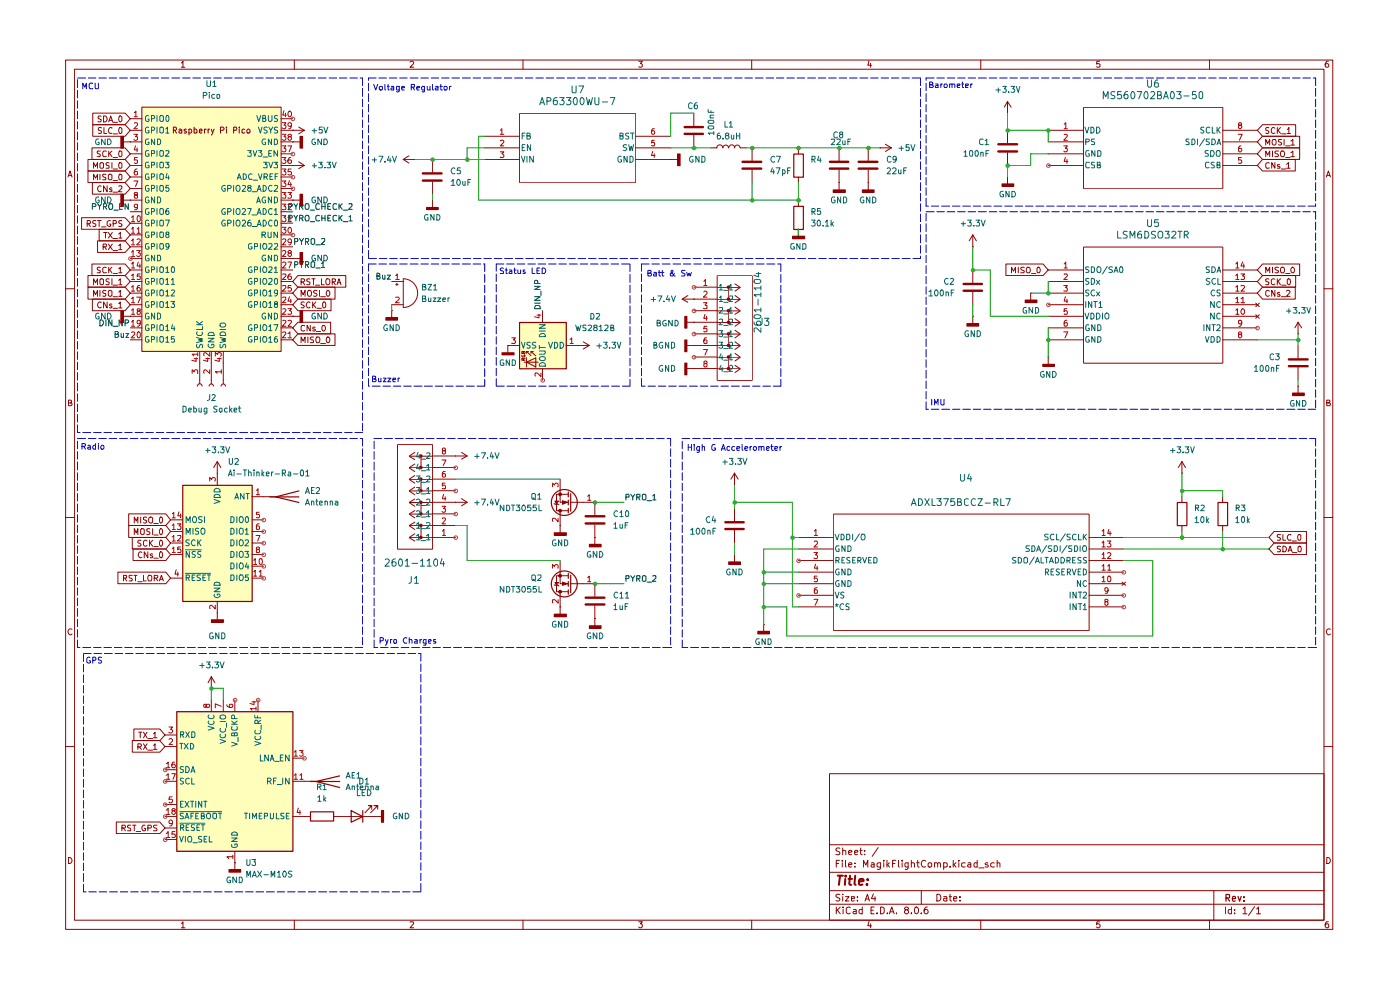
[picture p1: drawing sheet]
<svg xmlns="http://www.w3.org/2000/svg" width="297mm" height="210mm" viewBox="0 0 297 210" stroke-linecap="round" stroke-linejoin="round" font-family="sans-serif">
<g fill="none" stroke="#910000" stroke-width=".21">
<path d="M13.9 12.7h268.8v184.4h-268.8zM15.8 14.7h265.1v180.5h-265.1zM38.5 13.3h.1l.2-.3v1.3M38.5 14.3h.7M62.4 12.7v2M87 13.2l.5-.2 .3 .2-.1 .4-.7 .7h.8M111 12.7v2M135.5 13h.8l-.5 .5 .4 .1v.6h-.7M159.5 12.7v2M184.4 12.9l-.3 .9h.8M184.7 13.4v.9M208.1 12.7v2"/>
<path d="M233.3 13h-.6l-.1 .6h.7v.6h-.7M256.6 12.7v2M281.8 13a.71 .71 0 0 0-.7 .5 .71 .71 0 0 0 .3 .8l.4-.1v-.6l-.4-.1-.3 .3M14.4 37.5l.5-1.2 .4 1.2M14.5 37.2h.7M281.4 37.5l.4-1.2 .4 1.2M281.5 37.2h.6M13.9 61.3h1.9M280.9 61.3h1.8M14.5 85.5h.4l.3-.3-.2-.3h-.5v1.2h.6l.2-.5-.4-.1M281.5 85.5h.4l.2-.3-.1-.3h-.5v1.2h.6l.1-.5-.3-.1M13.9 109.8h1.9"/>
<path d="M280.9 109.8h1.8M15.3 133.5a.59 .59 0 0 0-.9 .5 .59 .59 0 0 0 .8 .6l.1-.1M282.2 133.5a.59 .59 0 0 0-.8 .5 .59 .59 0 0 0 .7 .6l.1-.1M13.9 158.4h1.9M280.9 158.4h1.8M176 164.1h104.9v31.1h-104.9zM176 179.2h104.9M178.2 180l-.6-.1-.3 .2 .1 .4 .8 .4-.1 .3h-.8M178.8 179.9v1.4M182.6 179.9v1.2l.3 .2M186.3 179.8l-1.3 1.8M14.5 181.9a.65 .65 0 0 1 .8 .6 .65 .65 0 0 1-.8 .7z"/>
<path d="M38.5 195.9l.3-.4v1.3M38.5 196.8h.7M62.4 195.2v1.9M87 195.6l.7-.1 .1 .3-.8 1h.8M111 195.2v1.9M135.5 195.5h.8l-.5 .5 .5 .2-.1 .5-.5 .1-.2-.2M159.5 195.2v1.9M176 191.8h104.9M176 188.9h104.9M176 185h104.9M177.4 192.4v1.4M177.4 183.2h.5"/>
<path d="M177.6 193l.7 .8M178.1 182.5h-.7v1.4M178.2 189.8h-.8l-.1 .3 .8 .4 .1 .4-.3 .2-.6-.1M178.3 192.4l-.9 .8M178.7 182.5v.2M178.7 183v.9M178.8 189.7v.1M178.8 180.5l.4-.1 .2 .1v.8M178.8 190.2v.9M178.9 192.4v.2M178.9 192.9v.9M179.4 190.2h.7l-.7 .9h.7"/>
<path d="M179.4 182.5v1.3l.1 .1M180 183.4l.7-.1-.2-.3-.5 .2v.6l.3 .1 .3-.1M180 180.8l.7-.1-.2-.3-.5 .1v.6l.3 .2 .3-.1M180.4 192.6l-.4-.2-.5 .3 .1 1 .4 .1 .4-.1M180.6 190.6l.7-.1-.1-.3h-.6v.8h.6M181.1 192.9h.5v.9M181.3 180.8l.7-.1-.2-.3h-.3l-.2 .1v.6l.2 .2 .4-.1M181.4 183.8v.1M181.4 183.1v.1M181.6 193.2l-.5 .1-.1 .2 .1 .3h.5M181.9 191v.1M181.9 190.2v.2"/>
<path d="M182.4 180.4h.5M182.9 192.9h-.5l-.2 .7a.45 .45 0 0 0 .7 .2M182.9 192.4v1.4M183.2 183.9v-1.4l.5 1 .4-1v1.4M183.4 181.2v.1M183.4 180.5h.1M183.5 191.1l.5-1.4 .4 1.4M183.7 190.7h.7M184.4 195.4l-.3 1h.8M184.7 196v.8M184.8 193.1h.5M184.9 183.1l.4-.1 .2 .2v.7"/>
<path d="M185.3 189.6l-.4 1h.9M185.5 192.4h-.7v1.4h.7M185.5 183.3l-.6 .1-.1 .2 .1 .3 .6-.1M185.6 190.2v.9M186 193.7v.1M186.8 192.4h.4l.4 .3v.8l-.4 .3h-.4zM186.8 183v1.2a.45 .45 0 0 1-.7 .2M186.8 183.1l-.4-.1-.4 .3 .1 .5h.7M187.5 182.5v.2M187.5 183v.9M188.2 182.5v1.4M188.3 193.7v.1"/>
<path d="M188.3 183.4l.4 .5M188.7 193.8l.5-1.4 .5 1.4M188.7 183l-.5 .5M188.8 193.4h.7M189.4 183.2h.5M190 182.5h-.6v1.4M190.2 193.7v.1M190.6 182.5v1.3l.2 .1M191.4 182.5v.2M191.4 183v.9M192.1 193l-.2-.3 .2-.3h.4l.2 .3v.2l-.7 .3-.1 .4 .2 .2h.4l.2-.2-.2-.6M192.7 183v1.2l-.3 .2h-.3"/>
<path d="M192.7 183.1l-.5-.1-.2 .3 .1 .5h.6M193.3 193.7v.1M193.3 183.1l.5-.1 .2 .2v.7M193.3 182.5v1.4M194.1 192.6l.2-.2a.75 .75 0 0 1 .6 .7 .75 .75 0 0 1-.6 .7l-.2-.1-.1-.4zM194.4 183h.6M194.7 182.5v1.3l.3 .1M195.4 193.7v.1M195.4 188.9v2.9M196.4 182.7a.68 .68 0 0 0-1 .4 .68 .68 0 0 0 .6 .8l.4-.1M196.7 192.4h-.2l-.4 .3-.1 .9 .4 .2h.2l.3-.2v-.4l-.3-.3-.4 .1-.2 .2M197 183.1h.6v.7h-.6z"/>
<path d="M198.2 183.1l.5-.1 .2 .2v.7M198.2 183v.9M198.7 189.7a.73 .73 0 0 1 .9 .7 .73 .73 0 0 1-.9 .7zM198.9 183.2l.2-.2 .4 .2v.7M200.2 190.2h.6l.1 .9M200.2 183.1l.4-.1 .4 .3-.1 .5h-.7M200.2 183v1.4M200.9 190.5l-.7 .1v.4h.7M201.4 190.2h.5M201.5 189.7v1.3l.4 .1M201.5 183.8v.1M202.2 182.5v1.4"/>
<path d="M202.3 190.6l.7-.1-.1-.3h-.5l-.1 .2v.6l.2 .1 .4-.1M202.4 183.4l.4 .5M202.8 183l-.6 .5M203.4 182.5v.2M203.4 183v.9M203.7 191v.1M203.7 190.2v.2M204.8 183.1l-.5-.1-.3 .3 .1 .5h.7M205.4 183.1h.5v.8M205.9 183.3l-.5 .1-.1 .2 .2 .3 .4-.1M207.3 183.1l-.4-.1-.3 .3 .1 .5h.6M207.3 182.5v1.4"/>
<path d="M207.6 184.1h1.1M208.1 195.2v1.9M209.6 183.1l-.4-.1-.2 .3 .1 .1 .5 .1 .1 .3-.3 .1-.4-.1M210.9 183.1l-.4-.1-.3 .3 .1 .5h.6M211.5 183.1l.5-.1 .1 .2v.7M211.5 182.5v1.4M233.3 195.5h-.6l-.1 .6 .2-.1h.3l.3 .2v.3l-.3 .3h-.3l-.2-.2M256.6 195.2v1.9M257.5 188.9v6.3M260 192.4v1.4M261.2 192.9h-.5l-.1 .3v.4l.2 .2h.4M261.2 192.4v1.4"/>
<path d="M261.9 193.7v.1M261.9 192.9v.2M263.7 192.8l.4-.4v1.4M263.7 193.8h.8M266.1 192.3l-1.2 1.9M266.6 192.8l.4-.4v1.4M266.6 193.8h.8M281.5 181.9a.65 .65 0 0 1 .7 .6 .65 .65 0 0 1-.7 .7zM281.8 195.5h-.4l-.3 .5v.5l.3 .3 .4-.1v-.7h-.4l-.3 .2"/>
</g>
<path d="M260.1 190.5l.7-.1 .1-.6-.8-.1v1.5M260.4 190.5l.5 .7M261.4 190.7l.7-.1-.1-.4h-.5l-.1 .7 .2 .3 .4-.1M262.6 190.2l.4 1 .3-1M263.9 191v.2M263.9 190.2v.2" fill="none" stroke="#910000" stroke-width=".25"/>
<path d="M177.7 185.8h1.1M178.2 185.8l-.2 1.9M179.3 186.4l-.1 1.3M179.4 185.8v.1M180 186.4h.8M180.3 185.8l-.1 1.6 .4 .3M181.4 185.8l-.1 1.6 .2 .3M182.2 187l1-.1-.1-.4a.6 .6 0 0 0-.8 .2v.9h.7M184 187.5l-.1 .2-.1-.1 .2-.1-.1 .2M184.1 186.5v.2" fill="none" stroke="#910000" stroke-width=".42"/>
<g fill="#ffb">
<path d="M37.5 150.9h24.6v29.6h-24.6z"/>
<path d="M30.1 22.7h29.5v51.8h-29.5z"/>
<path d="M110.2 68.4h9.9v9.8h-9.9z"/>
<path d="M38.7 102.9h14.8v24.6h-14.8z"/>
</g>
<path d="M217.5 63.7h2.5v.5h-2.5z" fill="none" stroke="#910000" stroke-width=".25"/>
<path d="M217.5 63.7h2.5v.5h-2.5z" fill="#910000"/>
<path d="M218.6 62.2h.1M218.6 62.2v1.4" fill="none" stroke="#910000" stroke-width=".21"/>
<path d="M205.1 68.7h2.5v.5h-2.5z" fill="none" stroke="#910000" stroke-width=".25"/>
<path d="M205.1 68.7h2.5v.5h-2.5z" fill="#910000"/>
<path d="M206.4 52.4h.1M206.4 49.8v2.6M206.4 49.8l-.8 1.3M206.4 49.8l.7 1.3M206.4 67.1h.1M206.4 67.1v1.5" fill="none" stroke="#910000" stroke-width=".21"/>
<path d="M212.6 39h2.4v.5h-2.4z" fill="none" stroke="#910000" stroke-width=".25"/>
<path d="M212.6 39h2.4v.5h-2.4z" fill="#910000"/>
<g fill="none" stroke="#910000" stroke-width=".21">
<path d="M91.7 33.8v2.7M91.7 38.5v2.7M102.8 28.9h7.4M102.8 31.4h7.4M102.8 33.8h7.4M110.2 24h24.7v14.8h-24.7zM134.8 28.9h7.5M134.8 31.4h7.5M134.8 33.8h7.5M147.2 24v2.7M147.2 28.7v2.7M150.9 31.4h1.2"/>
<path d="M152.1 31.4a.64 .64 0 0 1 .6-.7 .64 .64 0 0 1 .6 .7M153.4 31.4a.59 .59 0 0 1 .6-.6 .59 .59 0 0 1 .6 .6M154.6 31.4a.64 .64 0 0 1 .6-.7 .64 .64 0 0 1 .7 .7M155.8 31.4a.59 .59 0 0 1 .6-.6 .59 .59 0 0 1 .6 .6h1.3M213.7 37.5h.1M213.7 24h.1M213.7 21.5v2.5M213.7 27.6v2.7M213.7 32.4v2.7M213.7 37.5v1.5M213.7 21.5l-.6 1.2M213.7 21.5l.8 1.2"/>
<path d="M222.4 27.6h7.4M222.4 30.1h7.4M222.4 32.6h7.4M222.4 35.1h7.4M229.9 22.8h29.5v17.2h-29.5zM259.4 27.6h7.3M259.4 30.1h7.3M259.4 32.6h7.3M259.4 35.1h7.3M267.8 31.4h7.9v2.4h-7.9l-1.1-1.2zM267.8 26.5h7.1v2.4h-7.1l-1.1-1.3zM267.8 33.8h7v2.5h-7l-1.1-1.2z"/>
<path d="M267.8 28.9h7.9v2.5h-7.9l-1.1-1.3zM268.5 33.2v-1.2l.4 .9 .5-.9v1.2M268.5 30.8v-1.2l.4 .8 .5-.8v1.2M269.2 27.1l-.5-.1-.2 .2v.4l.7 .4-.3 .3-.4-.1M269.3 34.6h-.1a.46 .46 0 0 0-.7 .1v.7l.2 .3 .6-.1M270 32v1.2M270.5 27.2l-.1-.1a.42 .42 0 0 0-.7 .3v.7a.52 .52 0 0 0 .8 .1M270.5 34.5v1.2l-.7-1.2v1.2M271 27v1.3M271.1 27.6l.5 .7M271.2 32h-.6l-.1 .2 .2 .4h.3l.2 .3-.1 .3h-.6M271.5 34.9h-.4l-.1 .2 .1 .2h.4v.4h-.5"/>
<path d="M271.6 27l-.6 .8M271.8 32h.5l.1 .2 .1 .6-.2 .4h-.5l-.1-.1-.1-.6zM271.8 35.9h.9M271.9 29.6l-.7 .1v.3l.7 .4-.3 .4-.4-.1M271.9 28.4h.9M272.4 29.6v1.2M272.7 33.4h1M272.7 30.9h1M272.9 34.8l.4-.3v1.2M272.9 35.7h.8M273.1 27.5l.3-.5v1.3M273.1 28.3h.7"/>
<path d="M273.8 32.4l.5-.4v1.2M273.8 29.9l.5-.3v1.2M273.8 33.2h.8M273.8 30.8h.8M91.7 42.5h.1M91.7 42.5v1.5M213.4 56h7.9l1.1 1.3-1.1 1.2h-7.9zM214.6 57.9v-1.2l.4 .8 .4-.8v1.2M216 56.7v1.2M217.3 56.8h-.7l-.1 .2 .6 .4 .2 .3-.2 .2h-.6M217.8 56.8l.3-.1 .3 .1a.87 .87 0 0 1 0 1.1h-.5l-.2-.4zM218.8 58h.9"/>
<path d="M220.1 56.8l.2-.1a.84 .84 0 0 1 .2 1.2h-.3l-.2-.2zM222.4 57.3h7.4M222.4 59.7h7.4M229.9 52.4h29.5v24.6h-29.5zM259.4 57.3h7.3M259.4 59.7h7.3M267.8 56h7.9v2.5h-7.9l-1.1-1.2zM267.8 58.5h7.1v2.4h-7.1l-1.1-1.2zM268.5 57.9v-1.2l.4 .8 .5-.8v1.2M269.2 59.2h-.7v.4l.6 .2 .1 .2-.1 .3h-.6M270 56.7v1.2M270.5 59.2h-.1a.45 .45 0 0 0-.7 .2l.1 .8 .2 .2 .5-.2"/>
<path d="M271 59.1v1.3M271.1 59.6l.5 .8M271.2 56.8h-.7v.2l.6 .4 .1 .3-.1 .2h-.6M271.6 59.1l-.6 .7M271.7 56.8l.3-.1 .3 .1a.87 .87 0 0 1 0 1.1h-.5l-.2-.4zM272.7 58h1M273.2 59.2l.3-.1a.78 .78 0 0 1-.2 1.3l-.2-.3zM274 56.8l.3-.1a.84 .84 0 0 1 .1 1.2h-.3a.78 .78 0 0 1-.1-1.1zM222.4 67.1h7.4M222.4 64.6h7.4M222.4 62.2h7.4M222.4 69.5h7.4"/>
<path d="M222.4 72.1h7.4M259.4 67.1h7.3M259.4 64.6h7.3M259.4 62.2h7.3M259.4 69.5h7.3M259.4 72.1h7.3M266.4 66.8l.8 .7M266.4 64.3l.8 .8M267.2 66.8l-.8 .7M267.2 64.3l-.8 .8M267.8 60.9h7v2.6h-7l-1.1-1.3zM269.3 61.8l-.4-.2-.4 .3 .1 .8 .3 .2 .4-.2"/>
<path d="M270.5 61.6v1.3l-.7-1.3v1.3M271.5 62.1l-.3-.1-.2 .3 .4 .1 .2 .3-.2 .2-.4-.1M271.8 62.9h.9M271.9 60.5h.9M272.9 61.8l.2-.2h.3l.3 .2-.8 1.1h.8M84.3 94.3h7.5v22.2h-7.5zM86.8 96.8h5M86.8 96.8l1.2 .7M86.8 99.2h5M86.8 99.2l1.2 .9M88 95.9l-1.2 .9M88 98.4l-1.2 .8"/>
<path d="M89.3 96.8v2.4M91.7 99.2h4.9M91.7 96.7h4.9M86.8 101.7h5M86.8 101.7l1.2 .8M86.8 104.1l1.2 .9M86.8 106.6h5M86.8 106.6l1.2 .8M86.8 109h5M86.8 109l1.2 .9M86.8 111.5l1.2 .8M86.8 114h5"/>
<path d="M86.8 114l1.2 .8M88 100.8l-1.2 .9M88 103.3l-1.2 .8M88 105.8l-1.2 .8M88 108.3l-1.2 .7M88 110.7l-1.2 .8M88 113.2l-1.2 .8M89.3 101.7v2.4M89.3 106.6v2.4M89.3 111.5v2.5M91.7 114h4.9M91.7 109h4.9"/>
<path d="M91.7 106.5h4.9M91.7 101.6h4.9M96.6 104.1h-9.8M96.6 111.5h-9.8"/>
<circle cx="270.3" cy="30.1" r=".57"/>
</g>
<g fill="none" stroke="#910000" stroke-width=".51">
<path d="M89.7 38.3h4M89.7 36.8h4M145.2 28.4h3.9M145.2 27h3.9M211.8 32.1h4M211.8 30.6h4M89.2 96.6l.2 .1-.1 .1-.2-.1zM89.2 99.1l.2 .1-.1 .1-.2-.1zM89.2 101.5l.2 .1-.1 .1-.2-.1zM89.2 104l.2 .1-.1 .1-.2-.1zM89.2 106.4l.2 .1-.1 .2-.2-.2zM89.2 108.9l.2 .1-.1 .1-.2-.1z"/>
<path d="M89.2 111.3l.2 .2-.1 .1-.2-.1zM89.2 113.9l.2 .1-.1 .1-.2-.1z"/>
</g>
<g fill="none" stroke="#006665" stroke-width=".21">
<path d="M110.6 33.1l.4 1.3 .4-1.3M110.8 28.8h.4M110.8 31.3h.4M111.4 28.2h-.6v1.3M111.4 30.7h-.6v1.3h.6M111.8 28.8l.6-.1v-.4l-.6-.1v1.3h.5l.3-.4-.4-.3M111.8 33.1v1.3M112.6 30.7v1.3l-.7-1.3v1.3M113.2 33.1v1.3l-.8-1.3v1.3M131.5 28.8l.6-.1v-.4l-.6-.1v1.3h.5l.2-.2v-.4l-.3-.1M131.8 33.2l-.4-.1-.3 .4v.6l.2 .2 .3 .1 .3-.2v-.3h-.3M133 30.8h-.7v.4l.5 .2 .2 .3-.3 .3-.5-.1"/>
<path d="M133 33.1v1.3l-.6-1.3v1.3M133.4 30.7l.2 1.3 .3-1 .2 1 .3-1.3M133.4 28.3l-.4-.1-.3 .3 .1 .2 .6 .3v.3l-.2 .2-.5-.1M133.6 33.1h.4l.3 .4v.6l-.3 .3h-.4zM133.7 28.2h.8M134.1 28.2v1.3M230.2 27l.4 1.2 .4-1.2M230.3 30.1l.7-.1 .1-.3-.2-.2h-.6v1.2M231 32h-.5l-.2 .2v.7l.2 .2h.6v-.5h-.3M231.1 34.5l-.6-.1-.2 .3v.6l.2 .3 .6-.1M231.4 27a.64 .64 0 0 1 .7 .6 .64 .64 0 0 1-.7 .6zM232.2 29.5h-.6l-.1 .2 .1 .3 .6 .3v.3h-.7"/>
<path d="M232.2 34.4h-.6l-.1 .3 .1 .2 .6 .3v.3l-.7 .1M232.3 32v1.1l-.7-1.1v1.1M232.6 27a.65 .65 0 0 1 .8 .6 .65 .65 0 0 1-.8 .6zM232.8 35l.6-.2-.1-.4h-.5v1.2h.6l.1-.4-.1-.2h-.3M232.9 32h.5l.1 .2v.7l-.1 .2h-.5zM252.3 29.5h-.6l-.1 .2 .1 .3 .6 .3v.3h-.7M252.9 29.5h.4a.66 .66 0 0 1 .2 .8 .66 .66 0 0 1-.6 .4zM254 29.5v1.2M255.4 27h-.4l-.3 .2 .1 .4 .5 .1v.4h-.6M255.6 29.4l-1.1 1.6M256.3 32h-.6a.47 .47 0 0 0 .1 .5 .47 .47 0 0 0 .4 .1v.5h-.6M256.5 34.5l-.6-.1-.2 .3v.6l.2 .3 .6-.1"/>
<path d="M256.6 29.5l-.7 .1v.3l.7 .4-.3 .4-.4-.1M256.7 27.1l-.4-.1-.4 .3 .1 .8 .3 .1 .4-.1M256.8 32h.5l.2 .2 .1 .4-.3 .5h-.5zM257.1 29.5h.5a.66 .66 0 0 1 .2 .8 .66 .66 0 0 1-.7 .4zM257.2 27v1.2h.6M257.6 34.4h-.5l-.2 .3 .3 .3 .4 .2v.3l-.7 .1M258.2 35h.4l.2-.2-.1-.4h-.5v1.2h.6l.1-.4-.3-.2M258.2 32h.5l.1 .1 .1 .6-.2 .4h-.5l-.1-.1-.1-.6zM258.2 30.7l.4-1.2 .3 1.2M258.2 27v1.2M258.3 30.3h.6M258.4 27.6l.5 .6"/>
<path d="M258.9 27l-.7 .7M231 56.7h-.7v.3l.7 .4-.2 .4h-.5M231 59.1h-.7v.5l.7 .3-.2 .4-.5-.1M231.5 56.6h.4l.3 .2v.7l-.2 .3h-.5zM231.5 59h.4l.3 .3v.7l-.3 .3h-.4zM232.6 59.5l.7 .8M233 56.6a.46 .46 0 0 1 .5 .4l-.1 .8h-.5a.86 .86 0 0 1 .1-1.2zM233.3 59.5l-.7 .8M234.9 56.5l-1 1.6M236 56.7h-.7l-.1 .2 .3 .3h.2l.3 .4-.2 .2h-.6M236.3 57.8l.5-1.2 .4 1.2M236.4 57.4h.6"/>
<path d="M237.6 56.7l.4-.1a.86 .86 0 0 1 0 1.2h-.3l-.2-.2zM256.6 56.7h-.7v.3l.7 .4-.1 .4h-.6M256.7 59.1h-.7v.5l.5 .1 .2 .4-.3 .2-.5-.1M257.1 56.6a.66 .66 0 0 1 .7 .4 .66 .66 0 0 1-.2 .8h-.5zM257.8 59.1a.58 .58 0 0 0-.7 .6 .58 .58 0 0 0 .7 .5v-.1M258.2 57.8l.4-1.2 .3 1.2M258.3 57.4h.6M258.4 59v1.3h.5M230.2 66.4l.4 1.3 .4-1.3M230.3 64v1.2M231 61.6h-.7v.4l.5 .2 .2 .2-.2 .4-.5-.1M231 69a.42 .42 0 0 0-.7 .2v.7a.52 .52 0 0 0 .8 .2v-.5h-.3"/>
<path d="M231 71.4h-.5l-.2 .3v.6a.52 .52 0 0 0 .8 .2v-.4h-.3M231.4 66.4a.64 .64 0 0 1 .7 .7 .64 .64 0 0 1-.7 .6zM231.6 64v1.2l-.7-1.2v1.2M232 64h.8M232.2 61.6l-.2-.1a.64 .64 0 0 0-.6 .6 .64 .64 0 0 0 .6 .7l.2-.2M232.3 68.9v1.2l-.7-1.2v1.2M232.3 71.4v1.2l-.7-1.2v1.2M232.4 64v1.2M232.6 66.4a.65 .65 0 0 1 .8 .7 .65 .65 0 0 1-.8 .6zM232.6 61.9l.7 .9M232.9 68.9a.52 .52 0 0 1 .6 .3v.7l-.6 .2zM232.9 71.4h.5l.1 .3v.6l-.1 .2-.5 .1z"/>
<path d="M233.1 64.3l.4-.3v1.2M233.1 65.2h.7M233.3 61.9l-.7 .9M233.9 66.4v1.3M234.5 66.6l.2-.2 .5 .2v.7l-.3 .4-.4-.2zM255.4 68.9v1.2M255.7 71.4l.4 1.2 .4-1.2M256.7 68.9v1.2l-.7-1.2v1.2M256.9 71.4h.5l.2 .3v.6l-.3 .3h-.4zM257.1 68.9h.7M257.4 68.9v1.2M257.6 66.4v1.3l-.8-1.3v1.3"/>
<path d="M257.6 64v1.2l-.8-1.2v1.2M257.7 61.6l-.3-.1a.65 .65 0 0 0-.5 .6 .65 .65 0 0 0 .5 .7l.3-.2M258.2 71.4h.4a.66 .66 0 0 1 .2 .8 .66 .66 0 0 1-.6 .4zM258.2 69l.4-.1 .3 .4-.8 .8h.8M258.9 66.6l-.3-.2a.65 .65 0 0 0-.5 .7 .65 .65 0 0 0 .5 .6l.3-.1M258.9 64.1l-.3-.1a.65 .65 0 0 0-.5 .6 .65 .65 0 0 0 .5 .6l.3-.1M258.9 61.6h-.7v.4l.6 .2 .1 .2-.3 .4-.4-.1M88.7 98.4l-.4 1h.8M88.7 96l-.4 .9h.8M88.9 96.5v.7M88.9 98.9v.8M89.4 99.9h.9"/>
<path d="M89.4 97.4h.9M90.5 98.8l.4-.3v1.2M90.5 96.1l.5-.1 .2 .3-.7 .9h.7M90.5 99.7h.7M88.3 113.7l.5-.4v1.2M88.3 111.2l.5-.3v1.2M88.3 108.5l.6-.2 .2 .3-.1 .3-.7 .7h.8M88.3 106l.6-.1 .2 .2-.1 .4-.7 .6h.8M88.3 103.4h.8l-.4 .5 .3 .1 .1 .4-.2 .3h-.4l-.2-.2M88.3 101h.8l-.4 .5 .4 .1v.4l-.2 .2h-.4l-.2-.1M88.3 114.5h.8M88.3 112.1h.8"/>
<path d="M89.4 114.7h.9M89.4 112.1h.9M89.4 109.7h.9M89.4 107.2h.9M89.4 104.8h.9M89.4 102.3h.9M90.5 113.7l.4-.4v1.2M90.5 110.9h.6l.1 .1-.1 .4-.6 .7h.7M90.5 108.7l.4-.4v1.3M90.5 106l.5-.1 .2 .2-.1 .4-.6 .6h.7M90.5 103.8l.4-.4v1.3M90.5 101h.5l.2 .2-.7 1h.7"/>
<path d="M90.5 114.5h.7M90.5 109.6h.7M90.5 104.7h.7"/>
</g>
<g fill="none" stroke="#b90000" stroke-width=".21">
<path d="M106.1 27.6l.4-.3v1.2M106.1 29.8h.6l.2 .1-.1 .4-.7 .6h.8M106.1 32.2h.8l-.4 .4 .4 .3v.3l-.2 .2-.6-.1M106.1 28.5h.8M138.5 32.1l-.3 .9h.8M138.8 29.8h-.5l-.1 .5 .2-.1 .4 .1v.6h-.6M138.8 27.3l-.4 .1-.2 .8a.35 .35 0 0 0 .4 .3 .35 .35 0 0 0 .3-.3v-.2a.35 .35 0 0 0-.3-.3 .35 .35 0 0 0-.4 .3M138.8 32.6v.8M225.7 30.9h.7l-.4 .5h.4v.7l-.6 .1-.1-.2M225.8 26.4l.3-.4v1.3M225.8 28.6l.4-.1 .2 .3-.7 1h.7M225.8 27.3h.6"/>
<path d="M226 33.4l-.2 .8h.7M226.4 33.8v.9M262.7 28.5h.8l-.6 1.3M262.9 26.5h-.1v-.4h.6v.2l-.1 .2h-.4l-.1 .2v.4l.1 .2h.3l.2-.3v-.2l-.2-.3M263.3 30.9l-.4 .1-.1 .3v.7l.4 .2 .2-.2-.1-.6h-.5v.3M263.4 33.4h-.6v.6l.4-.1 .2 .3v.4h-.6M225.8 56l.3-.4v1.2M225.8 58.2l.6-.1v.4l-.7 .8h.7M225.8 56.8h.6M262.2 58.5l.3-.4v1.2M262.2 56l.3-.4v1.2M262.2 56.8h.6"/>
<path d="M262.2 59.3h.6M263.3 58.1h.7l-.4 .4 .3 .1v.6h-.6M263.6 55.6l-.3 .8h.7M263.9 56v.8M225.7 60.6h.7l-.4 .4 .4 .3v.5l-.7-.1M225.7 70.4h.8l-.6 1.3M226 62.9l-.2 1h.7M226.4 65.5h-.6v.6l.1-.2 .5 .1v.7l-.6-.1M226.4 67.9l-.5 .1-.1 .3v.7l.1 .2 .5-.1v-.7h-.6v.2M226.4 63.5v.7M262.2 65.8l.3-.3v1.2M262.2 63.4l.3-.4v1.2"/>
<path d="M262.2 60.9l.3-.3v1.2M262.2 66.7h.6M262.2 64.2h.6M262.2 61.8h.6M262.9 70.9l-.1-.1 .1-.4h.3l.2 .2-.1 .3h-.4l-.1 .2v.4l.1 .2h.3l.2-.3v-.2l-.2-.3M263.3 63.4l.4-.4v1.2M263.3 60.7l.6-.1 .1 .1-.1 .4-.6 .7h.7M263.3 64.2h.7M263.4 65.6l.3-.1a.84 .84 0 0 1 .2 1.2h-.4a.78 .78 0 0 1-.1-1.1zM263.4 68.4l-.2 .3-.4-.1v-.6l.4-.1a.72 .72 0 0 1 .2 .8 .72 .72 0 0 1-.6 .5M93.8 97.6h.8l-.6 1.2M94 95.6l-.2-.4 .2-.2 .4 .1v.4l-.6 .2v.5l.2 .1h.3l.2-.3-.1-.4h-.1"/>
<path d="M93.8 107.4h.7l-.4 .5h.3v.7l-.5 .1-.1-.2M93.8 112.6l.4-.3v1.3M93.8 110l.5-.2 .2 .4-.7 .9h.7M93.8 113.6h.7M94.1 104.9l-.3 .9h.8M94.4 102.5h-.6v.6l.2-.2 .4 .1v.7l-.6-.1M94.4 100h-.4l-.2 .3v.8h.6v-.6h-.4l-.2 .2M94.4 105.4v.7"/>
</g>
<path d="M143.8 32.7h.5v2.4h-.5zM90.5 44h2.5v.4h-2.5z" fill="none" stroke="#910000" stroke-width=".25"/>
<path d="M90.5 44.2h2.5" fill="none" stroke="#910000" stroke-width=".42"/>
<path d="M143.8 32.7h.5v2.4h-.5z" fill="#910000"/>
<path d="M142.3 33.8h.1M142.3 33.8h1.4" fill="none" stroke="#910000" stroke-width=".21"/>
<path d="M160.8 133.9h2.4v.5h-2.4z" fill="none" stroke="#910000" stroke-width=".25"/>
<path d="M160.8 133.9h2.4v.5h-2.4z" fill="#910000"/>
<path d="M162 132.5h.1M162 132.5v1.4" fill="none" stroke="#910000" stroke-width=".21"/>
<path d="M154.6 119.2h2.5v.5h-2.5z" fill="none" stroke="#910000" stroke-width=".25"/>
<path d="M154.6 119.2h2.5v.5h-2.5z" fill="#910000"/>
<path d="M155.8 117.6h.1M155.8 117.6v1.6" fill="none" stroke="#910000" stroke-width=".21"/>
<path d="M48.6 184.5h2.4v.5h-2.4z" fill="none" stroke="#910000" stroke-width=".25"/>
<path d="M48.6 184.5h2.4v.5h-2.4z" fill="#910000"/>
<g fill="none" stroke="#910000" stroke-width=".21">
<path d="M275.4 73.3v2.7M275.4 77.9v2.7M169.4 114h7.3M169.4 118.9h7.3M169.4 116.5h7.3M176.8 109h54.2v24.8h-54.2zM231 114h7.4M231 118.9h7.4M231 116.5h7.4M250.7 105.4v1.1M250.7 111.5v1.2M259.4 105.4v1.1"/>
<path d="M259.4 111.5v1.2M169.4 123.8h7.3M169.4 121.4h7.3M169.4 126.3h7.3M169.4 128.7h7.3M231 123.8h7.4M231 121.4h7.4M231 126.3h7.4M231 128.7h7.4M238 123.5l.8 .7M238.8 123.5l-.8 .7M28.1 157.1h5.8l1.1 1.3-1.1 1.1h-5.8z"/>
<path d="M29.2 158.4h.6l.2-.2-.1-.3-.7-.1v1.2M29.6 158.4l.4 .6M30.4 157.8l.8 1.2M31.2 157.8l-.8 1.2M31.4 159.1h1M32.5 158.1l.4-.3v1.2M32.5 159h.8M35 158.4h2.5M35 155.9h2.5M44.8 146h.1M44.8 143.5l-.7 1.3M44.8 143.5v2.5"/>
<path d="M44.8 148.5v2.4M44.8 143.5l.8 1.3M47.4 148.5v2.4M49.8 148.5v2.4M54.7 148.5v2.4M24.7 174.4h9.2l1.1 1.2-1.1 1.2h-9.2zM25.9 175.6h.6l.1-.1-.1-.4-.6-.1v1.2M26.2 175.6l.4 .6M27.7 175h-.6l-.1 .3 .1 .3 .6 .2v.3l-.7 .1M28.1 175h.7M28.5 175v1.2M28.9 176.4h.9"/>
<path d="M30.8 175a.66 .66 0 0 0-.7 .5 .66 .66 0 0 0 .2 .7l.6-.1v-.4h-.3M31.4 175.6h.6l.1-.1-.1-.4-.6-.1v1.2M33.3 175h-.6l-.2 .3 .3 .3h.3l.2 .5-.2 .1h-.6M35 165.7h2.5M35 178.1h2.5M35 163.3h2.5M35 173.2h2.5M35 170.6h2.5M35 175.6h2.5M62.1 165.7h4.9M62.1 160.8h2.5M62.1 173.2h3.7"/>
<path d="M70.7 173.2h10.2M78.9 171.7v-.8h-.7h.7l-1.5 1.5M79.4 173.2h.1M80.1 171.7v-.8h-.7h.7l-1.5 1.5M49.8 183h.1M49.8 180.5v3.9"/>
</g>
<path d="M274.2 83.4h2.5v.5h-2.5zM249.8 106.6h2v4.9h-2zM258.4 106.6h2v4.9h-2zM37.5 151h24.6v29.6h-24.6zM65.9 172.2h4.9v2h-4.9zM65.9 165.8h6.1M72 164.6l-4.9 1.2 4.9 1.2M74.5 172l2.5 1.2-2.5 1.2zM77 172v2.4M80.9 172h.5v2.4h-.5z" fill="none" stroke="#910000" stroke-width=".25"/>
<g fill="none" stroke="#006665" stroke-width=".21">
<path d="M177.2 113.3l.4 1.2 .4-1.2M177.3 118.9h.5l.2-.2v-.4l-.7-.1v1.2M177.7 118.9l.3 .5M178 115.8h-.5l-.3 .5 .3 .7h.5v-.5h-.2M178.4 113.3a.66 .66 0 0 1 .7 .5 .66 .66 0 0 1-.2 .7h-.5zM178.6 118.8h.3M179.2 118.2h-.6v1.2h.6M179.3 115.8v1.2l-.7-1.2v1.2M179.6 113.3h.5l.2 .3v.7l-.2 .2h-.5zM179.9 115.8h.4l.2 .2v.7l-.2 .3h-.4zM180.3 118.3l-.4-.1-.3 .3 .3 .3 .4 .2v.3l-.7 .1M180.9 113.3v1.2"/>
<path d="M180.9 118.8h.4M181.5 118.2h-.6v1.2h.6M182 118.9l.6-.1v-.5l-.6-.1v1.2M182.2 118.9l.5 .5M182.3 113.2l-1 1.6M182.8 113.3h.5l.1 .2 .1 .6-.2 .4h-.5l-.1-.2v-.6zM183 118.2l.4 1.2 .4-1.2M184.3 118.8h.4M184.9 118.2h-.6v1.2h.6M185.4 118.2h.3l.3 .3v.7l-.1 .2h-.5zM215.5 118.3h-.7v.3l.5 .3 .2 .3-.2 .2h-.5M216 118.2l.7 .3v.7l-.3 .2h-.4z"/>
<path d="M217.2 118.4l.3-.2 .5 .2v.8l-.2 .2h-.4l-.2-.2zM218.4 115.8h-.6l-.2 .2 .3 .4h.2l.3 .4-.2 .2h-.6M218.9 115.8a.66 .66 0 0 1 .7 .4 .66 .66 0 0 1-.3 .8h-.4zM219.4 118.1l-1 1.7M219.7 119.4l.4-1.2 .4 1.2M219.7 119.1h.6M219.9 117l.4-1.2 .5 1.2M220.1 116.6h.6M220.8 118.2v1.2h.6M221.7 118.2h.7M222 118.2v1.2M222 115.7l-1 1.6"/>
<path d="M222.4 113.3h-.6l-.2 .2 .3 .4h.2l.3 .3-.2 .3h-.6M222.6 119.4l.4-1.2 .5 1.2M222.8 119.1h.6M223.1 115.8h-.6l-.1 .2 .2 .4h.3l.2 .4-.1 .2h-.6M223.6 113.4l-.6-.1-.2 .5 .2 .7 .6-.1M223.6 115.8h.5l.2 .2v.7l-.2 .3h-.5zM223.9 118.2a.66 .66 0 0 1 .7 .5 .66 .66 0 0 1-.3 .7h-.4zM224.1 113.3v1.2h.6M224.9 115.8v1.2M225.1 118.2a.66 .66 0 0 1 .7 .4 .66 .66 0 0 1-.2 .8h-.5zM226 113.2l-1.1 1.6M226.4 118.9l.5-.1 .1-.5-.6-.1v1.2"/>
<path d="M226.4 115.7l-1.1 1.6M226.6 118.9l.4 .5M227 113.3h-.6a.47 .47 0 0 0 .1 .5 .47 .47 0 0 0 .4 .2v.5h-.5M227.4 115.8h-.6l-.1 .2 .1 .3 .6 .2v.4l-.7 .1M227.5 118.8h.5M228 115.8a.66 .66 0 0 1 .6 .4 .66 .66 0 0 1-.2 .8h-.4zM228.1 118.2h-.6v1.2h.6M228.3 113.4l-.5-.1-.3 .3v.7l.3 .2 .5-.1M228.8 113.3v1.2h.6M229.1 115.8v1.2M229.3 118.3l-.4-.1-.3 .3 .1 .2 .6 .3v.3l-.7 .1M229.8 113.3v1.2"/>
<path d="M229.9 115.8h.4l.2 .4-.2 .8h-.4a.78 .78 0 0 1 0-1.2zM230 113.8l.5 .7M230.5 118.3h-.6v.4l.5 .2 .1 .3-.1 .2h-.6M230.5 113.3l-.7 .7M177.2 125.6l.4 1.3 .4-1.3M177.2 128.2l.3 .2 .3-.2M177.3 128.6l.2-.2 .2 .2M177.5 128.1v.3M178 120.8l-.2-.1a.64 .64 0 0 0-.6 .6 .64 .64 0 0 0 .6 .7l.2-.1v-.5h-.2M178 123.2l-.2-.1a.64 .64 0 0 0-.6 .7 .64 .64 0 0 0 .6 .6l.2-.1v-.5h-.2M178.9 128.2l-.1-.1a.6 .6 0 0 0-.6 .6 .6 .6 0 0 0 .7 .5M179 125.7h-.6v.5l.5 .2 .1 .2-.2 .3-.5-.1"/>
<path d="M179.3 120.7v1.3l-.7-1.3v1.3M179.3 123.1v1.3l-.7-1.3v1.3M179.9 120.7l.6 .2v.1v.6l-.4 .4h-.2zM179.9 123.1l.6 .2v.2v.6l-.4 .3h-.2zM180.1 128.1h-.4l-.3 .2 .1 .3 .6 .2v.4h-.7M221.8 121.4l.6-.1v-.5l-.6-.1v1.3M222 121.4l.5 .6M223 121.3h.4M223.6 120.7h-.6v1.3h.6M224.7 120.8l-.4-.1-.2 .2v.3l.6 .2v.5h-.6M225.3 121.3h.4M225.8 120.7h-.5v1.3h.5"/>
<path d="M226.4 121.4l.6-.1v-.5l-.6-.1v1.3M226.7 121.4l.4 .6M227 125.6v1.3M227 128.1v1.2M227.5 120.7l.4 1.3 .4-1.3M228.3 128.1v1.2l-.7-1.2v1.2M228.3 125.6v1.3l-.7-1.3v1.3M228.7 121.3h.4M228.7 128.1h.8M228.7 125.6h.8M229.1 125.6v1.3M229.1 128.1v1.2"/>
<path d="M229.2 123.1v1.3l-.6-1.3v1.3M229.3 120.7h-.6v1.3h.6M229.8 120.7a.64 .64 0 0 1 .7 .6 .64 .64 0 0 1-.7 .7zM229.8 128.5l.4-.4v1.2M229.8 125.8l.4-.2 .3 .3-.8 1h.8M229.8 129.3h.7M230.5 123.3l-.3-.2a.65 .65 0 0 0-.5 .7 .65 .65 0 0 0 .5 .6l.3-.2M38.1 157.7h.7M38.3 155.8h.6v-.6h-.6v1.2M38.5 157.7v1.2M38.6 155.8l.4 .6M39.1 157.7l.8 1.2"/>
<path d="M39.4 155.2l.8 1.2M39.9 157.7l-.8 1.2M40.2 155.2l-.8 1.2M40.4 157.7a.66 .66 0 0 1 .7 .4 .66 .66 0 0 1-.3 .8h-.4zM40.7 155.2h.5l.2 .3v.7l-.2 .2h-.5zM44.1 154l1.3 .5-1.3 .4M44.3 152.9l-.1 .1a.57 .57 0 0 0 .6 .7 .57 .57 0 0 0 .5-.8M44.3 151.7l-.2 .2 .1 .4 .3 .1h.7a.55 .55 0 0 0 .1-.7M46.7 156.8l1.2 .5-1.2 .4M46.7 153h1.2M46.8 155.7l-.1 .5a.61 .61 0 0 0 .8 .3 .61 .61 0 0 0 .3-.8M46.8 154.6l-.1 .5a.61 .61 0 0 0 .8 .2 .61 .61 0 0 0 .3-.7"/>
<path d="M48 153.4v.9M49.1 157.4l1.2 .5-1.2 .4M49.1 153.6h1.2M49.1 152.9l.7 .7M49.2 154.1l-.1 .6 .3 .2h.7l.2-.2-.1-.6M49.7 155.7l.2-.3 .4 .1v.6h-1.2v-.5l.5-.1 .1 .2v.4M49.7 152.4v-.6l-.1-.1-.4 .1-.1 .6h1.2M50.3 152.9l-.6 .6M50.5 156.4v.9M54.1 157.3l1.2 .4-1.2 .4M54.1 151.7v.6h1.2M54.1 156.2v.2a.6 .6 0 0 0 .6 .5 .6 .6 0 0 0 .5-.7"/>
<path d="M54.1 154.9v.1a.45 .45 0 0 0 .2 .7l.8-.1a.37 .37 0 0 0 .2-.3 .37 .37 0 0 0-.1-.4M54.6 151.8v.5M54.7 153.5l-.1-.6-.5-.1v.7h1.2M55.3 152.8l-.6 .4M55.4 153.8v.9M38.1 177.4l.4 1.2 .4-1.2M38.1 172.2h8.9M38.1 174.6h5.4M38.3 175.6h.6v-.6h-.6v1.1M38.3 170.6h.3M38.6 175.6l.4 .5M38.9 162.7l-.4-.1-.3 .3 .1 .2 .6 .3v.3l-.3 .2-.4-.1"/>
<path d="M38.9 165.1h-.4l-.3 .2 .1 .3 .6 .2v.4l-.3 .1-.4-.1M38.9 172.5h-.6a.47 .47 0 0 0 .1 .5 .47 .47 0 0 0 .4 .2l.1 .4h-.7M38.9 170h-.6v1.2h.6M39.2 173.7l.5-1.2 .4 1.2M39.2 170l.9 1.2M39.3 177.4v1.2M39.4 162.6a.65 .65 0 0 1 .8 .6 .65 .65 0 0 1-.8 .7zM39.4 173.3h.6M39.5 175.6h.4M39.9 177.6l.5-.2a.86 .86 0 0 1 .1 1.2h-.5l-.2-.3zM40.1 175h-.6v1.1h.6M40.1 170l-.9 1.2"/>
<path d="M40.2 165.2l-.4-.1-.4 .3 .1 .8 .3 .1 .4-.1M40.4 170h.7M40.5 163.9l.4-1.3 .5 1.3M40.5 173.1h.4M40.6 163.5h.6M40.7 165.1v1.2h.6M40.8 170v1.2M40.9 178.8h1M41.1 172.5h-.6v1.2M41.3 175h-.7v.4l.7 .4-.1 .3h-.6M41.5 173.1h.4M41.5 170v1.2"/>
<path d="M41.8 175.6h.4M42.1 172.5h-.6v1.2h.6M42.4 175h-.6v1.1h.6M42.7 173.1l.6-.2-.1-.4h-.5v1.2l.6-.1v-.5h-.3M42.7 175h.8M42.8 177.5h-.7v.3l.7 .5-.1 .3h-.6M42.8 170v1.2l-.7-1.2v1.2M43 175v1.1M43.2 170h.7M43.3 178h.4M43.6 170v1.2M43.9 177.4h-.6v1.2h.6"/>
<path d="M44.4 177.4v1.2h.6M45.3 172.5h.5l.1 .2v.8l-.2 .2-.5-.2v-.8zM46.3 172.5h.7M46.7 172.5v1.2M49.1 179.1a.66 .66 0 0 0 .5 .7 .66 .66 0 0 0 .7-.3l-.1-.5h-.4v.3M49.1 177.8h1.2l-1.2 .7h1.2M49.1 176.7a.66 .66 0 0 1 .8-.2 .66 .66 0 0 1 .4 .7h-1.2zM51.9 172.5h.6M52.2 172.5v1.2M53 172.5v1.2M53.5 173.7v-1.2l.5 .8 .4-.8v1.2M55 173.1h.4"/>
<path d="M55.2 160.1v1.3h.6M55.6 172.5h-.6v1.2h.6M56.1 173.1h.6l.1-.5-.7-.1v1.2M56.8 165.7h.5l.2-.4-.2-.2h-.5v1.2M56.9 160.1v1.3l-.7-1.3v1.3M57.1 165.7l.4 .6M57.4 161.4l.3-1.3 .4 1.3M57.4 172.5v1.1l.1 .1h.3l.2-.3v-.9M57.4 161h.6M58 165.6h.5M58.3 161.5h.9M58.6 165.1h-.6v1.2"/>
<path d="M58.6 172.5v1.2h.6M58.8 166.4h.9M59.5 160.7h.4M60 165.1v1.2M60.1 160.1h-.6v1.3h.6M60.2 172.5h-.6a.47 .47 0 0 0 .1 .5 .47 .47 0 0 0 .5 .2v.4h-.6M60.7 173.1h.5M61.3 165.1v1.2l-.7-1.2v1.2M61.3 160.1v1.3l-.7-1.3v1.3M61.3 172.5h-.6v1.2h.6"/>
<circle cx="47.2" cy="152.1" r=".58"/>
<circle cx="44.2" cy="173.1" r=".57"/>
</g>
<g fill="none" stroke="#b90000" stroke-width=".21">
<path d="M172.7 117.2h.7l-.4 .5 .3 .1v.6h-.6M172.8 112.6l.3-.3v1.3M172.8 114.9l.4-.1 .2 .4-.7 .8h.7M172.8 113.6h.6M173 119.7l-.2 .8h.7M233.8 117.6l.3-.4v1.3M233.8 115.2l.3-.4v1.2M233.8 112.6l.3-.3v1.3M233.8 113.6h.7M233.8 118.5h.7M233.8 116h.7M234.9 114.8h.8l-.5 .5 .4 .1v.5h-.7"/>
<path d="M235 117.4l.4-.2 .3 .4-.8 .9h.8M235.2 112.3l-.2 .9h.7M235.5 112.7v.9M172.7 127.1h.8l-.6 1.3M173.3 122.2h-.5v.6l.1-.2 .4 .1v.7l-.5-.1M173.3 124.7l-.5 .2v.9l.5 .1v-.7l-.4-.1-.1 .2M173.3 120.1v.8M233.8 122.5l.3-.3v1.2M233.8 120.1l.3-.3v1.1M233.8 123.4h.7M233.8 120.9h.7M234.6 127.6l-.2-.1v-.3h.6v.4h-.4l-.2 .2v.4l.2 .2h.2l.3-.3v-.2l-.3-.3"/>
<path d="M235 120.1l.3-.3v1.1M235 120.9h.7M235.1 122.3h.4a.94 .94 0 0 1 0 1.1h-.3l-.2-.2zM235.1 125.2l-.3 .2h-.2l-.2-.1v-.5l.4-.1 .3 .2-.2 .9-.4 .1M35.9 156.8l.1-.1h.4l.2 .2-.1 .4-.6 .6h.7M35.9 154.2h.7l-.4 .5 .3 .1 .1 .4-.2 .3h-.4l-.1-.2M43.7 149.6l.2-.2h.4l.2 .2-.1 .4-.4 .1-.3-.3v-.3l-.4-.1v.6l.3 .1 .1-.3M46.9 149.8l-1.2-.5v.9M48.1 149.5a.72 .72 0 0 0 .6 .6 .72 .72 0 0 0 .7-.3l-.2-.4h-.5l-.1 .4 .3 .3M53.5 148.9h.8M53.9 148.7v.8l-.9-.3M54.3 150.3h-1.2l.4 .4"/>
<path d="M54.3 150v.7M62.4 159.5l.4-.3v1.2M63.5 159.2h.8l-.4 .4 .4 .3-.1 .4h-.7M35.3 176.8l.4-.4v1.3M35.3 162l.4-.3v1.2M35.3 164.5l.4-.4v1.2M35.3 171.8l.4-.3v1.3M35.3 165.3h.7M35.3 177.7h.7M35.3 162.9h.7M35.3 172.8h.7M36.4 164.1h.8l-.5 1.2"/>
<path d="M36.5 169h-.6v.6l.5-.1 .2 .2v.3l-.2 .3h-.4l-.1-.2M36.6 174.5l-.2 .2h-.4l-.1-.2v-.3l.2-.3h.3l.2 .3-.2 .8-.4 .2M36.7 172l-.3-.3 .3-.2h.3l.2 .3-.8 .4v.3l.3 .3h.3l.2-.3v-.3l-.2-.2M37 161.7h-.4l-.2 .9 .2 .3 .5-.1 .1-.5-.2-.2h-.3l-.3 .2M37.1 176.4h-.6l-.1 .6h.7v.6h-.7M62.4 164.5l.4-.4v1.2M62.4 165.3h.7M62.4 160.4h.7M63.3 171.4l-.3 .9h.8M63.6 164.5l.4-.4v1.2M63.6 165.3h.7M63.6 171.9v.9"/>
<path d="M49.4 181.7h-1.3l.4 .5M49.4 181.4v.8"/>
</g>
<path d="M81.1 172v2.4" fill="none" stroke="#910000" stroke-width=".42"/>
<path d="M273.4 77.7h4M273.4 76.2h4" fill="none" stroke="#910000" stroke-width=".51"/>
<path d="M274.2 83.4h2.5v.5h-2.5z" fill="#910000"/>
<g fill="none" stroke="#910000" stroke-width=".21">
<path d="M184.2 31.4v2.7M184.2 36v2.7M186.6 31.4h.1M186.6 31.4h2.5M187.8 30.6l1.3 .8M189.1 31.4l-1.3 .7M206.4 57.3v2.7M206.4 61.9v2.7M222.4 75.7h.1M222.4 75.7v1.6M275.4 70.8h.1M275.4 68.4v2.4"/>
<path d="M275.4 68.4l-.7 1.1M275.4 68.4l.7 1.1M250.7 97.9l-.7 1.3M250.7 97.9v2.5M250.7 97.9l.8 1.3M275.4 81.9h.1M275.4 81.9v1.4M250.7 100.4h.1M270.3 115.2h6.9v2.4h-6.9l-1.1-1.1zM270.3 112.7h6.9v2.5h-6.9l-1.1-1.2zM271.6 115.9h-.6l.1 .5a.47 .47 0 0 1 .4 .2 .47 .47 0 0 1 .1 .4h-.6M271.6 113.4h-.5v.5a.47 .47 0 0 1 .4 .2 .47 .47 0 0 1 .1 .5h-.6"/>
<path d="M272.2 115.9a.66 .66 0 0 1 .7 .4 .66 .66 0 0 1-.2 .7h-.5zM272.2 113.4v1.2h.5M273.3 117l.4-1.1 .4 1.1M273.3 116.7h.6M273.8 113.5l-.5-.1-.2 .5 .2 .7 .5-.1M274.1 114.8h.9M274.2 117.2h.9M275.4 113.5l.4-.1 .2 .2v.7l-.2 .3-.4-.1zM275.5 115.9h.3a.86 .86 0 0 1 .1 1.1h-.4l-.1-.1z"/>
</g>
<path d="M182.2 35.8h3.9M182.2 34.3h3.9M204.4 61.7h3.9M204.4 60.2h3.9" fill="none" stroke="#910000" stroke-width=".51"/>
<path d="M183 40.3h2.4v.5h-2.4zM221.2 77.3h2.5v.4h-2.5z" fill="none" stroke="#910000" stroke-width=".25"/>
<path d="M221.2 77.5h2.5" fill="none" stroke="#910000" stroke-width=".42"/>
<path d="M183 40.3h2.4v.5h-2.4z" fill="#910000"/>
<g fill="none" stroke="#910000" stroke-width=".21">
<path d="M27.6 25.2h2.5M27.6 27.6h2.5M27.6 30.1h2.5M27.6 40h2.5M27.6 37.5h2.5M27.6 35.1h2.5M27.6 32.6h2.5M30.1 22.7h29.5v51.8h-29.5zM36.8 27.6h.6v-.6h-.6v1.2M37 27.6l.5 .6M38 27.5l.3-.1 .3 .2v.6M38.6 27.7l-.6 .1v.3h.6"/>
<path d="M39.5 27.5h-.4v.2l.3 .1 .2 .3-.2 .1-.3-.1M40.1 27.5h.5l.1 .5a.36 .36 0 0 1-.6 .1M40.1 27.4v1.3M41.2 27.5l.4-.1 .2 .2v.5h-.6M41.2 27v1.2M42.3 27.8l.6-.1-.2-.3-.4 .2v.5l.2 .1 .3-.1M43.4 27.4v.8M43.7 27.4l-.3 .2M44.1 27.4v.8M44.5 27.4l-.4 .2M44.8 27.4l.3 .8M45.4 27.4l-.6 1.3"/>
<path d="M46.8 27.6h.7v-.4l-.2-.2h-.5v1.2M48 27v.1M48 27.4v.8M49.6 27.6h.6v-.6h-.6v1.2M50.8 27v.1M50.8 27.4v.8M51.9 27.5l-.4-.1-.2 .2v.5h.6M52.4 27.6l.4-.2 .2 .2v.5h-.6zM59.6 25.2h2.5M59.6 27.6h2.5M59.6 30.1h2.5M59.6 40h2.5"/>
<path d="M59.6 37.5h2.5M59.6 35.1h2.5M59.6 32.6h2.5M184.2 38.7h.1M184.2 38.7v1.6M27.6 47.4h2.5M27.6 49.8h2.5M27.6 52.4h2.5M27.6 54.8h2.5M27.6 57.3h2.5M27.6 59.7h2.5M27.6 44.9h2.5"/>
<path d="M27.6 42.5h2.5M59.6 47.4h2.5M59.6 49.8h2.5M59.6 52.4h2.5M59.6 54.8h2.5M59.6 57.3h2.5M59.6 59.7h2.5M59.6 44.9h2.5M59.6 42.5h2.5M27.6 62.2h2.5M27.6 64.6h2.5M27.6 67.1h2.5"/>
<path d="M27.6 69.5h2.5M27.6 72.1h2.5M42.4 74.5v2.5M44.8 74.5v2.5M47.4 74.5v2.5M59.6 62.2h2.5M59.6 64.6h2.5M59.6 67.1h2.5M59.6 69.5h2.5M59.6 72.1h2.5M63.2 68.4h6.9v2.4h-6.9l-1.1-1.3zM63.2 70.8h7.9v2.5h-7.9l-1.1-1.2z"/>
<path d="M63.9 72.7v-1.2l.4 .8 .4-.8v1.2M64.6 69.1l-.6-.1-.1 .3v.7a.52 .52 0 0 0 .7 .1M65.3 71.5v1.2M65.8 69v1.2l-.7-1.2v1.2M66.5 71.5h-.5l-.2 .2 .3 .4 .4 .2v.3l-.7 .1M66.8 69.5l-.3-.1-.2 .2 .1 .2h.4l.1 .3-.1 .1-.5-.1M67.1 70.3h.9M67.2 71.5h.5a1.05 1.05 0 0 1 0 1.2h-.5a1.05 1.05 0 0 1 0-1.2zM68 72.8h1M68.4 69h.2a.62 .62 0 0 1 .5 .6 .62 .62 0 0 1-.5 .6 .84 .84 0 0 1-.2-1.2zM69.4 71.5l.4 .1a.87 .87 0 0 1 0 1.1l-.4-.1a.94 .94 0 0 1 0-1.1z"/>
</g>
<path d="M62.5 56.2l.6-.1v-.5l-.6-.1v1.3M63.5 55.5l.5 .7 .4-.7M64 56.2v.6M64.8 56.2l.7-.1v-.4l-.7-.2v1.3M65.1 56.2l.4 .6M66 55.7l.2-.2 .6 .2v.9l-.3 .2-.5-.2zM67 56.8h.9M68.2 55.9l.3-.4v1.3M68.2 56.8h.7" fill="none" stroke="#0f0f0f" stroke-width=".21"/>
<g fill="none" stroke="#006665" stroke-width=".21">
<path d="M31.5 24.6l-.3-.1-.3 .3v.6l.1 .3 .4 .1 .2-.2v-.3h-.2M31.5 27h-.3l-.3 .3v.6l.1 .2h.6v-.4h-.2M31.5 29.5h-.5l-.1 .3v.6a.52 .52 0 0 0 .7 .2v-.4h-.2M31.5 32h-.5l-.1 .2v.7l.1 .2h.6v-.5h-.2M31.5 34.4h-.5l-.1 .3v.6l.1 .3 .6-.1v-.4h-.2M31.5 37a.45 .45 0 0 0-.6 .1v.7l.1 .3 .6-.1v-.5h-.2M31.5 39.4a.45 .45 0 0 0-.6 .2v.7a.37 .37 0 0 0 .4 .3 .37 .37 0 0 0 .3-.2v-.4h-.2M32.1 25.2l.6-.1v-.5l-.6-.1v1.3M32.1 27.6h.6v-.6h-.6v1.2M32.1 32.5h.6v-.5h-.6v1.1M32.1 35h.6v-.6h-.6v1.2M32.1 37.5h.6v-.5l-.6-.1v1.2"/>
<path d="M32.1 40l.6-.1v-.5l-.6-.1v1.3M32.8 29.5v1.2l-.7-1.2v1.2M33.3 24.5v1.3M33.3 27v1.2M33.3 32v1.1M33.3 34.4v1.2M33.3 36.9v1.2M33.3 39.3v1.3M33.4 29.5h.5l.2 .3v.6l-.4 .3h-.3zM33.9 24.7l.3-.2 .5 .2v.9l-.3 .2-.5-.2zM33.9 27.1l.3-.1 .5 .1v1l-.3 .1-.5-.1zM33.9 32.1l.2-.1h.4l.2 .1v.9l-.2 .1h-.4l-.2-.1z"/>
<path d="M33.9 34.6l.2-.2h.4l.2 .2v.8l-.2 .2h-.4l-.2-.2zM33.9 37l.3-.1 .5 .1v.9l-.2 .2h-.4l-.2-.2zM33.9 39.5l.3-.2 .5 .2v.8l-.3 .3h-.2l-.3-.3zM35.1 34.4h.8l-.5 .4 .5 .3-.1 .5-.7-.1M35.2 27.4l.3-.4v1.2M35.2 32h.6l.1 .3-.8 .8h.8M35.2 28.2h.7M35.4 24.5a.68 .68 0 0 1 .5 .6 .68 .68 0 0 1-.5 .7l-.2-.5 .1-.6zM35.4 36.8l-.2 .9h.7M35.8 39.3h-.5l-.1 .6 .6-.1v.7l-.5 .1-.1-.2M35.8 37.3v.8M47.8 39.4a.58 .58 0 0 0-.8 .6 .58 .58 0 0 0 .8 .5v-.5h-.3"/>
<path d="M48.3 40h.5l.3-.3-.1-.3-.7-.1v1.3M49.6 39.3v1.3M50.2 39.5l.2-.2 .4 .1a.8 .8 0 0 1-.2 1.2h-.2a.79 .79 0 0 1-.2-1.1zM50.3 38.1l.5-1.2 .4 1.2M50.4 37.7h.6M51.4 39.4l.5-.1 .2 .4-.8 .9h.8M51.6 36.9a.66 .66 0 0 1 .7 .4 .66 .66 0 0 1-.3 .8h-.4zM52.5 32h.8l-.3 .4 .3 .1v.6h-.8M52.8 39.8l-.3-.2 .1-.2h.6v.3l-.4 .1-.3 .3v.2l.3 .3h.2l.3-.3v-.2l-.3-.3M53.5 37a.61 .61 0 0 0-.8 .3 .61 .61 0 0 0 .3 .8l.5-.1M53.7 32l.4 1.1 .4-1.1M53.7 38.2h.9"/>
<path d="M54.5 24.5l.4 1.3 .4-1.3M54.8 36.9l.4 1.2 .4-1.2M54.8 32h.8l-.4 .4 .4 .2-.1 .5h-.7M54.8 27l.4 1.2 .4-1.2M55.7 25.1h.6v-.4l-.1-.2h-.5v1.3l.6-.1 .1-.3-.2-.3M55.8 39.3a.64 .64 0 0 1 .7 .7 .64 .64 0 0 1-.7 .6zM55.8 33.3h1M55.9 34.4h.8l-.4 .4 .4 .3-.1 .5-.7-.1M56 37.5h.5l.3-.2-.1-.3-.7-.1v1.2M56.3 29.5h-.5a.61 .61 0 0 0-.2 .8 .61 .61 0 0 0 .7 .3v-.4h-.1M56.3 37.5l.5 .6M56.7 27h-.5l-.2 .1v.4l.7 .4-.3 .3-.4-.1"/>
<path d="M56.9 24.5v1l.3 .3h.2l.3-.3v-1M57 34.4l.4 1.2 .5-1.2M57 27l.4 .6 .5-.6M57 32.5h.4M57.3 37.5h.4M57.4 27.6v.6M57.6 32h-.6v1.1h.6M57.6 29.5v1.2l-.7-1.2v1.2M57.7 39.4a.58 .58 0 0 0-.8 .6 .58 .58 0 0 0 .8 .5v-.1M57.9 36.9h-.6v1.2h.6M58.1 34.4h.8l-.4 .4 .4 .2v.5h-.8M58.2 39.4h.7v.4l-.8 .8h.8"/>
<path d="M58.2 29.5h.4l.3 .3v.6l-.4 .3h-.3zM58.4 37.5h.4M58.9 32v1.1l-.8-1.1v1.1M58.9 27h-.4l-.3 .2 .1 .4 .6 .1v.4h-.7M58.9 24.6l-.4-.1-.3 .3 .1 .3 .6 .2v.3l-.3 .2-.4-.1M59 36.9h-.6v1.2M31.5 46.8l-.3-.1-.3 .3v.6l.1 .3h.6v-.5h-.2M31.5 49.2h-.5l-.1 .3v.7a.52 .52 0 0 0 .7 .1v-.4h-.2M31.5 51.7h-.5l-.1 .2v.7a.52 .52 0 0 0 .7 .2v-.4h-.2M31.5 54.1h-.5l-.1 .3v.7l.1 .2 .6-.1v-.4h-.2M31.5 56.7a.45 .45 0 0 0-.6 .1v.7l.1 .3 .6-.1v-.4h-.2M31.5 59.1a.45 .45 0 0 0-.6 .2v.8a.37 .37 0 0 0 .4 .2 .37 .37 0 0 0 .3-.2v-.4h-.2"/>
<path d="M31.5 41.9l-.3-.1-.3 .3v.6l.3 .3 .4-.1v-.4h-.2M31.5 44.3l-.3-.1-.3 .4v.6l.1 .2 .4 .1 .2-.2v-.3h-.2M32.1 47.4l.6-.1v-.5l-.6-.1v1.3M32.1 49.8l.6-.1v-.5h-.6v1.2M32.1 52.3h.6v-.6h-.6v1.2M32.1 57.2h.6v-.5l-.6-.1v1.2M32.1 59.7l.6-.1v-.5l-.6-.1v1.3M32.1 44.9l.6-.1v-.5l-.6-.1v1.3M32.8 54.1v1.2l-.7-1.2v1.2M32.8 41.8v1.2l-.7-1.2v1.2M33.3 44.2v1.3M33.3 46.7v1.3"/>
<path d="M33.3 49.2v1.2M33.3 51.7v1.2M33.3 56.6v1.2M33.3 59v1.3M33.4 54.1h.5l.2 .3v.7l-.2 .2h-.5zM33.4 41.8h.3l.4 .3v.6l-.4 .3h-.3zM33.9 46.9l.3-.2 .5 .2v.9l-.3 .2-.5-.2zM33.9 49.4l.2-.2h.4l.2 .2v.8l-.3 .2-.5-.2zM33.9 56.8l.3-.2 .5 .2v.8l-.2 .2h-.4l-.2-.2zM33.9 59.2l.3-.2 .5 .2v.9l-.3 .2h-.2l-.3-.2zM33.9 44.4l.3-.2 .5 .2v.9l-.3 .2-.5-.2zM34.1 51.7h.4l.2 .2v.8l-.3 .2-.5-.2v-.8z"/>
<path d="M35.1 46.7h.8l-.5 1.3M35.2 56.9l.3-.3v1.2M35.2 59.4l.3-.4v1.3M35.2 57.8h.7M35.4 49.7l-.2-.2 .1-.3h.5v.5l-.5 .1a.35 .35 0 0 0 0 .5 .35 .35 0 0 0 .5 0 .35 .35 0 0 0 0-.5l-.2-.1M35.8 44.2h-.3a.93 .93 0 0 0-.2 1.2 .43 .43 0 0 0 .5-.1 .43 .43 0 0 0 0-.6h-.5l-.1 .3M35.9 52.2l-.3 .2h-.3v-.7h.5l.1 .2-.2 .9-.4 .1M36.4 59.4l.3-.4v1.3M36.4 56.7l.4-.1a.86 .86 0 0 1 .1 1.2h-.4l-.1-.2zM47.8 46.8l-.2-.1a.6 .6 0 0 0-.6 .7 .6 .6 0 0 0 .8 .5v-.5h-.3M47.8 44.3l-.2-.1a.64 .64 0 0 0-.6 .6 .64 .64 0 0 0 .5 .7l.3-.1v-.4h-.3M48.3 47.4l.7-.1 .1-.4-.3-.2h-.5v1.3"/>
<path d="M48.3 44.9h.5l.3-.4-.3-.3h-.5v1.3M49.6 44.2v1.3M49.6 46.7v1.3M50.2 46.9l.2-.2 .4 .2 .1 .6-.3 .5-.4-.2zM50.2 44.4l.2-.2 .4 .2 .1 .7-.3 .4-.4-.2zM51.4 46.9l.5-.2 .2 .4-.8 .9h.8M51.4 44.4l.5-.2 .2 .4-.8 .9h.8M52.5 44.2h.8l-.5 1.3M53.1 46.7a.72 .72 0 0 0-.6 .5 .72 .72 0 0 0 .3 .8l.4-.1a.42 .42 0 0 0 0-.6 .42 .42 0 0 0-.6 0l-.1 .1M53.4 59.1l-.3-.1-.4 .3v.7l.4 .3 .4-.2v-.4h-.3M53.4 56.7l-.3-.1-.4 .2v.7l.3 .3 .5-.1v-.4h-.3M53.4 51.7h-.4l-.3 .2 .1 .8 .3 .2 .4-.1v-.4h-.3"/>
<path d="M53.5 48h1M53.5 45.6h1M53.5 40.7h1M54 59.7h.5l.1-.1v-.5l-.6-.1v1.3M54 57.2h.6v-.5l-.6-.1v1.2M54 52.3h.6v-.5l-.6-.1v1.2M54.5 43l.3-1.2 .4 1.2M54.6 48l.4-1.3 .4 1.3M54.6 45.5l.4-1.3 .4 1.3M54.6 40.6l.4-1.3 .4 1.3M54.6 42.7h.6M54.6 47.6h.6"/>
<path d="M54.6 45.2h.6M54.6 40.2h.6M55.2 51.7v1.2M55.2 56.6v1.2M55.2 59v1.3M55.6 49.8l.7-.1v-.3l-.1-.2h-.6v1.2M55.8 46.7a.64 .64 0 0 1 .7 .6 .64 .64 0 0 1-.7 .7zM55.8 44.2a.64 .64 0 0 1 .7 .7 .64 .64 0 0 1-.7 .6zM55.9 51.7h.4a.74 .74 0 0 1 .2 1l-.5 .2a.86 .86 0 0 1-.1-1.2zM55.9 49.8l.4 .6M56 59l.5 .2a.79 .79 0 0 1-.2 1.1h-.3a.86 .86 0 0 1 0-1.3zM56 56.6l.5 .2a.74 .74 0 0 1-.2 1h-.4a.86 .86 0 0 1 .1-1.2z"/>
<path d="M56.3 54.1h-.5l-.2 .5 .2 .7h.5v-.5h-.1M56.3 41.9l-.1-.1a.64 .64 0 0 0-.6 .6 .64 .64 0 0 0 .6 .6h.1v-.5h-.1M56.8 49.2v1l.3 .2 .4-.1v-1.1M57 59.1h.7v.5l-.8 .7h.8M57 56.7h.7v.4l-.8 .7h.8M57 51.8l.6-.1 .1 .5-.8 .7h.8M57.6 54.1v1.2l-.7-1.2v1.2M57.6 41.8v1.2l-.7-1.2v1.2M57.7 46.9l-.2-.2a.6 .6 0 0 0-.6 .7 .6 .6 0 0 0 .8 .5M57.7 44.4l-.2-.2a.64 .64 0 0 0-.6 .7 .64 .64 0 0 0 .6 .6l.2-.2M58.2 56.9l.3-.3v1.2M58.2 54.1h.4l.3 .3v.7l-.3 .2h-.4z"/>
<path d="M58.2 51.8l.6-.1 .1 .5-.8 .7h.8M58.2 44.6l.3-.4v1.3M58.2 41.8l.6 .1 .1 .2v.6l-.4 .3h-.3zM58.2 57.8h.7M58.2 45.5h.7M58.3 59.1l.3-.1 .3 .3v.8l-.3 .2-.3-.2zM58.5 46.7l.4 .2v.8l-.4 .3a.9 .9 0 0 1 0-1.3zM58.9 49.2v1.2l-.8-1.2v1.2M31.5 61.6l-.3-.1-.3 .3v.6l.3 .4 .4-.2v-.4h-.2M31.5 64h-.3l-.3 .3v.6l.1 .2 .4 .1 .2-.1v-.4h-.2M31.5 66.5l-.3-.1-.3 .4v.5l.1 .3h.6v-.4h-.2M31.5 69a.42 .42 0 0 0-.6 .2v.7a.52 .52 0 0 0 .7 .2v-.5h-.2"/>
<path d="M31.5 71.4h-.5l-.1 .3v.6a.52 .52 0 0 0 .7 .2v-.4h-.2M32.1 62.2l.6-.1v-.5l-.6-.1v1.3M32.1 64.6h.6v-.6h-.6v1.2M32.1 69.5h.6v-.5l-.6-.1v1.2M32.1 72h.6v-.6h-.6v1.2M32.8 66.4v1.3l-.7-1.3v1.3M33.3 61.5v1.3M33.3 64v1.2M33.3 68.9v1.2M33.3 71.4v1.2M33.4 66.4h.3l.4 .4v.5l-.4 .4h-.3zM33.9 61.7l.3-.2 .5 .2v.9l-.3 .2-.5-.2z"/>
<path d="M33.9 64.1l.3-.1 .5 .1v1l-.3 .1-.5-.1zM33.9 69.1l.3-.2h.2l.3 .2v.9l-.3 .1-.5-.1zM33.9 71.6l.2-.2h.4l.2 .2v.8l-.3 .2-.5-.2zM35.2 61.8l.3-.3v1.3M35.2 64.3l.3-.3v1.2M35.2 69.3l.3-.4v1.2M35.2 71.7l.3-.3v1.2M35.2 60.3h.7M35.2 62.8h.7M35.2 65.2h.7M35.2 70.1h.7M35.2 72.6h.7"/>
<path d="M36.3 64h.7l-.4 .5h.4v.6l-.6 .1-.1-.1M36.4 61.6l.4-.1 .2 .3-.7 1h.7M36.4 60.3h.6M36.6 68.9l-.2 .8h.7M37 71.4h-.6v.6l.4-.2 .2 .3v.4h-.6M37 69.3v.8M41.7 71.6l1.3 .3-.9 .2 .9 .2-1.3 .4M41.7 68.9h1.3M41.7 68.2l.8 .7M41.8 73l-.1 .5 .2 .3 .4-.2 .2-.5h.4v.7M41.9 70.4l-.2 .3 .3 .5 .8-.1 .2-.4-.1-.3M43 69.3v.6h-1.3"/>
<path d="M43 68.2l-.7 .5M44.1 71.7h1.3l-1.3 .8h1.3M44.2 73a.58 .58 0 0 0 .6 .8 .58 .58 0 0 0 .5-.8h-.4v.3M44.2 70.7a.66 .66 0 0 1 .8-.2 .66 .66 0 0 1 .4 .7h-1.3zM46.7 73v.6l.2 .2 .4-.3v-.2l.2-.3 .3 .1v.7M46.7 71.6l1.2 .3-.9 .2 .9 .2-1.2 .4M46.7 70.6a.66 .66 0 0 1 .8-.2 .66 .66 0 0 1 .4 .8h-1.2zM46.7 68.7a.77 .77 0 0 1 1.2 .2l-.1 .3a.72 .72 0 0 1-1.1-.2zM46.7 69.9h1.2M53.4 71.4h-.4l-.3 .3 .1 .7 .3 .2 .4-.1v-.4h-.3M53.4 69l-.3-.1-.4 .3 .1 .8 .3 .1h.4v-.5h-.3M53.4 64h-.3l-.4 .3 .1 .8 .3 .1 .3-.1 .1-.4h-.3"/>
<path d="M53.4 61.6l-.3-.1-.3 .2v.9l.3 .2 .3-.1 .1-.5h-.3M54 72h.6v-.5l-.6-.1v1.2M54 69.5h.6v-.5l-.1-.1h-.5v1.2M54 64.6h.5l.1-.1v-.4l-.1-.1h-.5v1.2M54 62.2h.5l.1-.2v-.4l-.6-.1v1.3M55.2 61.5v1.3M55.2 64v1.2M55.2 68.9v1.2M55.2 71.4v1.2M55.9 71.4h.4a.74 .74 0 0 1 .2 1l-.5 .2a.86 .86 0 0 1-.1-1.2zM56 68.9h.3a.73 .73 0 0 1 0 1.2h-.3a.86 .86 0 0 1 0-1.2zM56 64h.3a.74 .74 0 0 1 .2 1.1l-.5 .1a.86 .86 0 0 1 0-1.2z"/>
<path d="M56 61.5l.3 .1a.74 .74 0 0 1 .2 1l-.5 .2a.86 .86 0 0 1 0-1.3zM56.3 66.5l-.1-.1a.6 .6 0 0 0-.6 .7 .6 .6 0 0 0 .7 .5v-.4h-.1M57 71.7l.4-.3v1.2M57 69.3l.4-.4v1.2M57 64.3l.4-.3v1.2M57 61.8l.4-.3v1.3M57 62.8h.7M57 65.2h.7M57 70.1h.7M57 72.6h.7M57.6 66.4v1.3l-.7-1.3v1.3M58.1 68.9h.9l-.5 1.2"/>
<path d="M58.2 66.4h.3l.4 .4v.5l-.4 .4h-.3zM58.5 64.5h-.2a.34 .34 0 0 1 .1-.5 .34 .34 0 0 1 .5 .1l-.1 .4h-.3l-.3 .2 .1 .4 .2 .1 .4-.1v-.5l-.3-.1M58.8 71.4l-.4 .1-.2 .8a.42 .42 0 0 0 .7 .2l-.1-.6-.3-.1-.3 .3M58.9 62l-.1 .2a.36 .36 0 0 1-.6-.2v-.2a.42 .42 0 0 1 .7-.2v.8l-.4 .4h-.2"/>
</g>
<g fill="none" stroke="#b90000" stroke-width=".21">
<path d="M28.4 28.5h.8l-.5 .5 .5 .1v.5l-.3 .2h-.3l-.2-.2M28.4 38.4h.8l-.5 1.2M28.5 23.9l.3-.3v1.2M28.5 26.1h.7v.4l-.8 .8h.8M28.5 24.8h.7M28.7 30.9l-.2 .9h.7M29.1 35.9a.72 .72 0 0 0-.6 .5 .72 .72 0 0 0 .2 .7l.5-.1-.1-.6a.36 .36 0 0 0-.6 .2M29.1 31.4v.8M29.2 33.4h-.6l-.1 .6h.7v.6h-.7M59.9 38.4h.8l-.5 .4 .4 .1v.6h-.7M59.9 35.9h.8l-.5 .5h.4v.6h-.7M59.9 33.4h.8l-.5 .5 .4 .1v.6h-.7"/>
<path d="M59.9 30.9h.8l-.5 .5h.4v.7l-.5 .1-.2-.2M59.9 28.5h.8l-.5 .5h.4l.1 .2-.1 .5-.5 .1-.2-.2M59.9 26h.8l-.5 .5h.4l.1 .2-.1 .5-.5 .1-.2-.2M60.2 23.5l-.2 .9h.7M60.6 24v.8M61.1 30.9h.7l-.5 1.3M61.3 23.7l.2-.1a.84 .84 0 0 1 .2 1.2h-.4a.78 .78 0 0 1 0-1.1zM61.3 29l-.2-.2 .1-.2h.6v.2l-.1 .2h-.4l-.2 .2v.3l.2 .3h.3l.2-.3v-.3l-.2-.2M61.4 38.3l-.3 .9h.7M61.7 33.4a.72 .72 0 0 0-.6 .5 .72 .72 0 0 0 .2 .8l.5-.1a.42 .42 0 0 0-.1-.6 .42 .42 0 0 0-.5 0l-.1 .2M61.7 38.7v.9M61.8 35.9h-.6l-.1 .5a.45 .45 0 0 1 .6 0 .45 .45 0 0 1 .1 .6h-.7"/>
<path d="M61.8 26.5v.2a.42 .42 0 0 1-.6 0 .42 .42 0 0 1 0-.6l.4-.1a.72 .72 0 0 1 .2 .8 .72 .72 0 0 1-.5 .5M27.9 46.1l.3-.3v1.2M27.9 48.6l.3-.4v1.3M27.9 51l.3-.3v1.2M27.9 53.5l.3-.4v1.3M27.9 56l.3-.4v1.2M27.9 58.5l.3-.4v1.2M27.9 47h.7M27.9 49.5h.7M27.9 51.9h.7M27.9 54.4h.7M27.9 56.8h.7"/>
<path d="M27.9 59.3h.7M28.7 41.4l-.2-.3 .1-.3 .6 .1v.4l-.3 .1a.4 .4 0 0 0-.4 .2 .4 .4 0 0 0 .1 .4l.6-.1v-.5h-.3M29 53.1h.8l-.5 .5 .5 .1v.5l-.3 .2h-.3l-.2-.2M29.1 48.6l.3-.4v1.3M29.1 50.8l.1-.1 .5 .1 .1 .4-.8 .7h.8M29.1 49.5h.7M29.2 45.8h.3l.3 .2v.8l-.3 .2-.3-.1zM29.2 43.8l-.5 .3-.1-.1-.1-.4a.42 .42 0 0 1 .7-.2v.8l-.3 .3h-.3M29.3 55.6l-.2 .8h.7M29.7 56v.8M29.8 58.1h-.6l-.1 .5h.7v.6h-.7M59.9 48.2h.8l-.5 .5h.4l.1 .2-.1 .5-.5 .1-.2-.2"/>
<path d="M59.9 45.8h.8l-.5 .4 .5 .2-.1 .5-.5 .1-.2-.1M59.9 43.3h.8l-.5 .4 .5 .3-.1 .5-.7-.1M59.9 40.8h.8l-.5 .5 .5 .2-.1 .5-.7-.1M60 58.2l.6-.1 .1 .4-.8 .8h.8M60 55.7l.4-.1 .3 .4-.8 .8h.8M60 53.3l.4-.2 .3 .4-.8 .9h.8M60 50.8l.4-.1 .3 .3-.8 .9h.8M61.1 55.6h.7l-.5 1.2M61.1 46.1l.4-.3v1.2M61.1 43.4l.5-.1 .2 .3-.7 .9h.7M61.1 40.8h.7l-.4 .5 .4 .2v.4h-.7M61.1 47h.7"/>
<path d="M61.3 48.3a.6 .6 0 0 1 .6 .4 .6 .6 0 0 1-.2 .7l-.2 .1a.75 .75 0 0 1-.2-1.2zM61.3 53.7l-.2-.3 .2-.3h.3l.2 .4-.7 .4v.2l.2 .3h.3l.2-.3v-.2l-.2-.2M61.7 58.1a.55 .55 0 0 0-.6 .5l.1 .6a.42 .42 0 0 0 .5 0 .42 .42 0 0 0 .1-.6l-.5-.1-.2 .3M61.8 51.2l-.1 .2h-.4l-.2-.5 .2-.2h.3l.2 .2-.1 .9-.4 .1M27.9 60.9l.3-.3v1.2M27.9 63.4l.3-.4v1.2M27.9 65.8l.3-.3v1.2M27.9 68.3l.3-.4v1.3M27.9 70.6l.2-.2h.3l.2 .2v.3l-.8 .8h.8M27.9 61.8h.7M27.9 64.2h.7M27.9 66.7h.7"/>
<path d="M27.9 69.2h.7M29 63h.8l-.5 1.2M29.2 70.6l.3-.2 .3 .2v.8l-.3 .3-.3-.2zM29.3 66l-.2-.3a.42 .42 0 0 1 .7-.1l-.1 .3a.51 .51 0 0 0-.5 .2 .51 .51 0 0 0 0 .6l.6-.1v-.4l-.3-.2M29.7 60.6l-.5 .1-.1 .8 .1 .3 .6-.1-.1-.6-.4-.1-.2 .3M29.8 68.4l-.1 .2a.36 .36 0 0 1-.6-.2v-.2a.42 .42 0 0 1 .7-.2v.9l-.4 .3h-.2M41.2 76.1h.7M41.6 75.9v.8l-.9-.3M41.9 75.1h-1.1l.3 .4M41.9 74.8v.7M43.6 76.1h.9M44.1 75.9v.8l-1-.3"/>
<path d="M44.5 74.8v.8l-.9-.8-.4 .3 .1 .4M45.7 75.6v-.8l.5 .4v-.3h.7v.5l-.1 .2M46.1 76.1h.8M46.5 75.9v.8l-.9-.3M60 70.6l.4-.2 .3 .3-.8 1h.8M60 68l.4-.1 .3 .4-.8 .9h.8M60 65.6l.4-.1 .3 .3-.8 .9h.8M60 63.1l.6-.1 .1 .4-.8 .8h.8M60 60.7l.6-.1 .1 .3-.8 .9h.8M61.1 70.7l.4-.3v1.3M61.1 68l.5-.1 .2 .3-.7 1h.7M61.1 65.5h.7l-.4 .4 .4 .3v.3l-.1 .2-.6-.1"/>
<path d="M61.1 71.7h.7M61.4 62.9l-.3 1h.7M61.7 63.5v.7M61.8 60.6h-.6l-.1 .6 .5-.2 .2 .3v.4h-.7"/>
</g>
<path d="M63.7 65.9h.5v2.5h-.5z" fill="none" stroke="#910000" stroke-width=".25"/>
<path d="M63.7 65.9h.5v2.5h-.5z" fill="#910000"/>
<g fill="none" stroke="#910000" stroke-width=".21">
<path d="M18.7 36.3h7.8l1.1 1.2-1.1 1.2h-7.8zM18.7 33.8h7.8l1.1 1.3-1.1 1.2h-7.8zM19.5 31.4h7l1.1 1.2-1.1 1.2h-7zM19.7 24h6.8l1.1 1.2-1.1 1.3h-6.8zM19.7 26.5h6.8l1.1 1.1-1.1 1.3h-6.8zM19.8 38.1v-1.1l.5 .8 .4-.8v1.1M19.8 35.7v-1.2l.5 .8 .4-.8v1.2M21.2 34.7l.3-.2 .5 .2v.8l-.2 .2h-.4l-.2-.2zM21.2 37v1.1M21.3 32h-.6a.47 .47 0 0 0 0 .5 .47 .47 0 0 0 .5 .2v.5h-.6M21.5 24.7l-.5-.1-.2 .2 .1 .4 .6 .2v.3l-.3 .2-.4-.1M21.5 27.1l-.5-.1-.1 .2v.4l.6 .4-.2 .3-.4-.1"/>
<path d="M22 24.6a.65 .65 0 0 1 .7 .6 .65 .65 0 0 1-.7 .7zM22.1 27v1.3h.5M22.5 37h-.7v.4l.7 .4-.1 .3h-.6M22.6 32.1l-.6-.1-.2 .3v.7l.2 .2 .6-.1M23 37.1l.2-.1 .5 .1v.9l-.1 .1h-.4l-.2-.1zM23.1 25.9l.4-1.3 .4 1.3M23.1 32v1.2M23.2 34.6l-.5-.1-.2 .2 .1 .3 .6 .3v.3l-.7 .1M23.2 25.5h.5M23.2 32.5l.5 .7M23.7 27.2v-.1a.58 .58 0 0 0-.7 .6 .58 .58 0 0 0 .7 .5M23.7 34.5v1.2"/>
<path d="M23.7 32l-.6 .7M24 38.3h.9M24 35.9h.9M24 25.9h.9M24 28.4h.9M24 33.4h.9M25.3 37h.3l.3 .2v.8l-.2 .1h-.4zM25.3 34.6l.3-.1 .3 .2v.8l-.2 .2-.4-.1zM25.3 32.1l.4-.1 .2 .2v.8l-.2 .2-.4-.1zM25.4 24.6l.5 .2v.8l-.3 .3a.75 .75 0 0 1-.2-1.3zM25.4 27l.5 .3v.8l-.5 .2a.9 .9 0 0 1 0-1.3zM62.1 67.1h.1"/>
<path d="M62.1 67.1h1.5"/>
</g>
<path d="M62.5 51.3l.6-.1v-.5l-.6-.1v1.3M63.5 50.6l.5 .7 .4-.7M64 51.3v.6M64.8 51.3l.6-.1 .1-.5-.7-.1v1.3M65.1 51.3l.4 .6M66 50.8l.2-.2 .6 .2v.9l-.3 .2-.5-.2zM67 51.9h.9M68.2 50.7h.7v.4l-.8 .8h.8" fill="none" stroke="#0f0f0f" stroke-width=".21"/>
<path d="M25.6 29h.6v2.4h-.6z" fill="none" stroke="#910000" stroke-width=".25"/>
<path d="M25.6 29h.6v2.4h-.6z" fill="#910000"/>
<g fill="none" stroke="#910000" stroke-width=".21">
<path d="M19.6 38.7h6.9l1.1 1.3-1.1 1.2h-6.9zM21.5 39.5l-.3-.1a.65 .65 0 0 0-.5 .6 .65 .65 0 0 0 .5 .7l.3-.2M22.7 39.4v1.3l-.7-1.3v1.3M23.7 39.9l-.3-.1-.2 .2 .2 .3h.3v.3h-.5M25.2 39.5h.7v.4l-.8 .8h.8M26.1 30.1h1.5M27.6 30.1h.1M17.3 46.2h9.2l1.1 1.2-1.1 1.2h-9.2zM18.5 47.4h.7v-.5l-.7-.1v1.2M18.7 58.5h7.8l1.1 1.2-1.1 1.2h-7.8zM18.7 47.4l.5 .6M19.5 56h7l1.1 1.3-1.1 1.2h-7z"/>
<path d="M20.4 46.9l-.5-.1-.2 .1v.4l.7 .4-.3 .3h-.4M20.7 51.1h5.8l1.1 1.3-1.1 1.1h-5.8zM20.7 46.8h.8M21 48.6h5.5l1.1 1.2-1.1 1.3h-5.5zM21 46.8v1.2M21.2 59.3l.3-.2 .5 .2v.9l-.3 .2-.5-.2zM21.3 56.8l-.4-.1-.3 .2 .1 .3 .5 .2v.5h-.6M21.5 48.1h1M21.9 52.4h.6l.1-.5-.7-.1v1.2M22 49.3h.7M22.2 52.4l.4 .6M22.4 49.3v1.2"/>
<path d="M22.6 56.8h-.1a.46 .46 0 0 0-.7 .1v.7l.2 .3 .6-.1M23 51.8l.8 1.2M23 49.3l.8 1.2M23.1 56.7v1.2M23.2 59.2l-.5-.1-.2 .3 .1 .2 .6 .3v.3l-.2 .2-.5-.1M23.2 57.2l.5 .7M23.4 46.9l-.2-.1-.5 .3 .1 .8 .4 .1h.3v-.5h-.3M23.7 56.7l-.6 .7M23.7 59.1v1.3M23.8 51.8l-.8 1.2M23.8 49.3l-.8 1.2M24 47.4h.7v-.5l-.2-.1h-.5v1.2"/>
<path d="M24 58h.9M24 53.1h.9M24 50.6h.9M24 40.8h.9M25.2 57l.3-.3v1.2M25.2 59.5l.3-.4v1.3M25.2 52.1l.3-.3v1.2M25.2 49.7l.3-.4v1.2M25.2 57.9h.7M25.2 53h.7M25.2 50.5h.7M25.9 46.9l-.5-.1-.2 .2 .1 .4 .6 .1v.5h-.7"/>
<path d="M18.7 60.9h7.8l1.1 1.3-1.1 1.3h-7.8zM19.6 63.5h6.9l1.1 1.1-1.1 1.3h-6.9zM19.8 60.4v-1.3l.5 .9 .4-.9v1.3M19.8 62.9v-1.3l.5 .9 .4-.9v1.3M21.2 61.6v1.3M21.5 64.2l-.3-.2a.61 .61 0 0 0-.5 .8 .61 .61 0 0 0 .8 .4v-.1M22.5 61.7l-.5-.1-.2 .2v.3l.6 .2 .1 .2-.3 .4-.4-.1M22.7 64v1.3l-.7-1.3v1.3M23 61.8l.2-.2 .5 .2v.9l-.2 .2-.5-.2zM23.7 64.6l-.3-.1-.2 .1 .2 .3 .3 .1v.2h-.5M24 65.4h.9M24 60.5h.9"/>
<path d="M24 62.9h.9M25.2 64.4l.3-.4v1.3M25.2 61.9l.3-.3v1.3M25.2 65.3h.7M25.2 60.4h.7M25.2 62.9h.7"/>
</g>
<path d="M19.6 43.8h.6l.2-.2-.1-.3-.7-.1v1.2M20.7 43.2l.4 .6 .4-.6M21.1 43.8v.6M22 43.8h.5l.1-.2-.1-.4h-.5v1.2M22.2 43.8l.4 .6M23.2 43.2h.5l.1 .2 .1 .6-.2 .4h-.5v-.2l-.1-.6zM24.2 44.6h.9M25.4 43.8h.4M25.9 43.2h-.5v1.2h.5M27.2 43.2v1.2l-.7-1.2v1.2" fill="none" stroke="#0f0f0f" stroke-width=".21"/>
<path d="M25.6 41.2h.6v2.6h-.6z" fill="none" stroke="#910000" stroke-width=".25"/>
<path d="M25.6 41.2h.6v2.6h-.6z" fill="#910000"/>
<path d="M26.1 42.5h1.5M27.6 42.5h.1M42.4 77v4.4M44.8 77v4.4M47.4 77v4.4M41.9 81.9a.51 .51 0 0 1 .5-.5 .51 .51 0 0 1 .5 .5M44.4 81.9a.47 .47 0 0 1 .4-.5 .47 .47 0 0 1 .5 .5M46.9 81.9a.47 .47 0 0 1 .5-.5 .47 .47 0 0 1 .4 .5" fill="none" stroke="#910000" stroke-width=".21"/>
<path d="M21.2 67.9a.65 .65 0 0 1 .8 .6 .65 .65 0 0 1-.8 .6zM22.5 67.9v1.2M23.7 67.9v1.2l-.6-1.2v1.2M24 69.2h1M24.4 70.9l.6-.1v-.4l-.6-.1v1.3h.5l.3-.4-.4-.3M25.7 70.7v.7l.2 .2 .3-.2M25.9 67.9v1.2l-.6-1.2v1.2M26.2 70.7v.9M26.5 68.5h.5l.3-.2-.1-.4h-.7v1.2M26.7 70.7h.6l-.6 .9h.6" fill="none" stroke="#0f0f0f" stroke-width=".21"/>
<path d="M40.8 79.2v-.8l.4 .5 .2-.5h.4l.1 .2v.6M44.5 78.4v.8l-.9-.8-.4 .3 .1 .5M46.9 78.9h-1.2l.3 .1v.2M46.9 78.4v.8" fill="none" stroke="#b90000" stroke-width=".21"/>
<path d="M25.6 65.9h.6v2.5h-.6z" fill="none" stroke="#910000" stroke-width=".25"/>
<path d="M25.6 65.9h.6v2.5h-.6z" fill="#910000"/>
<path d="M26.1 67.1h1.5M27.6 67.1h.1" fill="none" stroke="#910000" stroke-width=".21"/>
<path d="M63.7 53.6h.5v2.4h-.5z" fill="none" stroke="#910000" stroke-width=".25"/>
<path d="M63.7 53.6h.5v2.4h-.5z" fill="#910000"/>
<g fill="none" stroke="#910000" stroke-width=".21">
<path d="M62.1 27.6h.1M62.1 35.1h.1M62.1 27.6h2.5M62.1 35.1h2.5M63.4 27l1.2 .6M63.4 34.3l1.2 .8M64.6 27.6l-1.2 .8M64.6 35.1l-1.2 .7M85.6 33.8l1.1 .8M85.6 33.8h2.4M86.7 33.1l-1.1 .7M88 33.8h.1"/>
<path d="M62.1 54.8h.1M62.1 54.8h1.5M63.2 58.5h10.2v2.4h-10.2l-1.1-1.2zM63.9 59.8h.5l.2-.2v-.4l-.7-.1v1.3M64.2 59.8l.4 .6M65.7 59.2h-.6a.57 .57 0 0 0 .6 .7v.3l-.1 .2-.5-.1M66.2 59.1h.6M66.5 59.1v1.3M68.2 59.1v1.3h.6M69.4 59.1a.46 .46 0 0 1 .6 .5v.4a.46 .46 0 0 1-.6 .4 .86 .86 0 0 1 0-1.3zM70.5 59.8l.6-.1 .1-.5-.7-.1v1.3M70.7 59.8l.5 .6"/>
<path d="M71.7 60h.6M152.1 58.5h7.5v22.2h-7.5zM63.2 63.5h7v2.4h-7l-1.1-1.3zM63.2 60.9h7.9v2.6h-7.9l-1.1-1.3zM63.9 62.9v-1.3l.4 .9 .4-.9v1.3M64.6 64.1l-.6-.1-.1 .2v.4l.7 .4-.3 .3-.4-.1M65.3 61.8l.3-.2 .4 .2 .1 .6-.4 .5-.4-.2zM65.7 64.2l-.1-.2a.6 .6 0 0 0-.6 .7 .6 .6 0 0 0 .7 .5v-.1M66.3 64v1.3M66.5 64.6l.5 .7M66.9 60.5h1M67 64l-.7 .8"/>
<path d="M67.3 61.7l-.5-.1-.3 .2 .1 .3 .5 .2 .2 .2-.3 .4-.5-.1M67.3 65.4h.9M67.8 61.6v1.3M68 62.9h1M68.4 64.3l.3-.3a.68 .68 0 0 1 .4 .7 .68 .68 0 0 1-.4 .6l-.3-.2zM69.4 61.7a.61 .61 0 0 1 .7 .4 .61 .61 0 0 1-.5 .8 .71 .71 0 0 1-.2-1.2zM71.5 60.4l.4-1.3 .4 1.3M144.7 63.5l1.2 .6M144.7 63.5h7.4M145.7 68.4h6.4M145.7 73.3h11.4M145.7 78.2h6.4"/>
<path d="M145.9 62.7l-1.2 .8M147.2 68.4h.1M147.2 73.3h.1M147.2 63.5h.1M147.2 78.2h.1M147.2 65.9h9.9M147.2 60.9l9.9 .1M147.2 70.8h4.9M147.2 75.7h4.9M152.1 78.2h5M152.1 75.8h5M152.1 70.9h5"/>
<path d="M152.1 68.4h5M152.1 63.5h5M154.6 61v2.5M154.6 65.9v2.5M154.6 70.9v2.4M154.6 75.8v2.4M155.9 77.5l1.2 .7M155.9 74.9l1.2 .9M155.9 72.5l1.2 .8M155.9 70l1.2 .9M155.9 67.6l1.2 .8M155.9 65.1l1.2 .8"/>
<path d="M155.9 62.6l1.2 .9M155.9 60.2l1.2 .8M157.1 78.2l-1.2 .9M157.1 75.8l-1.2 .8M157.1 73.3l-1.2 .9M157.1 70.9l-1.2 .8M157.1 68.4l-1.2 .9M157.1 65.9l-1.2 .8M157.1 63.5l-1.2 .8M157.1 61l-1.2 .8"/>
</g>
<path d="M63.7 29h.5v2.4h-.5zM145.3 67.1h.4v2.5h-.4zM145.3 72.1h.4v2.5h-.4zM145.3 77h.4v2.5h-.4z" fill="none" stroke="#910000" stroke-width=".25"/>
<path d="M145.5 67.1v2.5M145.5 72.1v2.5M145.5 77v2.5" fill="none" stroke="#910000" stroke-width=".42"/>
<path d="M154.5 78.1l.2 .1-.1 .1-.2-.1zM154.5 75.6l.2 .1-.1 .1-.2-.1zM154.5 73.2l.2 .1-.1 .1-.2-.1zM154.5 70.7l.2 .1-.1 .1-.2-.1zM154.5 68.2l.2 .2-.1 .1-.2-.1zM154.5 65.8l.2 .1-.1 .1-.2-.1zM154.5 63.3l.2 .2-.1 .1-.2-.1zM154.5 60.8l.2 .1-.1 .1-.2-.1z" fill="none" stroke="#910000" stroke-width=".51"/>
<g fill="none" stroke="#006665" stroke-width=".21">
<path d="M152.5 70.1h.8l-.4 .5 .4 .1v.5l-.2 .2-.6-.2M152.5 72.6h.8l-.4 .5 .4 .1v.5l-.2 .2-.6-.2M152.6 60.7l.3-.4v1.2M152.6 63.1l.3-.3v1.2M152.6 65.3l.6-.1 .1 .5-.8 .7h.8M152.6 67.8h.7v.4l-.8 .7h.8M152.6 61.5h.7M152.6 64h.7M152.9 75.1l-.3 .8h.8M152.9 77.5l-.3 .9h.8M153.2 75.5v.8M153.2 77.9v.9"/>
<path d="M153.5 61.6h1M153.5 64.1h1M153.5 66.6h1M153.5 69h1M153.5 71.5h1M153.5 74h1M153.5 76.4h1M153.5 78.9h1M154.7 60.7l.4-.4v1.2M154.7 62.9l.6-.1 .1 .5-.8 .7h.8M154.7 65.6l.4-.4v1.2M154.7 67.8h.7v.4l-.8 .7h.8"/>
<path d="M154.7 70.5h.2l.2-.4v1.3M154.7 72.8l.2-.2h.3l.2 .2v.3l-.8 .8h.8M154.7 75.4h.2l.2-.3v1.2M154.7 77.7l.2-.2h.3l.2 .2v.4l-.8 .7h.8M154.7 61.5h.7M154.7 66.4h.7M154.7 71.4h.7M154.7 76.3h.7"/>
</g>
<path d="M149.3 59.6l.3-.3v1.3M149.2 64.2h.8l-.4 .5 .4 .1v.6h-.8M149.2 74.1h.9l-.5 1.2M149.3 61.9l.4-.1 .3 .1v.4l-.8 .7h.8M149.3 60.6h.7M149.6 66.7l-.3 .8h.8M149.6 77.1h-.2l-.1-.3a.42 .42 0 0 1 .7-.1v.3l-.4 .1-.3 .2v.3l.3 .2 .4-.1v-.4l-.3-.2M149.9 71.7h-.4l-.2 1 .1 .1h.6l-.1-.6-.3-.1-.3 .2M149.9 67.1v.8M150 69.2h-.6l-.1 .6 .2-.2 .4 .1 .1 .6h-.7" fill="none" stroke="#b90000" stroke-width=".21"/>
<path d="M63.7 29h.5v2.4h-.5z" fill="#910000"/>
<path d="M62.1 30.1h.1M62.1 30.1h1.5" fill="none" stroke="#910000" stroke-width=".21"/>
<path d="M63.7 41.2h.5v2.6h-.5z" fill="none" stroke="#910000" stroke-width=".25"/>
<path d="M63.7 41.2h.5v2.6h-.5z" fill="#910000"/>
<path d="M159.5 31.4v2.7M159.5 36v2.7M62.1 42.5h.1M62.1 42.5h1.5M155.8 102.9h.1M155.8 100.4v2.5M155.8 107.8v2.7M155.8 112.5v2.7M155.8 100.4l-.7 1.2M155.8 100.4l.8 1.2" fill="none" stroke="#910000" stroke-width=".21"/>
<g fill="none" stroke="#0f0f0f" stroke-width=".21">
<path d="M61.3 43.8h.5l.2-.2-.1-.3-.6-.1v1.2M61.3 46.3h.5l.2-.2-.1-.3-.6-.1v1.2M62.4 43.2l.4 .6 .3-.6M62.4 45.7l.4 .6 .3-.6M62.8 43.8v.6M62.8 46.3v.6M63.5 43.8h.6l.2-.2-.1-.3-.7-.1v1.2M63.5 46.3h.6l.2-.2-.1-.3-.7-.1v1.2M63.9 43.8l.4 .6M63.9 46.3l.4 .6M64.8 45.8l.3-.1 .3 .1a.87 .87 0 0 1 0 1.1h-.5l-.2-.4zM64.9 43.2h.5l.1 .2 .1 .6-.2 .4h-.5l-.1-.2-.1-.6z"/>
<path d="M65.8 44.6h1M65.8 47h1M67.8 43.3l-.6-.1-.2 .3v.6l.2 .3 .6-.1M67.8 45.8h-.1a.45 .45 0 0 0-.7 .1v.7l.2 .3 .6-.1M68.3 43.2v1.2M68.3 45.7v1.2M68.3 43.8h.7M68.3 46.3h.7M69 43.2v1.2M69 45.7v1.2M69.5 43.8h.5M69.5 46.3h.5"/>
<path d="M70.1 43.2h-.6v1.2h.6M70.1 45.7h-.6v1.2h.6M71.4 43.3l-.6-.1-.2 .3v.6l.2 .3 .6-.1M71.4 45.8h-.1a.45 .45 0 0 0-.7 .1v.7l.2 .3 .6-.1M71.9 43.2v1.2M71.9 45.7v1.2M72.1 43.7l.5 .7M72.1 46.2l.5 .7M72.6 43.2l-.7 .7M72.6 45.7l-.7 .6M72.9 44.6h.9M72.9 47h.9"/>
<path d="M74 43.3l.6-.1 .1 .4-.7 .8h.7M74 46l.4-.3v1.2M74 46.9h.7"/>
</g>
<path d="M157.5 35.8h4M157.5 34.3h4M153.9 112.2h3.9M153.9 110.8h3.9" fill="none" stroke="#910000" stroke-width=".51"/>
<path d="M168.1 50.1h2.6v.5h-2.6z" fill="none" stroke="#910000" stroke-width=".25"/>
<path d="M168.1 50.1h2.6v.5h-2.6z" fill="#910000"/>
<path d="M169.4 31.4v1.2M169.4 37.5v1.2M178 31.4v2.7M178 36v2.7M169.4 48.6h.1M169.4 42.5v1.2M169.4 48.6v1.5" fill="none" stroke="#910000" stroke-width=".21"/>
<path d="M168.4 32.7h2v4.9h-2zM168.4 43.8h2v4.9h-2zM176.8 40.3h2.5v.5h-2.5z" fill="none" stroke="#910000" stroke-width=".25"/>
<path d="M176.1 35.8h3.9M176.1 34.3h3.9" fill="none" stroke="#910000" stroke-width=".51"/>
<path d="M176.8 40.3h2.5v.5h-2.5z" fill="#910000"/>
<g fill="none" stroke="#910000" stroke-width=".21">
<path d="M178 38.7h.1M178 38.7v1.6M107.7 73.3h.1M107.7 73.3v1.5M107.7 73.3h2.5M110.7 75.3l.2 .4h.3l.2-.1v-.3l-.3 .1M111 76.4v-.3l-.2-.1-.1 .4h.7M111 74.7l.3-.2 .1 .5h-.7v-.4l.2-.1 .1 .5M111.2 76.8h3M111.4 76l-.4 .2M111.7 76.8l2-.9v1.9zM111.7 74.5v.5"/>
<path d="M111.7 75.9v1.9M112.1 74.5h-.4l.9 1M112.6 74.5v.5M113.2 74.5h-.6l1.1 1M115.1 65.9v2.5M115.1 78.2v2.4M120.1 73.3h4.9M122.5 73.3h.1M123.7 72.5l1.3 .8M125 73.3l-1.3 .7"/>
</g>
<path d="M113.4 62.9h1.2l-1.2 .8h1.2M113.4 60.7h1.2l-1.2 .7h1.2M113.4 64.3h1.2M113.7 64.8h.6l.3 .3v.4h-1.2zM114.1 60.1v-.5l-.2-.1h-.4l-.1 .6h1.2M114.8 61.8v.9" fill="none" stroke="#0f0f0f" stroke-width=".21"/>
<path d="M106.5 74.8h2.5v.5h-2.5zM110.2 68.4h9.9v9.8h-9.9zM44.9 131.5h2.5v.5h-2.5z" fill="none" stroke="#910000" stroke-width=".25"/>
<path d="M106.5 75.1h2.5" fill="none" stroke="#910000" stroke-width=".42"/>
<g fill="none" stroke="#006665" stroke-width=".21">
<path d="M110.6 72.6l.4 1.3 .4-1.3M112.5 72.7l-.5-.1-.2 .2v.3l.6 .2 .1 .2-.3 .4-.4-.1M113.7 72.7l-.5-.1-.3 .2 .1 .3 .5 .2 .2 .2-.3 .4-.5-.1M114.4 74.5h1.2l.1 .1-.1 .5h-.2h-1M114.4 68.9h1.3l-1.3 .7h1.3M114.4 73.3v.7M114.4 73.7h1.3M114.4 70.2h1.3M114.5 77.2a.66 .66 0 0 1 .8-.2 .66 .66 0 0 1 .4 .7h-1.3zM114.5 75.8a.77 .77 0 0 1 1.2 .2l-.1 .3a.8 .8 0 0 1-1.2-.1zM114.5 71a.66 .66 0 0 1 .8-.2 .66 .66 0 0 1 .4 .6h-1.3zM116.4 72.6l.4 1.3 .4-1.3"/>
<path d="M117.6 72.6a.64 .64 0 0 1 .7 .6 .64 .64 0 0 1-.7 .7zM118.8 72.6a.65 .65 0 0 1 .8 .6 .65 .65 0 0 1-.8 .7z"/>
</g>
<path d="M108.6 71.7h.7l-.4 .4 .4 .2v.4l-.1 .1h-.6M113.9 66.8h.9M114.3 66.7v.7l-.9-.2M114.8 79.1v.8l-.8-.8h-.4v.7M120.9 72l.4-.3v1.1M120.9 72.8h.7" fill="none" stroke="#b90000" stroke-width=".21"/>
<path d="M44.9 131.5h2.5v.5h-2.5z" fill="#910000"/>
<g fill="none" stroke="#910000" stroke-width=".21">
<path d="M83.1 59.7h2.5M85.6 59.1a3 3 0 0 1 3 3.1 3 3 0 0 1-3 3zM83.1 64.6h2.5M83.9 60.3h.5M84.2 60.1v.5M46.1 97.9v5M46.1 97.9l-.8 1.3M46.1 97.9l.8 1.3M27.3 109h7.9l1 1.3-1 1.2h-7.9zM27.3 111.5h7.9l1 1.2-1 1.3h-7.9zM28.1 114h7.1l1 1.2-1 1.3h-7.1zM28.2 116.5h7l1 1.1-1 1.3h-7z"/>
<path d="M28.5 110.9v-1.2l.4 .8 .3-.8v1.2M28.5 113.4v-1.3l.4 1 .3-1v1.3M29.8 112.3l.3-.2 .5 .2v.9l-.3 .2-.5-.2zM29.8 109.7v1.2M29.9 114.7l-.4-.1-.3 .2v.3l.7 .4-.2 .4-.5-.1M30.1 117.2l-.3-.2a.6 .6 0 0 0-.5 .7 .6 .6 0 0 0 .7 .5h.1M31.1 109.8h-.7v.4l.6 .2 .1 .1-.1 .4h-.6M31.2 114.8l-.4-.2-.4 .3 .1 .8 .3 .2 .4-.2M31.4 117v1.3l-.8-1.3v1.3M31.6 109.8l.3-.1 .5 .1v1l-.3 .1h-.3a.74 .74 0 0 1-.2-1.1zM31.7 114.6v1.3M31.8 112.2l-.4-.1-.3 .3 .1 .2 .6 .3v.3l-.3 .2-.4-.1"/>
<path d="M31.9 115.2l.5 .7M32.4 117.6l-.4-.1-.1 .1 .1 .3 .4 .1v.2h-.5M32.4 114.6l-.7 .8M32.4 112.1v1.3M32.6 115.9h1M32.6 111h1M32.6 113.5h1M32.6 118.4h1M33.9 109.8l.3-.1a.78 .78 0 0 1-.1 1.2l-.3-.5zM34.1 114.6a.68 .68 0 0 1 .4 .6 .68 .68 0 0 1-.4 .7l-.3-.5 .1-.6zM34.1 112.1a.68 .68 0 0 1 .4 .7 .68 .68 0 0 1-.4 .6l-.3-.5 .1-.6zM34.1 117a.75 .75 0 0 1 .1 1.3h-.1a.9 .9 0 0 1 0-1.3z"/>
<path d="M36.2 115.2h2.5M36.2 112.7h2.5M36.2 110.3h2.5M36.2 117.6h2.5M46.1 100.4h.1M53.5 105.4h5M53.5 115.2h2.4M53.5 112.7h2.4M53.5 110.3h2.4M53.5 117.6h2.4M25 121.4h10.2l1 1.2-1 1.2h-10.2zM26.2 122.6h.6v-.6h-.6v1.2"/>
<path d="M26.5 122.6l.4 .6M28.1 122l-.7 .1v.4l.7 .4-.1 .3h-.6M28.4 122h.7M28.7 122v1.2M29.2 123.4h1M30.4 122v1.2h.6M31.5 122h.5a1.05 1.05 0 0 1 0 1.2h-.5a1.05 1.05 0 0 1 0-1.2zM32.7 122.6h.6l.2-.4-.2-.2h-.6v1.2M33.1 122.6l.4 .6M33.8 123.2l.4-1.2 .5 1.2M33.9 122.9h.6M36.2 122.6h2.5"/>
<path d="M46.1 130h.1M46.1 127.5v3.9M53.5 120.1h2.4M53.5 122.6h2.4"/>
</g>
<path d="M81.9 67.4h2.4v.5h-2.4zM38.8 102.9h14.7v24.7h-14.7zM57.2 105.4h6.2M63.4 104.1l-4.9 1.3 4.9 1.2" fill="none" stroke="#910000" stroke-width=".25"/>
<g fill="none" stroke="#006665" stroke-width=".21">
<path d="M39.3 116.6h3.4M39.5 113.3v-1.2l.4 .9 .4-.9v1.2M39.5 110.9v-1.3l.4 .8 .4-.8v1.3M40.2 114.6l-.5-.1-.3 .3 .1 .2 .7 .4-.3 .4-.5-.1M40.2 117v1.2l-.7-1.2v1.2M40.9 109.8l.3-.2 .3 .1a.8 .8 0 0 1-.1 1.2h-.2a.79 .79 0 0 1-.3-1.1zM40.9 112.1v1.2M41.4 114.7l-.2-.2a.64 .64 0 0 0-.6 .6 .64 .64 0 0 0 .6 .7l.2-.2M41.4 117h-.5l-.1 .1v.4l.6 .4-.2 .3-.4-.1M41.9 114.5v1.3M42.1 112.1h-.4l-.3 .2 .1 .3 .6 .2v.4l-.2 .1-.5-.1M42.1 115l.5 .8"/>
<path d="M42.6 117h-.5l-.2 .1v.4l.7 .4-.2 .3-.5-.1M42.6 114.5l-.7 .8M42.7 112.2l.2-.1a.46 .46 0 0 1 .6 .4v.4a.46 .46 0 0 1-.6 .4 .9 .9 0 0 1-.2-1.1zM42.9 109.7h-.7v.4l.5 .2 .2 .3-.3 .3-.5-.1M43.4 109.6v1.3M45.4 106l1.3 .4-1.3 .4M45.5 103.8a.67 .67 0 0 1 .8-.2 .67 .67 0 0 1 .4 .7h-1.3zM45.6 104.9h.9l.2 .6h-1.3zM49 119.4l.5 .1 .2 .3v.6l-.4 .3h-.3zM49 109.6h.3l.4 .2v.7l-.4 .4h-.3zM49 112.1h.3l.4 .3v.6l-.4 .3h-.3zM49 114.5h.3l.4 .3v.6l-.4 .4h-.3z"/>
<path d="M49 117h.5l.2 .3v.6l-.4 .3h-.3zM49.8 105.9l.4-1.2 .4 1.2M49.9 105.5h.6M50.2 109.6v1.3M50.2 112.1v1.2M50.2 114.5v1.3M50.2 117v1.2M50.2 119.4v1.3M51 119.4h.3a.73 .73 0 0 1 0 1.3h-.3a.86 .86 0 0 1 0-1.3zM51 109.6a.46 .46 0 0 1 .6 .4l-.2 .8-.4 .1a.86 .86 0 0 1 0-1.3zM51 112.1a.46 .46 0 0 1 .6 .4v.4a.46 .46 0 0 1-.6 .4 .86 .86 0 0 1 0-1.2zM51 114.5a.46 .46 0 0 1 .6 .4v.5a.46 .46 0 0 1-.6 .4 .86 .86 0 0 1 0-1.3z"/>
<path d="M51 117a.46 .46 0 0 1 .6 .4v.4a.46 .46 0 0 1-.6 .4 .86 .86 0 0 1 0-1.2zM51.8 104.7v1.2l-.8-1.2v1.2M51.9 117h.8l-.3 .5 .3 .1v.5h-.8M52 112.4h.2l.2-.3v1.2M52 114.7l.2-.2h.3l.2 .2v.3l-.8 .8h.8M52 113.3h.7M52.2 109.7l.2-.1 .3 .2v.8l-.3 .3a.71 .71 0 0 1-.2-1.2zM52.2 104.7h.7M52.4 119.4l-.4 .9h.8M52.5 104.7v1.2M52.6 119.8v.9M39.3 121.6h5.4"/>
<path d="M39.5 122.5h.6l.1-.5h-.7v1.1M39.8 122.5l.4 .6M40.8 122.5h.4M41.4 122h-.6v1.1h.6M42.5 122h-.6l-.1 .1 .2 .4h.3l.2 .3v.3h-.7M43 122.5h.5M43.6 122h-.6v1.1h.6M44 122h.7M44.3 122v1.1M45.4 124.8h1.3l-1.3 .7h1.3M45.5 126.1l-.1 .1a.64 .64 0 0 0 .6 .6 .64 .64 0 0 0 .7-.5l-.2-.3h-.4v.3M45.6 123.6h.9l.2 .6h-1.3z"/>
<path d="M49 122h.5l.2 .2v.7l-.4 .2h-.3zM50.2 122v1.1M52.7 122h-.6l-.1 .5 .2-.1h.3l.2 .1v.6h-.7"/>
<circle cx="51.2" cy="122.5" r=".58"/>
</g>
<g fill="none" stroke="#b90000" stroke-width=".21">
<path d="M83.9 58.5l.4-.4v1.2M83.9 59.3h.8M83.9 63.1l.6-.1 .2 .4-.8 .8h.8M36.5 113.9l.4-.3v1.2M36.5 111.5l.4-.4v1.2M36.5 109l.4-.3v1.1M36.5 116.4l.4-.4v1.2M36.5 114.8h.7M36.5 112.3h.7M36.5 109.8h.7M36.5 117.2h.7M37.6 111.1h.8l-.4 .4 .4 .3-.1 .5-.7-.1"/>
<path d="M37.7 113.7l.6-.1 .1 .3-.8 .9h.8M38 108.6l-.3 .8h.8M38.3 116h-.6v.6l.4-.1 .3 .2-.1 .5-.6-.1M38.3 109v.8M44.5 102.1v-.8l.4 .4 .3-.4 .4 .1v.7M53.8 118.8l.3-.3v1.3M53.8 119.8h.7M54.3 113.6h.9l-.6 1.2M54.4 104l.3-.3v1.2M54.4 104.9h.7M54.6 116.5h-.2l.1-.4a.36 .36 0 0 1 .6 .2l-.7 .4 .1 .5h.5l.1-.4-.3-.3M55 108.7h-.6v.5l.4-.1 .3 .2-.1 .5h-.6"/>
<path d="M55 111.1h-.4l-.2 .3v.8l.6 .1a.43 .43 0 0 0 0-.5 .43 .43 0 0 0-.5-.2l-.1 .2M55.1 118.6l.3-.1a.78 .78 0 0 1-.2 1.3l-.2-.3zM37.4 120.9l-.3 .9h.8M37.7 121.4v.8M45.7 128.4v.8l-.9-.8-.3 .2 .1 .5M53.8 121.3l.3-.4v1.3M53.8 122.2h.7M55 121.3l.3-.4v1.3M55 122.2h.7"/>
</g>
<path d="M80 58.5h.5l.1-.4-.6-.2v1.3h.4l.2-.4-.3-.3M81.1 58.4v.6l.2 .2 .4-.1M81.7 58.4v.8M82.2 58.4h.6l-.6 .8h.6" fill="none" stroke="#0f0f0f" stroke-width=".21"/>
<path d="M81.9 67.4h2.4v.5h-2.4z" fill="#910000"/>
<g fill="none" stroke="#910000" stroke-width=".21">
<path d="M83.1 65.9h.1M83.1 65.9v1.4M96.6 96.7h.1M96.6 96.7h2.5M97.9 96l1.2 .7M99.1 96.7l-1.2 .7M96.6 106.5h.1M96.6 106.5h2.5M97.9 105.8l1.2 .7M99.1 106.5l-1.2 .8M118.8 104.1v2.4h1.7M118.8 108.3v.7"/>
<path d="M119.3 106.2l1 .3-1 .5zM120.5 104.9h-2.4v3.4h2.4M121 106.5h2.7"/>
</g>
<path d="M120.6 104.4v1M120.6 106.1v1M120.6 107.9v.9M121.1 104.7v3.8" fill="none" stroke="#910000" stroke-width=".25"/>
<path d="M119.3 106.2l1 .3-1 .5z" fill="#910000"/>
<path d="M117.6 106.8l.1 .2 .9 .1M117.7 106.3h.8l-.4 .7zM118.6 104.6h.4v.5h-.4z" fill="none" stroke="#910000" stroke-width=".21"/>
<circle cx="119.7" cy="106.6" r="2.75" fill="none" stroke="#910000" stroke-width=".25"/>
<path d="M118.6 104.6h.4v.5h-.4z" fill="#910000"/>
<path d="M118.6 108.1h.4v.4h-.4z" fill="none" stroke="#910000" stroke-width=".21"/>
<path d="M118.6 108.1h.4v.4h-.4z" fill="#910000"/>
<path d="M118.8 101.6v2.5M118.8 109v2.5M123.7 106.5h2.5" fill="none" stroke="#910000" stroke-width=".21"/>
<path d="M117.2 103.2v-.7l.4 .4 .3-.4 .4 .1v.6M118.4 109.9v.8l-.7-.8-.5 .1 .1 .6M124.7 105.3l.3-.4v1.2M124.7 106.1h.6" fill="none" stroke="#b90000" stroke-width=".21"/>
<path d="M117.6 113h2.5v.5h-2.5z" fill="none" stroke="#910000" stroke-width=".25"/>
<path d="M117.6 113h2.5v.5h-2.5z" fill="#910000"/>
<path d="M118.8 111.5h.1M118.8 111.5v1.5M126.2 106.5v2.8M126.2 111.3v2.7" fill="none" stroke="#910000" stroke-width=".21"/>
<path d="M124.2 111h4M124.2 109.5h4" fill="none" stroke="#910000" stroke-width=".51"/>
<path d="M125 115.5h2.5v.5h-2.5z" fill="none" stroke="#910000" stroke-width=".25"/>
<path d="M125 115.5h2.5v.5h-2.5z" fill="#910000"/>
<path d="M126.2 114h.1M126.2 114v1.4M118.8 121.4v2.4h1.7M118.8 125.5v.8M119.3 123.5l1 .3-1 .4zM120.5 122.1h-2.4v3.4h2.4M121 123.8h2.7" fill="none" stroke="#910000" stroke-width=".21"/>
<g fill="none" stroke="#0f0f0f" stroke-width=".21">
<path d="M132.8 105.4h.6v-.5h-.6v1.1M133.8 104.9l.4 .5 .5-.5M134.2 105.4v.6M135.1 105.4h.6l.1-.5h-.7v1.1M135.3 105.4l.5 .6M136.3 105l.1-.1h.5l.1 .1v.9l-.1 .1h-.5l-.1-.1zM137.3 106.2h.9M138.5 105.2l.3-.3v1.1M138.5 106h.6M132.8 122.7h.6v-.6h-.6v1.2M133.8 122.1l.4 .6 .5-.6M134.2 122.7v.6"/>
<path d="M135.1 122.7h.6l.1-.5-.7-.1v1.2M135.3 122.7l.5 .6M136.3 122.3l.1-.2h.5l.1 .2v.8l-.1 .2h-.5l-.1-.2zM137.3 123.5h.9M138.5 122.2l.6-.1v.5l-.7 .7h.7"/>
</g>
<path d="M120.6 121.7v1M120.6 123.4v1M120.6 125.1v1M121.1 122v3.7" fill="none" stroke="#910000" stroke-width=".25"/>
<path d="M119.3 123.5l1 .3-1 .4z" fill="#910000"/>
<path d="M117.6 124.1l.9 .1 .1 .1M117.7 123.6h.8l-.4 .6zM118.6 121.9h.4v.4h-.4z" fill="none" stroke="#910000" stroke-width=".21"/>
<circle cx="119.7" cy="123.9" r="2.75" fill="none" stroke="#910000" stroke-width=".25"/>
<path d="M118.6 121.9h.4v.4h-.4z" fill="#910000"/>
<path d="M118.6 125.3h.4v.4h-.4z" fill="none" stroke="#910000" stroke-width=".21"/>
<path d="M118.6 125.3h.4v.4h-.4z" fill="#910000"/>
<path d="M118.8 118.9v2.5M118.8 126.3v2.4M123.7 123.8h2.5" fill="none" stroke="#910000" stroke-width=".21"/>
<path d="M117.2 120.5v-.7l.4 .4 .3-.4h.4v.7M118.4 127.2v.8l-.7-.8-.5 .1 .1 .6M124.7 122.5l.3-.3v1.2M124.7 123.4h.6" fill="none" stroke="#b90000" stroke-width=".21"/>
<path d="M117.6 130.3h2.5v.5h-2.5z" fill="none" stroke="#910000" stroke-width=".25"/>
<path d="M117.6 130.3h2.5v.5h-2.5z" fill="#910000"/>
<path d="M118.8 128.7h.1M118.8 128.7v1.6" fill="none" stroke="#910000" stroke-width=".21"/>
<path d="M125 132.8h2.5v.5h-2.5z" fill="none" stroke="#910000" stroke-width=".25"/>
<path d="M125 132.8h2.5v.5h-2.5z" fill="#910000"/>
<path d="M126.2 131.2h.1M126.2 123.8v2.7M126.2 128.5v4.2" fill="none" stroke="#910000" stroke-width=".21"/>
<path d="M124.2 128.2h4M124.2 126.8h4" fill="none" stroke="#910000" stroke-width=".51"/>
<g fill="none" stroke="#090" stroke-width=".21">
<path d="M88 33.8h14.8M102.8 28.9h-1.2v13.6h67.8v-3.8M102.8 31.4h-3.7v2.4M142.3 31.4h8.6M147.2 24h-4.9v4.9M158.3 31.4h28.3M159.5 38.7v3.8M213.7 24v3.6h8.7v2.5M222.4 32.6h-3.8v2.5h-4.9v2.4M60.9 44.9h1.2M60.9 47.4h1.2M91.7 41.2v1.3"/>
<path d="M169.4 48.6v1.2M206.4 52.4v4.9h3.7v9.8h12.3M222.4 59.7v2.5h-3.8M83.1 64.6v1.3M206.4 64.6v2.5M222.4 69.5v6.2M266.7 72.1h8.7M275.4 70.8v2.5M275.4 80.6v1.3M96.6 111.5h2.5v7.4h19.7M96.6 101.6h22.2M126.2 106.5h6.2"/>
<path d="M155.8 106.5h12.3v22.2h1.3M155.8 102.9v4.9M155.8 115.2v2.4M168.1 114h1.3M169.4 116.5h-7.4v16M238.4 118.9h6.2v16h-77.7v-6.2h-4.9M238.4 114h30.8M238.4 116.5h30.8M250.7 104.1h8.7v1.3M250.7 100.4v5M250.7 112.7v1.3M259.4 112.7v3.8"/>
<path d="M126.2 123.8h6.2M162 123.8h7.4M162 121.4h7.4M44.8 148.5v-2.5h2.6v2.5"/>
</g>
<g fill="none" stroke="#0000ca" stroke-width=".21">
<path d="M16.5 16.9v1.7M16.5 19.2v1.6M16.5 16.5h1.7M17.6 18.8v-1.2l.4 .9 .3-.9v1.2M18.7 16.5h1.7M19.7 17.7l-.6-.1-.2 .3v.7l.2 .2 .6-.1M20.2 17.6l.1 1.2 .6-.1v-1.1M20.9 16.5h1.7M23.2 16.5h1.6M25.4 16.5h1.6M27.6 16.5h1.6M29.8 16.5h1.6"/>
<path d="M32 16.5h1.6M34.2 16.5h1.7M36.4 16.5h1.7M38.7 16.5h1.6M40.9 16.5h1.6M43.1 16.5h1.6M45.3 16.5h1.6M47.5 16.5h1.7M49.8 16.5h1.6M52 16.5h1.6M54.2 16.5h1.6M56.4 16.5h1.6"/>
<path d="M58.6 16.5h1.7M60.9 16.5h1.6M63.1 16.5h1.6M65.3 16.5h1.6M67.5 16.5h1.7M69.8 16.5h1.6M72 16.5h1.6M74.2 16.5h1.6M76.4 16.5h.5v1.7M76.9 18.7v1.7M78.2 17.6v1.7M78.2 19.8v1.7"/>
<path d="M79.3 17.9l.4 1.2 .4-1.2M79.8 16.5h-1.6v.6M80.4 16.5h1.6M80.5 18.5l.1-.2h.5v.8l-.5-.1zM81.7 17.9v1l.1 .2M82.2 18.3h.4M82.3 17.9v1l.3 .2M82.6 16.5h1.6M83 18.3h.5v.8h-.5v-.4l.5-.1M84.7 19.1l-.6-.1 .1-.7h.5v1l-.3 .2-.3-.1M84.8 16.5h1.6M85.2 18.7l.6-.1-.1-.3h-.4l-.1 .2 .1 .6h.4"/>
<path d="M87 16.5h1.7M87.2 18.5h.6l.1-.5-.7-.1v1.2M87.6 18.5l.3 .6M88.4 18.7l.6-.1-.1-.3h-.4l-.1 .2 .1 .6h.4M89.3 16.5h1.6M90 19.1l-.5-.1-.1-.5 .2-.2h.4v1.1h-.5M90.6 18.3l.1 .8 .5-.1M91.2 18.3v.8M91.5 16.5h1.6M91.7 17.9v1l.3 .2M92.4 18.3h.5v.8h-.5v-.4l.5-.1M93.3 18.3h.5"/>
<path d="M93.5 17.9v1l.1 .2h.2M93.7 16.5h1.6M94.3 18.3h.4l.2 .2-.2 .6h-.4zM95.4 18.3v.8M95.7 18.3h-.2l-.1 .2M95.9 16.5h1.6M98.1 16.5h1.7M100.4 16.5h1.6M102.6 16.5h1.6M104.8 16.5h1.6M107 16.5h1.6M109.2 16.5h1.7"/>
<path d="M111.5 16.5h1.6M113.7 16.5h1.6M115.9 16.5h1.6M118.1 16.5h1.7M120.3 16.5h1.7M122.5 16.5h1.7M124.8 16.5h1.6M127 16.5h1.6M129.2 16.5h1.6M131.4 16.5h1.6M133.6 16.5h1.6M135.8 16.5h1.7"/>
<path d="M138 16.5h1.7M140.2 16.5h1.7M142.5 16.5h1.6M144.7 16.5h1.6M146.9 16.5h1.6M149.1 16.5h1.6M151.3 16.5h1.7M153.6 16.5h1.6M155.8 16.5h1.6M158 16.5h1.6M160.2 16.5h1.7M162.5 16.5h1.6"/>
<path d="M164.7 16.5h1.6M166.9 16.5h1.6M169.1 16.5h1.6M171.3 16.5h1.7M173.6 16.5h1.6M175.8 16.5h1.6M178 16.5h1.6M180.2 16.5h1.6M182.4 16.5h1.7M184.7 16.5h1.6M186.9 16.5h1.6M189.1 16.5h1.6"/>
<path d="M191.3 16.5h1.6M193.5 16.5h1.7M195.3 16.5v1.7M195.3 18.7v1.7M196.5 17.6v1.7M196.5 19.8v1.7M197.2 18h.4l.3-.3-.1-.2-.6-.1v1.2h.6l.2-.4-.4-.2M198.2 16.5h-1.7v.6M198.5 17.8h.4l.1 .2v.6h-.5l-.1-.3 .6-.2M198.7 16.5h1.7M199.6 17.8v.8M199.9 17.8h-.2l-.1 .3"/>
<path d="M200.4 17.8h.4l.2 .3v.3l-.2 .2h-.4l-.1-.2zM201 16.5h1.6M201.5 17.9l.5-.1v.8M201.5 17.8v.8M202 18l.1-.2h.4l.1 .8M203.1 18.2l.6-.1-.1-.3h-.4l-.1 .2 .1 .6h.4M203.2 16.5h1.6M204 17.8h.4M204.2 17.4v1l.2 .2M204.8 18.2l.6-.1v-.3h-.6v.8h.6M205.4 16.5h1.6M205.9 17.8v.8"/>
<path d="M206.3 17.8h-.3l-.1 .3M207.6 16.5h1.6M209.8 16.5h1.6M212 16.5h1.7M214.2 16.5h1.7M216.4 16.5h1.7M218.6 16.5h1.7M220.9 16.5h1.6M223.1 16.5h1.6M225.3 16.5h1.6M227.5 16.5h1.7M229.8 16.5h1.6"/>
<path d="M232 16.5h1.6M234.2 16.5h1.6M236.4 16.5h1.6M238.6 16.5h1.7M240.9 16.5h1.6M243.1 16.5h1.6M245.3 16.5h1.6M247.5 16.5h1.6M249.7 16.5h1.7M252 16.5h1.6M254.2 16.5h1.6M256.4 16.5h1.6"/>
<path d="M258.6 16.5h1.6M260.8 16.5h1.7M263.1 16.5h1.6M265.3 16.5h1.6M267.5 16.5h1.6M269.7 16.5h1.7M272 16.5h1.6M274.2 16.5h1.6M276.4 16.5h1.6M278.6 16.5h.5v1.7M279.1 18.7v1.7M16.5 21.4v1.6"/>
<path d="M16.5 23.6v1.6M16.5 25.8v1.6M16.5 28v1.7M16.5 30.3v1.6M16.5 32.5v1.6M16.5 34.7v1.6M16.5 36.9v1.6M16.5 39.1v1.7M76.9 21v1.6M76.9 23.2v1.6M76.9 25.4v1.6M76.9 27.6v1.7"/>
<path d="M76.9 29.9v1.6M76.9 32.1v1.6M76.9 34.3v1.6M76.9 36.5v1.6M76.9 38.7v1.7M78.2 22.1v1.6M78.2 24.3v1.6M78.2 26.5v1.6M78.2 28.7v1.6M78.2 30.9v1.7M78.2 33.2v1.6M78.2 35.4v1.6"/>
<path d="M78.2 37.6v1.6M78.2 39.8v1.6M195.3 21v1.6M195.3 23.2v1.6M195.3 25.4v1.6M195.3 27.6v1.7M195.3 29.9v1.6M195.3 32.1v1.6M195.3 34.3v1.6M195.3 36.5v1.6M195.3 38.7v1.7M196.5 22.1v1.6"/>
<path d="M196.5 24.3v1.6M196.5 26.5v1.6M196.5 28.7v1.6M196.5 30.9v1.7M196.5 33.2v1.6M196.5 35.4v1.6M196.5 37.6v1.6M196.5 39.8v1.6M279.1 21v1.6M279.1 23.2v1.6M279.1 25.4v1.6M279.1 27.6v1.7"/>
<path d="M279.1 29.9v1.6M279.1 32.1v1.6M279.1 34.3v1.6M279.1 36.5v1.6M279.1 38.7v1.7M16.5 41.4v1.6M16.5 43.6v1.6M16.5 45.8v1.6M16.5 48v1.7M16.5 50.2v1.7M16.5 52.4v1.7M16.5 54.6v1.7"/>
<path d="M16.5 56.8v1.7M16.5 59v1.7M76.9 41v1.6M76.9 43.2v1.6M76.9 45.4v1.6M76.9 47.6v1.6M76.9 49.8v1.7M76.9 52.1v1.6M76.9 54.3v1.6M76.9 56.5v1.6M76.9 58.7v1.6M78.2 42v1.7"/>
<path d="M78.2 44.3v1.6M78.2 46.5v1.6M78.2 48.7v1.6M78.2 50.9v1.6M78.2 53.1v1.7M78.2 58.1v1.6M78.3 54.8h1.6M79.8 56h-1.6v1.5M80.4 56h1.6M80.5 54.8h1.6M82.6 56h1.6M82.7 54.8h1.6"/>
<path d="M84.8 56h1.6M84.9 54.8h1.7M87 56h1.7M87.2 54.8h1.6M89.3 56h1.6M89.4 54.8h1.6M91.5 56h1.6M91.6 54.8h1.6M93.7 56h1.6M93.8 54.8h1.6M95.9 56h1.6M96 54.8h1.7"/>
<path d="M98.1 56h1.7M98.3 54.8h1.6M100.4 56h1.6M100.5 54.8h1.6M102.6 56h.2v1.6M102.7 54.8h1.6M102.8 58.2v1.7M104.9 54.8h1.6M105.3 58.1v1.6M106.8 56.9l-.4-.1-.3 .3 .1 .3 .6 .2v.3l-.7 .1M106.9 56h-1.6v1.5M107.1 54.8h1.6"/>
<path d="M107.1 57.3h.5M107.4 56.8v1.2h.2M107.5 56h1.6M108.1 57.3h.4l.1 .1v.6h-.5l-.1-.2 .2-.2 .4-.1M109 57.3h.5M109.2 56.8v1.1l.1 .1h.2M109.3 54.8h1.7M109.7 56h1.7M109.8 57.3l.1 .7 .5-.1M110.4 57.3v.7M111.4 57.3h-.4v.1l.1 .3h.3v.3h-.4M111.5 54.8h1.7"/>
<path d="M112 56h1.6M112.9 56.8v1.2h.6M113.7 54.8h1.7M113.9 57.4h.4M114.2 56h1.6M114.5 56.8h-.6v1.2h.6M115 56.8a.66 .66 0 0 1 .7 .4 .66 .66 0 0 1-.2 .8h-.5zM115.9 54.8h1.7M116.4 56h1.6M118.1 54.8h1.7M118.6 56h1.6M120.4 54.8h1.6"/>
<path d="M120.8 56h1.7M122.6 54.8h1.6M123.1 56h1.6M124.8 54.8h1.6M125.3 56h1.6M127 54.8h1.7M127.5 56h1.6M129.3 54.8h1.6M129.7 56h1.6M131.5 54.8h1.6M131.9 56h1.7M133.6 56v1.6"/>
<path d="M133.6 58.2v1.7M133.7 54.8h1.6M135.9 54.8h1.6M136.1 58.1v1.6M137.5 57.9h.5v-.5h-.5v1.1h.6l.1-.4-.3-.2M137.7 56h-1.6v1.5M138.1 54.8h1.7M138.3 56h1.6M138.7 57.8h.5v.7h-.5v-.4l.5-.1M139.7 57.8h.5M139.8 57.4v1l.1 .1h.3M140.3 57.8h.5"/>
<path d="M140.4 54.8h1.6M140.5 57.4v1l.1 .1h.2M140.5 56h1.7M142.6 54.8h1.6M142.8 56h1.6M143 57.9l-.3 .6h-.4l-.1-.2 .1-.4 .4-.2v-.3h-.3v.2l.6 .9h.2M144.8 54.8h1.6M145 56h1.6M145.3 57.4h-.6l-.1 .1 .2 .4h.3l.2 .3-.1 .3h-.6M145.7 57.8l.2 .7 .3-.6 .2 .6 .3-.7M147 54.8h1.6M147.2 56h1.6"/>
<path d="M149.2 54.8h1.7M149.4 56h1.6M151.5 54.8h1.6M151.6 56h1.7M153.7 54.8h1.6M153.9 56h1.6M155.9 54.8h1.6M156.1 56h1.6M158.1 54.8h1.6M158.3 56h1.6M160.3 54.8h1.7M160.5 56h1.6"/>
<path d="M162.6 54.8h1.6M162.7 56h1.7M164.8 54.8h1.6M165 56h.6v1.6M165.6 58.2v1.7M167 54.8h1.6M169.2 54.8h1.7M171.5 54.8h1.6M173.7 54.8h1.6M175.9 54.8h1.6M178.1 54.8h1.6M180.3 54.8h1.7"/>
<path d="M182.6 54.8h1.6M184.8 54.8h1.6M187 54.8h1.6M189.2 54.8h1.6M191.4 54.8h1.7M195.3 41v1.6M195.3 43.2v1.6M195.3 45.4v1.6M195.3 47.6v1.6M195.3 49.8v1.7M195.3 52.1v1.6M195.3 54.3v.5h-1.6"/>
<path d="M196.5 44.9h1.7M196.5 42v1.7h.5M196.5 45.2v1.7M196.5 47.4v1.7M196.5 49.7v1.6M196.5 51.9v1.6M196.5 54.1v1.6M196.5 56.3v1.7M196.5 58.6v1.6M197.6 43.7h1.6M198.7 44.9h1.7M199.8 43.7h1.7"/>
<path d="M201 44.9h1.6M202.1 43.7h1.6M203.2 44.9h1.6M204.3 43.7h1.6M205.4 44.9h1.6M206.5 43.7h1.6M207.6 44.9h1.6M208.7 43.7h1.6M209.8 44.9h1.6M210.9 43.7h1.7M212 44.9h1.7M213.1 43.7h1.7"/>
<path d="M214.2 44.9h1.7M215.3 43.7h1.7M216.4 44.9h1.7M217.5 43.7h1.7M218.6 44.9h1.7M219.7 43.7h1.7M220.9 44.9h1.6M222 43.7h1.6M223.1 44.9h1.6M224.2 43.7h1.6M225.3 44.9h1.6M226.4 43.7h1.6"/>
<path d="M227.5 44.9h1.7M228.6 43.7h1.6M229.8 44.9h1.6M230.8 43.7h1.7M232 44.9h1.6M233.1 43.7h1.6M234.2 44.9h1.6M235.3 43.7h1.6M236.4 44.9h1.6M237.5 43.7h1.6M238.6 44.9h1.7M239.7 43.7h1.6"/>
<path d="M240.9 44.9h1.6M241.9 43.7h1.7M243.1 44.9h1.6M244.2 43.7h1.6M245.3 44.9h1.6M246.4 43.7h1.6M247.5 44.9h1.6M248.6 43.7h1.6M249.7 44.9h1.7M250.8 43.7h1.6M252 44.9h1.6M253 43.7h1.7"/>
<path d="M254.2 44.9h1.6M255.3 43.7h1.6M256.4 44.9h1.6M257.5 43.7h1.6M258.6 44.9h1.6M259.7 43.7h1.6M260.8 44.9h1.7M261.9 43.7h1.7M263.1 44.9h1.6M264.2 43.7h1.6M265.3 44.9h1.6M266.4 43.7h1.6"/>
<path d="M267.5 44.9h1.6M268.6 43.7h1.6M269.7 44.9h1.7M270.8 43.7h1.6M272 44.9h1.6M273 43.7h1.7M274.2 44.9h1.6M275.3 43.7h1.6M276.4 44.9h1.6M278.6 44.9h.5v1.6M279.1 41v1.6M279.1 43.2v.5h-1.6"/>
<path d="M279.1 47.1v1.7M279.1 49.4v1.6M279.1 51.6v1.6M279.1 53.8v1.6M279.1 56v1.6M279.1 58.2v1.7M16.5 61.3v1.6M16.5 63.5v1.6M16.5 65.7v1.6M16.5 67.9v1.6M16.5 70.1v1.7M16.5 72.4v1.6"/>
<path d="M16.5 74.6v1.6M16.5 76.8v1.6M16.5 79v1.6M76.9 60.9v1.7M76.9 63.2v1.6M76.9 65.4v1.6M76.9 67.6v1.6M76.9 69.8v1.7M76.9 72.1v1.6M76.9 74.3v1.6M76.9 76.5v1.6M76.9 78.7v1.6"/>
<path d="M78.2 60.3v1.6M78.2 62.5v1.6M78.2 64.7v1.7M78.2 67v1.6M78.2 69.2v1.6M78.2 71.4v1.6M78.2 73.6v1.6M78.2 75.8v1.7M78.2 78.1v1.6M102.8 60.5v1.6M102.8 62.7v1.6M102.8 64.9v1.6"/>
<path d="M102.8 67.1v1.6M102.8 69.3v1.7M102.8 71.6v1.6M102.8 73.8v1.6M102.8 76v1.6M102.8 78.2v1.7M105.3 60.3v1.6M105.3 62.5v1.6M105.3 64.7v1.7M105.3 67v1.6M105.3 69.2v1.6M105.3 71.4v1.6"/>
<path d="M105.3 73.6v1.6M105.3 75.8v1.7M105.3 78.1v1.6M133.6 60.5v1.6M133.6 62.7v1.6M133.6 64.9v1.6M133.6 67.1v1.6M133.6 69.3v1.7M133.6 71.6v1.6M133.6 73.8v1.6M133.6 76v1.6M133.6 78.2v1.7"/>
<path d="M136.1 60.3v1.6M136.1 62.5v1.6M136.1 64.7v1.7M136.1 67v1.6M136.1 69.2v1.6M136.1 71.4v1.6M136.1 73.6v1.6M136.1 75.8v1.7M136.1 78.1v1.6M165.6 60.5v1.6M165.6 62.7v1.6M165.6 64.9v1.6"/>
<path d="M165.6 67.1v1.6M165.6 69.3v1.7M165.6 71.6v1.6M165.6 73.8v1.6M165.6 76v1.6M165.6 78.2v1.7M196.5 60.8v1.6M196.5 63v1.6M196.5 65.2v1.6M196.5 67.4v1.7M196.5 69.7v1.6M196.5 71.9v1.6"/>
<path d="M196.5 74.1v1.6M196.5 76.3v1.6M196.5 78.5v1.7M279.1 60.5v1.6M279.1 62.7v1.6M279.1 64.9v1.6M279.1 67.1v1.6M279.1 69.3v1.7M279.1 71.6v1.6M279.1 73.8v1.6M279.1 76v1.6M279.1 78.2v1.7"/>
<path d="M16.5 93h.1M16.5 93h1.7M16.5 81.2v1.7M16.5 83.5v1.6M16.5 85.7v1.6M16.5 87.9v1.6M16.5 90.1v1.6h.5M16.5 93.6v1.6M16.5 95.8v1.6M16.5 98v1.7M17.4 94.7l.7-.1 .1-.3-.2-.2h-.6v1.2M17.6 91.7h1.7"/>
<path d="M17.7 94.7l.5 .6M18.7 94.5l.3-.1 .2 .2v.7M18.7 93h1.7M19.2 94.8l-.5 .1-.1 .1 .1 .3 .5-.1M19.8 91.7h1.7M20.3 94.5l-.4-.1-.2 .3 .1 .5h.5M20.3 94.1v1.2M20.9 94.1v.1M20.9 94.4v.9M20.9 93h1.7M21.4 94.7l.2-.3 .4 .1v.7h-.5zM22.1 91.7h1.6"/>
<path d="M23.2 93h1.6M24.3 91.7h1.6M25.4 93h1.6M26.5 91.7h1.6M27.6 93h1.6M28.7 91.7h1.6M29.8 93h1.6M30.9 91.7h1.6M32 93h1.6M33.1 91.7h1.7M34.2 93h1.7M35.3 91.7h1.7"/>
<path d="M36.4 93h1.7M37.5 91.7h1.7M38.7 93h1.6M39.7 91.7h1.7M40.9 93h1.6M42 91.7h1.6M43.1 93h1.6M44.2 91.7h1.6M45.3 93h1.6M46.4 91.7h1.6M47.5 93h1.7M48.6 91.7h1.6"/>
<path d="M49.8 93h1.6M50.8 91.7h1.7M52 93h1.6M53.1 91.7h1.6M54.2 93h1.6M55.3 91.7h1.6M56.4 93h1.6M57.5 91.7h1.6M58.6 93h1.7M59.7 91.7h1.7M60.9 93h1.6M62 91.7h1.6"/>
<path d="M63.1 93h1.6M64.2 91.7h1.6M65.3 93h1.6M66.4 91.7h1.6M67.5 93h1.7M68.6 91.7h1.6M69.8 93h1.6M70.8 91.7h1.7M72 93h1.6M73.1 91.7h1.6M74.2 93h1.6M75.3 91.7h1.6"/>
<path d="M76.4 93h.5v1.6M76.9 80.9v1.7M76.9 83.2v1.6M76.9 85.4v1.6M76.9 87.6v1.6M76.9 89.8v1.6M76.9 95.2v1.6M76.9 97.4v1.7M76.9 99.7v1.6M78.2 80.3v1.6h.2M78.9 81.9h1.7M79 80.4l.6-.1v-.5h-.6v1.2l.7-.1 .1-.3-.3-.2"/>
<path d="M79.4 93h.1M79.4 93h1.6M79.4 93.6v1.6M79.4 95.8v1.6M79.4 98v1.7M80.3 80.2l.1 .8 .4-.1M80.8 80.2v.8M81.2 81.9h1.6M81.3 80.2h.6l-.6 .8h.6M81.6 93h1.7M82.2 80.2h.7l-.7 .8h.7M83.3 80.6l.6-.1v-.3h-.5l-.1 .2 .1 .6h.5"/>
<path d="M83.4 81.9h1.6M83.9 93h1.6M84.4 80.2v.8M84.8 80.2h-.3l-.1 .2M85.6 81.9h1.6M86.1 93h1.6M87.8 81.9h1.7M88.3 93h1.6M90 81.9h1.7M90.5 93h1.6M92.3 81.9h1.6M92.7 93h1.7"/>
<path d="M94.5 81.9h1.6M94.9 93h1.7M96.7 81.9h1.6M97.1 93h1.7M98.9 81.9h1.7M99.4 93h1.6M101.6 93h1.6M102.8 80.5v1.4h-1.6M103.8 93h1.6M105.3 80.3v1.6M105.4 81.9h1.6M106 93h1.6"/>
<path d="M107.6 81.9h1.6M108.2 93h1.6M109.8 81.9h1.7M110.4 93h1.7M112.1 81.9h1.6M112.6 93h1.7M114.3 81.9h1.6M114.8 93h1.7M116.5 81.9h1.6M117.1 93h1.6M118.7 81.9h1.6M119.3 93h1.6"/>
<path d="M120.9 81.9h1.6M121.5 93h1.6M123.1 81.9h1.7M123.7 93h1.7M125.3 81.9h1.7M126 93h1.6M127.5 81.9h1.7M128.2 93h1.6M129.7 81.9h1.7M130.4 93h1.6M132.6 93h1.6M133.6 80.5v1.4h-1.6"/>
<path d="M134.8 93h1.7M136.1 80.3v1.6h.8M137.1 93h1.6M137.5 81.9h1.6M139.3 93h1.6M139.7 81.9h1.6M141.5 93h.8v1.6M141.9 81.9h1.6M142.3 95.2v1.6M142.3 97.4v1.7M142.3 99.7v1.6M144.1 81.9h1.6"/>
<path d="M144.7 93h.1M144.7 93h1.6M144.7 93.6v1.6M144.7 95.8v1.6M144.7 98v1.7M146 94.3v1.2M146 94.9h.7M146.3 81.9h1.6M146.7 94.3v1.2M146.9 93h1.6M147.3 94.3v.1M147.3 94.7v.8"/>
<path d="M148.4 94.7v1l-.3 .3-.2-.1M148.4 94.8l-.4-.1-.2 .2 .1 .6h.5M148.5 81.9h1.7M149 94.9l.1-.2 .4 .1v.7M149 94.3v1.2M149.1 93h1.6M150.7 81.9h1.7M151.3 93h1.7M151.7 94.4h-.5l-.2 .2v.7a.55 .55 0 0 0 .8 .2v-.5h-.3M152.9 81.9h1.7M153 95.5l.5-1.2 .4 1.2M153.1 95.2h.6"/>
<path d="M153.6 93h1.6M154.8 94.8h-.5l-.1 .5a.36 .36 0 0 0 .6 .2M155.1 81.9h1.7M155.8 94.8l-.3-.1-.3 .2 .1 .6h.5M155.8 93h1.6M156.3 95.1l.6-.1-.1-.3-.5 .1v.7h.5M157.4 94.3v1.1l.2 .1M157.4 81.9h1.6M158 95.1l.6-.1-.2-.3-.4 .2v.5l.2 .1h.3M158 93h1.6M159.1 94.7v.8M159.5 94.7l-.4 .2"/>
<path d="M159.6 81.9h1.6M159.8 94.9l.3-.2 .3 .1v.7h-.5zM160.2 93h1.7M161 94.9l.2-.2 .3 .1v.7M161 94.7v.8M161.5 94.9l.3-.2 .3 .2v.6M161.8 81.9h1.6M162.5 93h1.6M162.6 95.1l.6-.1-.2-.3-.4 .2v.5l.2 .1h.3M163.5 94.7h.5M163.7 94.3v1.1l.3 .1M164.4 95.1l.6-.1-.2-.3-.4 .1v.7h.5"/>
<path d="M164.7 93h1.6M165.5 94.7v.8M165.6 80.5v1.4h-1.6M165.8 94.7l-.3 .2M166.9 93h1.6M169.1 93h1.6M171.3 93h1.7M173.6 93h1.6M175.8 93h1.6M178 93h1.6M180.2 93h1.6M182.4 93h1.7"/>
<path d="M184.7 93h1.6M186.9 93h1.6M189.1 93h1.6M191.3 93h1.6M193.5 93h1.7M195.8 93h1.6M196.5 85.2v1.6h.5M196.5 80.8v1.6M196.5 83v1.6M197.6 86.8h1.6M197.6 84.7v1.2M198 93h1.6"/>
<path d="M198.2 85.9v-1.2l.4 .8 .4-.8v1.2M199.6 84.7v1l.2 .2 .5-.1v-1.1M199.8 86.8h1.7M200.2 93h1.6M202.1 86.8h1.6M202.4 93h1.7M204.3 86.8h1.6M204.6 93h1.7M206.5 86.8h1.6M206.9 93h1.6M208.7 86.8h1.6M209.1 93h1.6"/>
<path d="M210.9 86.8h1.7M211.3 93h1.6M213.1 86.8h1.7M213.5 93h1.7M215.3 86.8h1.7M215.8 93h1.6M217.5 86.8h1.7M218 93h1.6M219.7 86.8h1.7M220.2 93h1.6M222 86.8h1.6M222.4 93h1.6"/>
<path d="M224.2 86.8h1.6M224.6 93h1.7M226.4 86.8h1.6M226.9 93h1.6M228.6 86.8h1.6M229.1 93h1.6M230.8 86.8h1.7M231.3 93h1.6M233.1 86.8h1.6M233.5 93h1.6M235.3 86.8h1.6M235.7 93h1.7"/>
<path d="M237.5 86.8h1.6M238 93h1.6M239.7 86.8h1.6M240.2 93h1.6M241.9 86.8h1.7M242.4 93h1.6M244.2 86.8h1.6M244.6 93h1.6M246.4 86.8h1.6M246.8 93h1.6M248.6 86.8h1.6M249 93h1.7"/>
<path d="M250.8 86.8h1.6M251.2 93h1.7M253 86.8h1.7M253.4 93h1.7M255.3 86.8h1.6M255.6 93h1.7M257.5 86.8h1.6M257.9 93h1.6M259.7 86.8h1.6M260.1 93h1.6M261.9 86.8h1.7M262.3 93h1.6"/>
<path d="M264.2 86.8h1.6M264.5 93h1.6M266.4 86.8h1.6M266.7 93h1.7M268.6 86.8h1.6M269 93h1.6M270.8 86.8h1.6M271.2 93h1.6M273 86.8h1.7M273.4 93h1.6M275.3 86.8h1.6M275.6 93h1.6"/>
<path d="M277.5 86.8h1.6M277.8 93h1.3v1.6M279.1 80.5v1.6M279.1 82.7v1.6M279.1 84.9v1.6M279.1 95.2v1.6M279.1 97.4v1.7M279.1 99.7v1.6M16.5 100.3v1.6M16.5 102.5v1.6M16.5 104.7v1.6M16.5 106.9v1.7"/>
<path d="M16.5 109.2v1.6M16.5 111.4v1.6M16.5 113.6v1.6M16.5 115.8v1.6M16.5 118v1.7M76.9 101.9v1.6M76.9 104.1v1.6M76.9 106.3v1.7M76.9 108.6v1.6M76.9 110.8v1.6M76.9 113v1.6M76.9 115.2v1.6"/>
<path d="M76.9 117.4v1.7M76.9 119.7v1.6M79.4 100.3v1.6M79.4 102.5v1.6M79.4 104.7v1.6M79.4 106.9v1.7M79.4 109.2v1.6M79.4 111.4v1.6M79.4 113.6v1.6M79.4 115.8v1.6M79.4 118v1.7M142.3 101.9v1.6"/>
<path d="M142.3 104.1v1.6M142.3 106.3v1.7M142.3 108.6v1.6M142.3 110.8v1.6M142.3 113v1.6M142.3 115.2v1.6M142.3 117.4v1.7M142.3 119.7v1.6M144.7 100.3v1.6M144.7 102.5v1.6M144.7 104.7v1.6M144.7 106.9v1.7"/>
<path d="M144.7 109.2v1.6M144.7 111.4v1.6M144.7 113.6v1.6M144.7 115.8v1.6M144.7 118v1.7M279.1 101.9v1.6M279.1 104.1v1.6M279.1 106.3v1.7M279.1 108.6v1.6M279.1 110.8v1.6M279.1 113v1.6M279.1 115.2v1.6"/>
<path d="M279.1 117.4v1.7M279.1 119.7v1.6M16.5 135.8v1.6h.5M16.5 120.3v1.6M16.5 122.5v1.6M16.5 124.7v1.6M16.5 126.9v1.6M16.5 129.1v1.7M16.5 131.4v1.6M16.5 133.6v1.6M17.6 137.4h1.7M17.7 138.6h1.6"/>
<path d="M17.7 138.7v1.6M19.1 139.5l-.4-.1-.2 .2-.1 .8a.52 .52 0 0 0 .8 .2v-.4h-.3M19.8 137.4h1.7M19.9 138.6h1.6M21.5 139.5l-.5-.1-.1 .2v.3l.6 .4-.2 .4-.4-.1M22.1 137.4h1.6M22.1 138.6h1.7M24.3 137.4h1.6M24.4 138.6h1.6M26.5 137.4h1.6M26.6 138.6h1.6M28.7 137.4h1.6"/>
<path d="M28.8 138.6h1.6M30.9 137.4h1.6M31 138.6h1.7M33.1 137.4h1.7M33.3 138.6h1.6M35.3 137.4h1.7M35.5 138.6h1.6M37.5 137.4h1.7M37.7 138.6h1.6M39.7 137.4h1.7M39.9 138.6h1.6M42 137.4h1.6"/>
<path d="M42.1 138.6h1.7M44.2 137.4h1.6M44.4 138.6h1.6M46.4 137.4h1.6M46.6 138.6h1.6M48.6 137.4h1.6M48.8 138.6h1.6M50.8 137.4h1.7M51 138.6h1.6M53.1 137.4h1.6M53.2 138.6h1.7M55.3 137.4h1.6"/>
<path d="M55.5 138.6h1.6M57.5 137.4h1.6M57.7 138.6h1.6M59.7 137.4h1.7M59.9 138.6h1.6M62 137.4h1.6M62.1 138.6h1.6M64.2 137.4h1.6M64.3 138.6h1.7M66.4 137.4h1.6M66.6 138.6h1.6M68.6 137.4h1.6"/>
<path d="M68.8 138.6h1.6M70.8 137.4h1.7M71 138.6h1.6M73.1 137.4h1.6M73.2 138.6h1.7M75.3 137.4h1.6M75.5 138.6h1.6M76.9 137.4h.1M76.9 121.9v1.6M76.9 124.1v1.6M76.9 126.3v1.6M76.9 128.5v1.7"/>
<path d="M76.9 130.8v1.6M76.9 133v1.6M76.9 135.2v1.6M77.7 138.6h1.6M79.4 135.8v1.6h.7M79.4 120.3v1.6M79.4 122.5v1.6M79.4 124.7v1.6M79.4 126.9v1.6M79.4 129.1v1.7M79.4 131.4v1.6M79.4 133.6v1.6"/>
<path d="M79.9 138.6h1.6M80.6 135.9l.6-.1 .1-.5-.7-.1v1.2M80.7 137.4h1.6M81.7 135.7l.4 .7M82.1 138.6h1.6M82.3 135.7l-.2 .7-.4 .5M82.8 135.7v.7M82.9 137.4h1.6M83.2 135.7h-.3l-.1 .2M83.6 135.7l.5 .1-.1 .6h-.4zM84.3 138.6h1.7M85.1 137.4h1.6"/>
<path d="M86.3 135.3a.61 .61 0 0 0-.8 .3 .61 .61 0 0 0 .3 .8l.5-.1M86.6 138.6h1.6M86.8 135.8l.5-.1 .1 .7M86.8 135.2v1.2M87.3 137.4h1.7M88 135.7h.4l.1 .1v.6h-.5l-.1-.2 .6-.3M88.8 138.6h.5v1.6M89.1 135.7v.7M89.4 135.7h-.2l-.1 .2M89.6 137.4h1.6M90.4 136.4h-.5v-.7h.5v1l-.1 .2h-.4M90.9 136.1l.6-.2-.1-.2h-.4l-.1 .1 .1 .6h.4"/>
<path d="M91.8 137.4h1.6M92.4 135.7h-.4v.3l.4 .1 .1 .2-.1 .1h-.4M94 137.4h1.6M96.2 137.4h1.7M98.5 137.4h1.6M100.7 137.4h1.6M102.9 137.4h1.6M105.1 137.4h1.6M107.3 137.4h1.7M109.6 137.4h1.6M111.8 137.4h1.6M114 137.4h1.6"/>
<path d="M116.2 137.4h1.6M118.4 137.4h1.7M120.7 137.4h1.6M122.9 137.4h1.6M125.1 137.4h1.6M127.3 137.4h1.6M129.5 137.4h1.7M131.8 137.4h1.6M134 137.4h1.6M136.2 137.4h1.6M138.4 137.4h1.7M140.6 137.4h1.7"/>
<path d="M142.3 137.4h.1M142.3 121.9v1.6M142.3 124.1v1.6M142.3 126.3v1.6M142.3 128.5v1.7M142.3 130.8v1.6M142.3 133v1.6M142.3 135.2v1.6M144.7 135.8v1.6h1.2M144.7 120.3v1.6M144.7 122.5v1.6M144.7 124.7v1.6"/>
<path d="M144.7 126.9v1.6M144.7 129.1v1.7M144.7 131.4v1.6M144.7 133.6v1.6M146.5 137.4h1.7M148.8 137.4h1.6M151 137.4h1.6M153.2 137.4h1.6M155.4 137.4h1.6M157.6 137.4h1.7M159.9 137.4h1.6M162.1 137.4h1.6"/>
<path d="M164.3 137.4h1.6M166.5 137.4h1.6M168.7 137.4h1.7M171 137.4h1.6M173.2 137.4h1.6M175.4 137.4h1.6M177.6 137.4h1.7M179.9 137.4h1.6M182.1 137.4h1.6M184.3 137.4h1.6M186.5 137.4h1.6M188.7 137.4h1.7"/>
<path d="M191 137.4h1.6M193.2 137.4h1.6M195.4 137.4h1.6M197.6 137.4h1.6M199.8 137.4h1.7M202.1 137.4h1.6M204.3 137.4h1.6M206.5 137.4h1.6M208.7 137.4h1.6M210.9 137.4h1.7M213.1 137.4h1.7M215.3 137.4h1.7"/>
<path d="M217.5 137.4h1.7M219.7 137.4h1.7M222 137.4h1.6M224.2 137.4h1.6M226.4 137.4h1.6M228.6 137.4h1.6M230.8 137.4h1.7M233.1 137.4h1.6M235.3 137.4h1.6M237.5 137.4h1.6M239.7 137.4h1.6M241.9 137.4h1.7"/>
<path d="M244.2 137.4h1.6M246.4 137.4h1.6M248.6 137.4h1.6M250.8 137.4h1.6M253 137.4h1.7M255.3 137.4h1.6M257.5 137.4h1.6M259.7 137.4h1.6M261.9 137.4h1.7M264.2 137.4h1.6M266.4 137.4h1.6M268.6 137.4h1.6"/>
<path d="M270.8 137.4h1.6M273 137.4h1.7M275.3 137.4h1.6M277.5 137.4h1.6M279.1 137.4h.1M279.1 121.9v1.6M279.1 124.1v1.6M279.1 126.3v1.6M279.1 128.5v1.7M279.1 130.8v1.6M279.1 133v1.6M279.1 135.2v1.6"/>
<path d="M17.7 140.9v1.6M17.7 143.1v1.7M17.7 145.4v1.6M17.7 147.6v1.6M17.7 149.8v1.6M17.7 152v1.6M17.7 154.2v1.7M17.7 156.5v1.6M17.7 158.7v1.6M19.7 140.1l.6-.1v-.5l-.6-.1v1.3M89.3 140.8v1.6M89.3 143v1.6"/>
<path d="M89.3 145.2v1.7M89.3 147.5v1.6M89.3 149.7v1.6M89.3 151.9v1.6M89.3 154.1v1.6M89.3 156.3v1.7M89.3 158.6v1.6M17.7 160.9v1.6M17.7 163.1v1.6M17.7 165.3v1.7M17.7 167.6v1.6M17.7 169.8v1.6"/>
<path d="M17.7 172v1.6M17.7 174.2v1.7M17.7 176.5v1.6M17.7 178.7v1.6M89.3 160.8v1.6M89.3 163v1.6M89.3 165.2v1.7M89.3 167.5v1.6M89.3 169.7v1.6M89.3 171.9v1.6M89.3 174.1v1.6M89.3 176.3v1.7"/>
<path d="M89.3 178.6v1.6M17.7 187.6v1.6h.5M17.7 180.9v1.6M17.7 183.1v1.6M17.7 185.3v1.7M18.8 189.2h1.6M21 189.2h1.6M23.2 189.2h1.7M25.5 189.2h1.6M27.7 189.2h1.6M29.9 189.2h1.6M32.1 189.2h1.6"/>
<path d="M34.3 189.2h1.7M36.6 189.2h1.6M38.8 189.2h1.6M41 189.2h1.6M43.2 189.2h1.6M45.4 189.2h1.7M47.7 189.2h1.6M49.9 189.2h1.6M52.1 189.2h1.6M54.3 189.2h1.6M56.5 189.2h1.7M58.8 189.2h1.6"/>
<path d="M61 189.2h1.6M63.2 189.2h1.6M65.4 189.2h1.6M67.6 189.2h1.7M69.9 189.2h1.6M72.1 189.2h1.6M74.3 189.2h1.6M76.5 189.2h1.7M78.8 189.2h1.6M81 189.2h1.6M83.2 189.2h1.6M85.4 189.2h1.6"/>
<path d="M87.6 189.2h1.7M89.3 180.8v1.6M89.3 183v1.6M89.3 185.2v1.6M89.3 187.4v1.7"/>
</g>
<g fill="#090">
<circle cx="213.8" cy="35.1" r=".47"/>
<circle cx="222.4" cy="27.7" r=".47"/>
<circle cx="213.8" cy="27.7" r=".47"/>
<circle cx="222.4" cy="72.1" r=".47"/>
<circle cx="222.4" cy="62.2" r=".47"/>
<circle cx="275.4" cy="72.1" r=".47"/>
<circle cx="91.8" cy="33.9" r=".47"/>
<circle cx="99.1" cy="33.9" r=".47"/>
<circle cx="147.2" cy="31.4" r=".47"/>
<circle cx="162" cy="128.8" r=".47"/>
<circle cx="162" cy="123.9" r=".47"/>
<circle cx="162" cy="121.4" r=".47"/>
<circle cx="250.8" cy="114" r=".47"/>
<circle cx="259.4" cy="116.5" r=".47"/>
<circle cx="184.2" cy="31.4" r=".47"/>
<circle cx="178" cy="31.4" r=".47"/>
<circle cx="206.4" cy="57.3" r=".47"/>
<circle cx="168.1" cy="114" r=".47"/>
<circle cx="159.6" cy="42.5" r=".47"/>
<circle cx="159.6" cy="31.4" r=".47"/>
<circle cx="155.9" cy="106.6" r=".47"/>
<circle cx="169.4" cy="42.5" r=".47"/>
<circle cx="169.4" cy="31.4" r=".47"/>
<circle cx="44.9" cy="146" r=".47"/>
<circle cx="126.2" cy="106.6" r=".47"/>
<circle cx="126.2" cy="123.9" r=".47"/>
<circle cx="250.8" cy="104.1" r=".47"/>
</g>
<g fill="none" stroke="#006665" stroke-width=".21">
<path d="M43.9 17.1v1.1l.2 .1h.4l.2-.1v-1.1M44.4 19.6v.1M45.2 17.5l.3-.4v1.2M45.2 18.3h.6M121.4 18.2v1.2l.1 .3 .7-.1v-1.4M122.8 18.2h1l-.7 1.5M211.3 19.1h.9M211.8 18.7v.9M212.7 18.3h.8l-.4 .5 .4 .3-.1 .4h-.7M214 19.5v.1M214.5 18.3h.8l-.5 .5 .5 .3-.1 .4h-.7M215.6 18.3l.4 1.3 .4-1.3"/>
<path d="M236.5 19.5l-.6-.1-.2 .4 .2 .4 .5 .2 .1 .3-.2 .2h-.6M237.9 19.4h-.8v.7a.6 .6 0 0 1 .9 .2v.4a.6 .6 0 0 1-.9 .2v-.1M239.2 19.4a.72 .72 0 0 0-.7 .7v.6a.46 .46 0 0 0 .4 .3 .46 .46 0 0 0 .4-.3l-.1-.6a.52 .52 0 0 0-.7 .2M240.1 19.5l.1-.1a.82 .82 0 0 1 .6 .8 .82 .82 0 0 1-.6 .7 1.1 1.1 0 0 1-.1-1.4zM241.3 19.4h.9l-.6 1.5M243 19.4a.89 .89 0 0 1 .4 1.5h-.2a.88 .88 0 0 1-.2-1.5zM243.5 17v1.2l.2 .3h.3l.3-.3v-1.2M244.1 19.6l.2-.2h.4l.3 .4-1 1.1h1M245.7 17a.84 .84 0 0 0-.8 .6 .84 .84 0 0 0 .3 .9l.5-.2v-.7a.52 .52 0 0 0-.8 .2M248.4 19.5l.2-.1a.82 .82 0 0 1 .5 .8 .82 .82 0 0 1-.5 .7 1.1 1.1 0 0 1-.2-1.4zM249.6 19.4h1l-.5 .6 .5 .3v.4l-.4 .2h-.4l-.2-.1M253.7 19.4h-.7l-.1 .8 .2-.2h.4l.3 .3v.4l-.3 .2h-.4l-.2-.1"/>
<path d="M254.5 19.6l.3-.2 .3 .4v.9l-.3 .2-.4-.2zM20.9 29.5h-.4a.61 .61 0 0 0-.2 .8 .61 .61 0 0 0 .7 .3v-.4h-.2M22.3 29.5v1.2l-.8-1.2v1.2M22.8 29.5h.5a.66 .66 0 0 1 .2 .8 .66 .66 0 0 1-.7 .4zM43.1 20.3h.5l.3-.3-.1-.3-.7-.1v1.3M44.4 20v.9M45.5 20.1l-.3-.1-.3 .3 .1 .5h.5M46 20.1h.6l-.1 .7-.3 .1-.2-.2zM66.2 27.7h1M66.2 35.2h1M66.7 27.3v.9M66.7 34.7v.9"/>
<path d="M66.8 29.5h-.4a.61 .61 0 0 0-.2 .8 .61 .61 0 0 0 .7 .3v-.4h-.2M67.6 34.4h.8l-.5 .4 .5 .2v.5h-.8M68.2 29.5v1.2l-.8-1.2v1.2M68.4 27h-.6l-.1 .6h.7v.5h-.7M68.7 27l.4 1.2 .4-1.2M68.7 29.5h.5a.66 .66 0 0 1 .2 .8 .66 .66 0 0 1-.7 .4zM69 35.5v.1M69.4 34.4h.7l-.4 .4 .4 .3v.5l-.7-.1M70.5 34.4l.4 1.2 .4-1.2M78.9 33.9h1M79.5 33.5v.9M80.4 33.1h.8l-.6 1.3"/>
<path d="M81.7 34.2v.2M82.5 33.1l-.3 .9h.8M82.8 33.6v.8M83.3 33.1l.4 1.3 .4-1.3M95.7 38.5l.4-.4v1.2M95.7 39.3h.8M96.5 35.8l-.2-.2a.6 .6 0 0 0-.6 .7 .6 .6 0 0 0 .8 .5M97.1 38.1a.6 .6 0 0 1 .6 .5 .6 .6 0 0 1-.5 .7l-.3-.5zM97.7 35.6h-.6l-.1 .6h.7v.6h-.7M98.2 38.5v.7l.1 .1 .4-.1M98.7 38.5v.8M99.3 38.6h.4"/>
<path d="M99.9 38.1h-.6v1.2M114.5 22.2l.5-1.5 .5 1.5M114.7 21.8h.7M116 21.5l.8-.1 .1-.5-.4-.2h-.5v1.5M118.1 20.7h-.3a1.04 1.04 0 0 0-.2 1.4l.4 .1 .2-.2v-.6l-.5-.1-.3 .2M118.7 20.7h1l-.5 .6 .4 .1a.6 .6 0 0 1-.2 .8l-.7-.2M120.2 20.7h.9l-.5 .6 .4 .1v.6l-.2 .2h-.5l-.1-.2M122 20.7h.1a1 1 0 0 1 0 1.5l-.4-.3a.99 .99 0 0 1 .3-1.2zM123.2 20.8l.2-.1a.82 .82 0 0 1 .5 .8 .82 .82 0 0 1-.5 .7 1.1 1.1 0 0 1-.2-1.4zM124.4 20.7l.4 1.5 .2-1.1 .3 1.1 .4-1.5M126.2 20.7v1.2l.3 .3 .5-.2v-1.3M127.8 21.6h1.1"/>
<path d="M129.5 20.7h.9l-.6 1.5M146.8 22l-.4-.2-.3 .3v.6l.2 .3 .3 .1 .2-.2M147 33.2l-.2-.1a.64 .64 0 0 0-.6 .7 .64 .64 0 0 0 .6 .6l.2-.1v-.4h-.2M147.9 21.8h-.3a.93 .93 0 0 0-.2 1.2l.4 .1 .1-.2v-.5l-.5-.1-.1 .3M148.3 33.1v1.3l-.7-1.3v1.3M148.9 33.1a.52 .52 0 0 1 .7 .4v.6a.52 .52 0 0 1-.7 .3zM150.2 26.9l.2-.2h.9l.1 .2v.3a.77 .77 0 0 1-1.2-.2zM150.2 25.7l.2-.2h.9l.1 .2v.3a.86 .86 0 0 1-1.2-.1zM150.2 23.2v.6h1.2M150.7 25h.7M150.8 23.5v.3M151.4 28.2h-1.2l.4 .4"/>
<path d="M151.4 24.4l-.7 .1v.5M151.4 27.9v.7M152.7 28.2l-.5 .3v.8l.4 .2 .3-.3v-.3l-.2-.2h-.4l-.1 .2M153.4 29.3v.2M153.8 25.8v1.2h.6M154.1 28.7l-.2-.2 .1-.2h.6v.2l-.1 .2h-.4l-.2 .3v.2l.2 .3h.3l.2-.3v-.2l-.2-.3M154.7 26.1l.4-.3v1.2M154.7 27h.7M155.1 28.7l.1 .7 .3 .1 .2-.2M155.7 28.7v.8M156.2 28.2v1.3M156.2 28.8h.7"/>
<path d="M156.9 28.2v1.3M163.9 35.6l-.4 .8h.8M164.1 36v.9M164.3 33.3l-.2-.2a.64 .64 0 0 0-.6 .7 .64 .64 0 0 0 .6 .6l.2-.2M164.6 35.6h.9l-.5 1.3M164.7 33.1h.9l-.5 1.3M166 36.1l.3-.1 .3 .3-.1 .5h-.5M166 36v1.3M167.1 36.2h.4M167.7 35.6h-.6v1.3M172.2 33.8l.6-.1 .1-.4-.7-.2v1.3M172.5 33.8l.4 .6"/>
<path d="M173.7 33.1l-.3 .9h.8M174 33.6v.8M176.4 29.6l.6-.1 .1 .3-.8 .9h.8M177.6 29.6l.6-.1 .1 .3-.8 .9h.8M177.7 28.1l-.5-.1-.3 .3v.6l.2 .3h.3l.3-.1M178.3 28.5l-.2-.2 .1-.2h.6v.3l-.5 .1-.2 .2v.3l.2 .2 .5-.1v-.4l-.2-.2M178.8 29.8v.7l.1 .2 .4-.1M179.3 29.8v.9M179.9 30h.4M180.5 29.5h-.6v1.2M188.3 35.8l.4-.2 .2 .3-.7 1h.7M189 33.3l-.4-.2-.3 .4v.7l.3 .2 .4-.2"/>
<path d="M189.4 35.8l.1-.2h.4l.2 .3-.1 .3-.6 .7h.7M190.1 33.6l-.1 .3h-.5v-.7l.4-.1 .2 .2v.8l-.2 .2-.4 .1M190.6 36v.7l.2 .2 .3-.1M190.7 31.4h.9M191.1 36v.9M191.2 31v1M191.7 36.2h.4M192.3 35.6h-.6v1.3M192.8 30.7h-.6v.6l.6-.1 .1 .2-.1 .5-.4 .1-.2-.2M193.2 30.7l.5 1.3 .4-1.3M204.5 32.3l.3-.3v1.1M204.5 33.1h.7"/>
<path d="M205.7 32.1l.2-.1h.4l.1 .7-.2 .4h-.3l-.2-.2zM207 32h.4a.87 .87 0 0 1 0 1.1h-.4l-.1-.2v-.8zM208.1 32.5l.1-.2 .4 .1v.7M208.1 32.3v.8M208.6 29.6l-.6-.1-.2 .3v.6a.52 .52 0 0 0 .8 .2M209 29.8l.3-.3v1.2M209 30.7h.8M209.2 32.5h.4M209.8 32h-.6v1.1M234.1 20.9v-1.5l.5 1.1 .5-1.1v1.5M245.6 20.2l.6-.1 .1-.5-.2-.2h-.5v1.5h.6l.2-.2v-.3l-.3-.2M246.8 20.9l.5-1.5 .6 1.5"/>
<path d="M247 20.5h.7M251.2 20.4h1.1M20.9 41.9v-.1a.64 .64 0 0 0-.6 .6 .64 .64 0 0 0 .5 .6l.2-.1v-.4h-.2M22.3 41.8v1.2l-.8-1.2v1.2M22.8 41.8a.65 .65 0 0 1 .8 .6 .65 .65 0 0 1-.8 .6zM66.8 54.1a.66 .66 0 0 0-.6 .5 .66 .66 0 0 0 .2 .7l.5-.1v-.4h-.2M66.8 41.9v-.1a.64 .64 0 0 0-.7 .6 .64 .64 0 0 0 .6 .6l.2-.1v-.4h-.2M68.2 54.1v1.2l-.8-1.2v1.2M68.2 41.8v1.2l-.8-1.2v1.2M68.7 54.1h.5l.2 .3 .1 .4-.3 .5h-.5zM68.7 41.8a.65 .65 0 0 1 .8 .6 .65 .65 0 0 1-.8 .6zM90.8 45.6a.61 .61 0 0 0-.8 .3 .61 .61 0 0 0 .3 .8h.5v-.5h-.2"/>
<path d="M92.1 45.5v1.2l-.7-1.2v1.2M92.7 45.5a.66 .66 0 0 1 .6 .4 .66 .66 0 0 1-.2 .8h-.4zM160.1 59.4l1.1-.1 .2 .3a.78 .78 0 0 1-.7 .6 .78 .78 0 0 1-.7-.5zM160.4 58h1M160.9 57.8v.9l-1-.3M168.4 51.7h-.5l-.1 .2v.7a.52 .52 0 0 0 .7 .2v-.4h-.2M169.7 51.7v1.2l-.7-1.2v1.2M170.3 51.7h.5l.2 .2v.7l-.4 .3h-.3zM172.2 46.7h.7l-.4 .5 .3 .1v.6h-.6M172.2 44.9l.6-.1 .1-.4-.7-.2v1.3M172.5 44.9l.4 .6M173.4 46.9l.4-.2 .2 .2v.8l-.2 .3-.4-.1z"/>
<path d="M174 44.2h-.6v.6l.6-.1a.45 .45 0 0 1 0 .6 .45 .45 0 0 1-.6 .1v-.1M174.6 47.9v.1M175.1 47.1l.4-.4v1.3M175.1 48h.7M176.3 46.7v1.3M176.5 47.4l.3 .6M176.8 47.1l-.5 .5M177.1 41.9l-.4-.1-.3 .3v.6l.3 .3 .5-.1v-.4h-.3M178.3 41.8v1.2l-.6-1.2v1.2M178.9 41.8h.4l.3 .3v.6l-.3 .3h-.4zM183.3 41.9l-.2-.1a.64 .64 0 0 0-.6 .6 .64 .64 0 0 0 .6 .6h.2v-.5h-.2M184.5 41.8v1.2l-.7-1.2v1.2"/>
<path d="M185.1 41.8h.3l.4 .3v.6l-.4 .3h-.3zM201.1 59.1a.58 .58 0 0 0-.7 .6 .58 .58 0 0 0 .7 .5v-.1M201.6 59.1l.5-.1 .2 .4-.8 .9h.8M203.9 47.4h.9M204.3 47v1M205.3 46.7h.7l-.3 .5 .3 .1v.6h-.7M206.6 47.9v.1M207 46.7h.8l-.4 .5 .4 .1v.6h-.8M208.1 46.7l.5 1.3 .4-1.3M212.8 40.6h-.4a.61 .61 0 0 0-.3 .8 .61 .61 0 0 0 .8 .3v-.4h-.3M214.1 40.6v1.2l-.7-1.2v1.2M214.7 40.6h.5a.66 .66 0 0 1 .2 .8 .66 .66 0 0 1-.7 .4z"/>
<path d="M237.1 49.1v1.4h.8M239.1 49.1h-.7v.6l.6 .2 .1 .3-.1 .3h-.7M239.7 50.5v-1.4l.5 1 .5-1v1.4M242.1 49.1h-.3a1 1 0 0 0-.3 1.4l.7-.1v-.7h-.7l-.2 .2M242.9 49.1a.81 .81 0 0 1 .8 .5 .81 .81 0 0 1-.2 .9h-.6zM243.5 46.6v1.2l.2 .2h.3l.3-.2v-1.2M245.1 49.1a.64 .64 0 0 0-.8 .1v.5l.8 .4-.1 .4h-.7M245.7 49.2l.3-.1a.57 .57 0 0 1 .7 .5l-.1 .7-.2 .2h-.5a1.07 1.07 0 0 1-.2-1.3zM245.7 46.6h-.7l-.1 .7 .2-.2 .6 .1v.8h-.8M247.2 49.1h.8l-.4 .6h.4v.7h-.8M248.6 49.2l.6-.1 .3 .4-1 1h1M249.9 49.1h.8"/>
<path d="M250.3 49.1v1.4M251.2 49.8h.6l.3-.2v-.3l-.3-.2h-.6v1.4M251.6 49.8l.5 .7M20.9 66.5v-.1a.64 .64 0 0 0-.6 .6 .64 .64 0 0 0 .5 .7l.2-.1v-.4h-.2M22.3 66.4v1.3l-.8-1.3v1.3M22.8 66.4a.65 .65 0 0 1 .8 .7 .65 .65 0 0 1-.8 .6zM66.8 66.5v-.1a.64 .64 0 0 0-.6 .6 .64 .64 0 0 0 .5 .7l.2-.1v-.4h-.2M68.2 66.4v1.3l-.8-1.3v1.3M68.7 66.4a.65 .65 0 0 1 .8 .7 .65 .65 0 0 1-.8 .6zM82.2 69a.58 .58 0 0 0-.8 .5 .58 .58 0 0 0 .8 .6v-.5h-.2M83.4 68.9v1.2l-.6-1.2v1.2M84 68.9l.4 .1 .3 .2v.7l-.4 .2h-.3z"/>
<path d="M89.6 63.4l.6-.1v-.5h-.6v1.2l.7-.1 .1-.4-.4-.1M89.6 60.8h.6v-.5h-.6v1.2h.5l.3-.4-.4-.3M90.8 60.3h.8l-.8 1.2h.8M90.9 63.2l.1 .8 .4-.1M91.4 63.2v.8M91.9 63.2h.6l-.6 .8h.6M92 60.7l.3-.4v1.2M92 61.5h.7M92.8 63.2h.7l-.7 .8h.7M93.9 63.5h.6l-.1-.3h-.4l-.1 .2 .1 .6h.4M95 63.2v.8M95.4 63.2l-.4 .2"/>
<path d="M106.8 76.4a.45 .45 0 0 0-.7 .2v.7l.2 .2 .6-.1v-.4h-.3M108.1 76.3v1.2l-.7-1.2v1.2M108.7 76.3h.3l.3 .3v.7l-.1 .2h-.5zM122.1 69l.4 1.1 .1-.8 .3 .8 .3-1.1M124.3 69h-.6v.4l.6 .4-.1 .3h-.5M124.8 69h.5l.2 .2-.7 .9h.7M125.3 66.5a.66 .66 0 0 1 .7 .4 .66 .66 0 0 1-.2 .8h-.5zM126.2 69.5l-.3-.3 .3-.2h.4v.4a.48 .48 0 0 0-.5 .2 .48 .48 0 0 0 0 .5h.4l.2-.1v-.3l-.3-.2M126.5 66.6l.5-.1 .2 .3-.8 .9h.8M126.6 73.4h.9M127.1 69.3l.4-.3v1.1M127.1 70.1h.7"/>
<path d="M127.1 72.9v1M128.1 72.6h.7l-.4 .5 .4 .2v.3l-.2 .3h-.4l-.1-.2M128.3 69h.7v.5l-.8 .6h.8M129.3 73.7v.2M129.6 69.5h.5l.1-.5h-.6v1.1h.6v-.6h-.3M129.8 72.6h.8l-.4 .5 .4 .2v.3l-.3 .3h-.3l-.2-.2M130.9 72.6l.5 1.3 .3-1.3M138.1 63.5h1M138.6 63v1M138.7 73.2l.5-.1v-.4l-.5-.1v1.3h.4l.3-.5-.3-.2M139.4 68.5l.6-.1v-.4l-.6-.1v1.2h.6l.2-.3-.4-.3M139.6 62.8h.8l-.6 1.2"/>
<path d="M140.6 72.7l-.2-.1a.64 .64 0 0 0-.6 .6 .64 .64 0 0 0 .6 .7l.2-.1v-.5h-.2M140.6 77.6l-.2-.1a.6 .6 0 0 0-.6 .7 .6 .6 0 0 0 .8 .5v-.4h-.2M140.8 63.9v.1M141.3 68a.59 .59 0 0 0-.7 .4 .59 .59 0 0 0 .2 .7l.5-.1v-.4h-.2M141.7 62.7l-.4 .8h.8M141.9 72.6v1.3l-.7-1.3v1.3M141.9 77.5v1.3l-.7-1.3v1.3M141.9 63.2v.8M142.4 72.6h.3l.4 .3v.6l-.4 .4h-.3zM142.4 62.8l.5 1.2 .4-1.2M142.4 77.5h.3l.4 .3v.6l-.4 .4h-.3zM142.6 67.9v1.2l-.7-1.2v1.2"/>
<path d="M143.2 67.9a.66 .66 0 0 1 .7 .5 .66 .66 0 0 1-.3 .7h-.4zM160 68.3v.4l.3 .3 1-.1a.52 .52 0 0 0-.1-.8h-.4l-.3 .3 .1 .5 .2 .1M160.1 66.8h.7h.4l.2 .3a.82 .82 0 0 1-1.4 .2zM160.8 63.5v1.2M161.4 69.5v1l-1-1-.4 .2 .1 .7M161.4 65.7h-1.4l.4 .5M161.4 62.5h-1.4l.4 .4M161.4 61.1h-1.4l.4 .4M161.4 60.7v.8M161.4 62.1v.8M161.4 65.3v.9M161.7 67.5v1.1l-.3 .4h-.3"/>
<path d="M162.2 67.5h.9l-.5 .6 .4 .1v.8h-.6l-.2-.1M197.1 61.8l.4-.3v1.3M197.1 62.8h.7M198.4 61.6a.61 .61 0 0 1 .7 .4 .61 .61 0 0 1-.3 .7 .6 .6 0 0 1-.6-.4 .6 .6 0 0 1 .2-.7zM199.6 61.6l.3-.1 .2 .3v.7l-.2 .3a.71 .71 0 0 1-.3-1.2zM200.7 62l.3-.1 .2 .2v.7M200.7 61.9v.9M201.8 62.1h.4M202.4 61.5h-.6v1.3M205.4 70.2l-.1-.1a.64 .64 0 0 0-.6 .7 .64 .64 0 0 0 .6 .6l.1-.1v-.5h-.1M206.7 70.1v1.3l-.7-1.3v1.3M207.3 70.1a.52 .52 0 0 1 .7 .4v.6a.52 .52 0 0 1-.7 .3z"/>
<path d="M217.7 65.2a.66 .66 0 0 0-.6 .5 .66 .66 0 0 0 .2 .7l.5-.1v-.4h-.3M219.1 65.2v1.2l-.8-1.2v1.2M219.7 65.2a.66 .66 0 0 1 .6 .5 .66 .66 0 0 1-.2 .7h-.4zM221.4 78.9l-.2-.1-.4 .2v.7l.4 .3 .3-.1v-.4h-.2M222.7 78.8v1.2l-.7-1.2v1.2M223.3 78.8a.65 .65 0 0 1 .8 .6 .65 .65 0 0 1-.8 .6zM266.1 77.9l.4-.4v1.3M266.1 78.8h.7M267.6 77.5a.75 .75 0 0 1 .2 1.3l-.5-.3v-.7zM268.8 77.5a.71 .71 0 0 1 .4 .6 .71 .71 0 0 1-.3 .7l-.4-.3v-.7zM269.7 78.1l.2-.2 .3 .1v.8M269.7 77.9v.9"/>
<path d="M270.2 75.2l-.3-.1-.5 .3 .1 .8 .4 .1 .3-.1M270.6 75.1h.8l-.4 .5h.3l.1 .5-.3 .2h-.3l-.2-.1M270.8 78.1h.4M271.4 77.5h-.6v1.3M272.9 66h.9M273.4 65.5v.9M274.4 65.2h.7l-.4 .5 .4 .2v.3l-.2 .2-.5-.1M275.6 66.3v.1M276.1 65.2h.8l-.4 .5 .4 .2v.3l-.2 .2-.6-.1M277.2 65.2l.5 1.2 .3-1.2M38.8 86.1a.52 .52 0 0 1 .7 .4v.6a.52 .52 0 0 1-.7 .3zM40 87l.6-.1-.2-.3-.4 .1v.5l.2 .2 .3-.1"/>
<path d="M41.1 86.7l.3-.1 .3 .2-.1 .5h-.5M41.1 86.1v1.3M42.2 86.6v.6l.2 .2 .3-.1M42.7 86.6v.8M43.6 95.5h1M43.9 86.6v1l-.3 .2h-.3M43.9 86.7l-.4-.1-.2 .1v.6h.6M44.1 95.1v.9M44.5 83.7v.9l-.5 .4M45 94.8h.8l-.4 .5 .4 .1v.5l-.2 .1-.6-.1M45 83.9l.4-.2 .3 .3-.8 1h.8M46 86.2l-.4-.1-.3 .3 .1 .3 .6 .2v.4h-.7"/>
<path d="M46.3 95.9v.1M46.6 86.7l.3-.1 .2 .1v.6h-.5zM46.8 94.8h.7l-.4 .5 .4 .1v.5l-.1 .1h-.5l-.1-.1M47.9 94.8l.4 1.2 .4-1.2M48.2 86.7l-.3-.1-.3 .2 .1 .5h.5M48.6 97.2v1a.35 .35 0 0 0 .4 .3 .35 .35 0 0 0 .3-.3v-1M48.7 86.1v1.3M48.9 86.9l.3 .5M49.2 86.6l-.5 .5M49.7 87l.5-.1-.1-.3-.4 .1v.5l.1 .2 .4-.1M49.7 99.7v.2M49.8 97.4l.2-.2h.3l.3 .3-.1 .3-.7 .7h.8"/>
<path d="M50.6 86.6h.5M50.8 86.1v1.1l.3 .2M51.6 99.7h.8M51.9 99.7v1.3M52.7 99.7v1.3M53.9 99.7v.2M55.6 99.7v1.3M63.8 99.9l.3-.2 .3 .2v.8a.35 .35 0 0 1-.4 .2 .35 .35 0 0 1-.3-.4zM100.7 96.8h.9M101.2 96.3v.9M102.1 96h.9l-.6 1.2M103.4 97.1v.1"/>
<path d="M104.3 96l-.3 .9h.8M104.5 96.5v.7M105 96l.4 1.2 .5-1.2M153.4 98h.9M153.8 97.6v.9M154.7 97.2h.8l-.4 .5 .4 .1v.6h-.8M156.1 98.4v.1M156.5 97.2h.8l-.5 .5 .5 .1v.6h-.8M157.6 97.2l.4 1.3 .4-1.3M248.3 95.5h.9M248.8 95.1v.9M249.7 94.8h.8l-.4 .5 .3 .1 .1 .4-.3 .2h-.3l-.2-.1"/>
<path d="M251 95.9v.1M251.4 94.8h.8l-.4 .5 .4 .1v.5l-.2 .1h-.4l-.2-.1M252.6 94.8l.3 1.2 .5-1.2M274.4 85a.66 .66 0 0 0-.6 .4 .66 .66 0 0 0 .2 .7h.5v-.5h-.2M275.7 85v1.1l-.7-1.1v1.1M276.3 85h.5l.2 .2 .1 .4-.3 .5h-.5zM48.5 101l.4-1.3 .3 1.3M48.6 100.6h.5M49.7 100.1v.9M50.2 100.5h1M52.7 100.3l.2-.2 .4 .2v.7M53.9 100.1v.9"/>
<path d="M54.5 100.3l.1-.2 .4 .2v.7M54.5 100.1v.9M55.7 100.5l.3 .5M56 100.1l-.4 .5M56.5 100.5h.6l-.2-.4-.4 .1v.7h.5M57.6 100.1v.9M57.9 100.1l-.3 .3M58.4 100.5h.9M59.9 100.4l.7-.1v-.4l-.2-.2h-.5v1.3M60.2 100.4l.4 .6M61.2 100.2l.3-.1 .2 .2v.7M61.7 100.5h-.5l-.1 .2 .2 .3 .4-.1"/>
<path d="M62.3 100.5h.9M64.8 107.1l.4-1.2 .5 1.2M64.8 104.7l.4-1.3 .5 1.3M64.9 100.1l.3-.4v1.3M64.9 106.8h.6M64.9 101h.7M64.9 104.3h.6M66.1 106.5l.1-.2 .4 .2v.6M66.1 106.3v.8M66.1 104h.3M66.7 103.4h-.6v1.3h.6M67 106.3h.4"/>
<path d="M67.1 103.6l.2-.2h.3l.2 .2v.3l-.8 .8h.8M67.2 105.9v1.2h.2M67.8 106.7l.6-.1v-.2l-.5-.1-.1 .2v.5l.1 .1h.5M69 106.5l.1-.2 .4 .2v.6M69 106.3v.8M70.1 106.5l.1-.2 .4 .2v.6M70.1 106.3v.8M71.2 106.4l.3-.1 .2 .2v.6M71.7 106.6h-.5l-.1 .2 .1 .3h.5M81.7 118.7l.2-.1h.4l.3 .4-.9 1.1h.9M83.9 118.6l-.5 .1-.2 .2v1l.2 .2 .5-.2v-.7h-.5h-.2v.2M84.9 118.6a.89 .89 0 0 1 .3 1.4l-.2 .1a.88 .88 0 0 1-.1-1.5z"/>
<path d="M86 119l.4-.4v1.5M87.4 119.5h1.2M89.2 119l.3-.2 .1-.2v1.5M90.6 119l.5-.4v1.5M92.2 118.7l.3-.1 .3 .3v.9l-.3 .3a.84 .84 0 0 1-.3-1.4zM93.8 118.5l-.4 1.1h1M94.1 119.1v1M100.7 106.6h.9M101.2 106.2v.9M102.1 105.9h.9l-.6 1.2M103.4 107v.1M104.3 105.9l-.3 .8h.8"/>
<path d="M104.5 106.3v.8M105 105.9l.4 1.2 .5-1.2M106.9 107.1v1.2l-.8-1.2v1.2M107.5 107.1a.66 .66 0 0 1 .6 .5 .66 .66 0 0 1-.2 .7h-.4zM108.5 107.1h.7M108.8 107.1v1.2M109.5 107.1h.8l-.5 .5 .5 .2-.1 .5-.7-.1M110.9 107.2l.2-.1a.84 .84 0 0 1 .2 1.2h-.3a.78 .78 0 0 1-.1-1.1zM112.6 107.1h-.6l-.1 .6 .2-.1h.3l.2 .2v.4l-.1 .1-.6-.1M112.8 104.9l.2-.2h.4l.2 .2v.8l-.2 .2h-.4l-.2-.2zM113.1 105.6l.6 .4M113.7 107.1h-.5l-.1 .6 .1-.1h.4l.2 .2v.4l-.1 .1-.6-.1"/>
<path d="M114.1 105l.3-.3v1.2M114.1 105.9h.7M114.3 107.1v1.2h.6M117.9 114.6l-.3-.1-.4 .3v.6l.2 .3 .3 .1 .3-.2v-.3h-.3M119.2 114.5v1.3l-.7-1.3v1.3M119.8 114.5h.3l.3 .3v.6l-.3 .4h-.3zM125.3 117h-.1a.64 .64 0 0 0-.6 .6 .64 .64 0 0 0 .5 .6l.2-.1v-.4h-.2M126.6 117v1.2l-.7-1.2v1.2M127.2 117a.64 .64 0 0 1 .7 .6 .64 .64 0 0 1-.7 .6zM130.3 111.2l.3-.3v1.2M130.3 112.1h.6M131 108.5l-.1-.1a.57 .57 0 0 0-.6 .6 .57 .57 0 0 0 .7 .5"/>
<path d="M131.5 111.2v.8h.5M131.5 108.7l.4-.4v1.3M131.5 109.6h.7M132 111.2v.9M132.6 111.4h.4M133 108.3a.71 .71 0 0 1 .4 .6 .71 .71 0 0 1-.4 .7l-.3-.3v-.7zM133.2 110.9h-.6v1.2M146.5 112.4l.4-.3v1.2M146.5 113.3h.8M147.9 112.1a.61 .61 0 0 1 .6 .4 .61 .61 0 0 1-.2 .7 .6 .6 0 0 1-.7-.3 .6 .6 0 0 1 .3-.8zM149.1 112.1h.2l.3 .2v.8l-.3 .2a.71 .71 0 0 1-.2-1.2zM150.2 112.6l.3-.1 .2 .1v.7"/>
<path d="M150.2 112.5v.8M150.6 109.7a.58 .58 0 0 0-.8 .5 .58 .58 0 0 0 .8 .6v-.1M151.3 112.6h.4M151.3 109.5l-.2 .9h.7M151.7 110v.9M151.8 112.1h-.5v1.2M193.3 107.2l.5-1.4 .5 1.4M193.5 106.8h.7M194.9 105.8a.73 .73 0 0 1 .8 .7 .73 .73 0 0 1-.8 .7zM196.2 105.8l.9 1.4M197.1 105.8l-.9 1.4M197.7 105.8v1.4h.7"/>
<path d="M198.7 105.8h1l-.5 .5 .4 .1v.7h-.9M200.2 105.8h1l-.7 1.4M202.5 105.8h-.8v.7l.2-.2h.3l.4 .3-.1 .5h-.8M203.2 106.5l.6-.1v-.5l-.6-.1v1.4h.5l.3-.2v-.3l-.3-.2M203.7 100.6v1.2l.3 .3h.3l.3-.3v-1.2M205.4 105.9l-.4-.1-.4 .3 .1 1 .3 .1 .4-.1M205.6 100.5l-.3 1.1h.8M205.9 101v1.1M207 105.9a.69 .69 0 0 0-1 .6 .69 .69 0 0 0 1 .6M207.5 105.8h.9l-.9 1.4h.9M209 106.7h1.1M210.9 106.5h.6l.2-.2-.1-.4-.7-.1v1.4"/>
<path d="M211.2 106.5l.5 .7M212.3 105.8v1.4h.8M213.4 105.8h.9l-.6 1.4M253.5 109.9l.4-.3v1.3M253.5 110.9h.8M253.6 107.7h.6l.1-.5-.7-.1v1.2M253.9 107.7l.4 .6M254.8 107.2l.4-.1 .3 .4-.8 .8h.8M254.9 109.7l.2-.1 .3 .2v.8l-.3 .3a.71 .71 0 0 1-.2-1.2zM256 109.6v1.3M256.1 110.4l.3 .5M256.4 110l-.4 .4"/>
<path d="M262.2 109.9l.3-.3v1.3M262.2 110.9h.6M262.2 107.7h.6v-.5l-.6-.1v1.2M262.5 107.7l.4 .6M263.4 107.1h.7l-.4 .5 .4 .2-.1 .5-.6-.1M263.4 109.7l.4-.1 .2 .2v.8l-.2 .3a.77 .77 0 0 1-.4-1.2zM264.6 109.6v1.3M264.7 110.4l.3 .5M265 110l-.4 .4M45.2 134.3l-.4-.1-.3 .4v.6l.2 .2 .3 .1 .2-.2v-.3h-.2M46.4 134.2v1.3l-.6-1.3v1.3M47 134.2h.4l.3 .4v.6l-.3 .3h-.4z"/>
<path d="M86 120.1h.8M87.2 122.3v1.3l-.5 .1M87.9 122.7l.4-.4v1.4M87.9 123.7h.9M89.2 120.1h.8M90.6 120.1h.9M106.9 124.4v1.2l-.8-1.2v1.2M107.5 124.4a.66 .66 0 0 1 .6 .4 .66 .66 0 0 1-.2 .8h-.4zM108.5 124.4h.7M108.8 124.4v1.2M109.5 124.4h.8l-.5 .4 .5 .3-.1 .5-.7-.1M110.8 124.6l.2-.2h.3l.2 .4-.2 .8h-.3a.82 .82 0 0 1-.2-1z"/>
<path d="M112.6 124.4h-.6l-.1 .6 .2-.2h.3l.2 .3v.3l-.1 .2-.6-.1M112.8 122.1l.2-.1h.4l.2 .1v.9l-.3 .1-.5-.1zM113.1 122.9l.6 .4M113.7 124.4h-.5l-.1 .6 .1-.2h.4l.2 .3v.3l-.1 .2-.6-.1M114.1 122h.6l.1 .5-.8 .6h.8M114.3 124.4v1.2h.6M117.9 131.9l-.3-.1-.4 .3v.6l.4 .3 .4-.1v-.4h-.3M119.2 131.8v1.2l-.7-1.2v1.2M119.8 131.8h.3l.3 .3v.6l-.3 .3h-.3zM125.3 134.3l-.1-.1a.64 .64 0 0 0-.6 .6 .64 .64 0 0 0 .5 .7l.2-.2v-.3h-.2M126.6 134.2v1.3l-.7-1.3v1.3M127.2 134.2a.64 .64 0 0 1 .7 .7 .64 .64 0 0 1-.7 .6z"/>
<path d="M130.3 128.5l.3-.4v1.2M130.3 129.3h.6M131 125.8l-.2-.2a.6 .6 0 0 0-.5 .7 .6 .6 0 0 0 .6 .5l.1-.1M131.5 128.5v.7h.5M131.5 125.9l.4-.3v1.3M131.5 126.9h.7M132 128.5v.8M132.6 128.6h.4M132.7 125.9l.3-.3v1.3M132.7 126.9h.7M133.2 128.1h-.6v1.2M154.9 120.8l-.2-.1a.64 .64 0 0 0-.6 .6 .64 .64 0 0 0 .6 .7l.2-.1v-.5h-.2"/>
<path d="M156.2 120.7v1.3l-.7-1.3v1.3M156.8 120.7a.52 .52 0 0 1 .6 .3v.6a.52 .52 0 0 1-.6 .4zM161.1 135.5h-.5l-.3 .5 .3 .7h.5v-.5h-.2M162.3 135.5v1.2l-.6-1.2v1.2M162.9 135.5a.66 .66 0 0 1 .7 .4 .66 .66 0 0 1-.2 .8h-.5zM42.4 141.2h.9M42.9 140.7v1M43.8 140.4h.8l-.5 .5h.4v.7l-.5 .1-.2-.2M45.1 141.5v.2M45.6 140.4h.7l-.4 .5 .4 .2v.3l-.2 .3h-.3l-.2-.2M46.7 140.4l.4 1.3 .4-1.3M67.3 166.9h.6l.2-.2-.1-.3-.7-.1v1.2"/>
<path d="M67.4 169.1l.4-.3v1.2M67.4 170h.7M67.7 166.9l.4 .6M68.5 166.7l.4-.4v1.2M68.5 167.5h.7M68.7 168.8v1.2M68.8 169.5l.3 .5M69.1 169.2l-.4 .4M73.4 167.5l.5-1.2 .4 1.2M73.4 165.1l.5-1.2 .4 1.2M73.5 167.2h.6M73.5 164.7h.6"/>
<path d="M74.7 166.8l.4-.1 .1 .8M74.7 166.7v.8M74.7 164.5h.4M75.2 163.9h-.5v1.2h.5M75.6 166.7h.5M75.7 164.2l.4-.3v1.2M75.7 165.1h.7M75.8 166.3v1.2h.3M75.8 167.5v1.3h.6M76.3 165.1l.6 .1 .1 .2v.6l-.4 .3h-.3zM76.4 167.1l.6-.1v-.3h-.5l-.1 .2 .1 .6h.5M76.8 168.1h.5"/>
<path d="M77.4 167.5h-.6v1.3h.6M77.5 166.8l.5-.1 .1 .8M77.5 165.4l.3-.3v1.2M77.5 166.7v.8M77.5 166.3h.7M77.9 167.5a.65 .65 0 0 1 .8 .6 .65 .65 0 0 1-.8 .7zM78.7 166.8l.4-.1 .1 .8M78.7 166.7v.8M79.8 166.7h.4l.1 .2v.6h-.5v-.4l.5-.1M84.1 172.5h-.4a.61 .61 0 0 0-.3 .8 .61 .61 0 0 0 .8 .3v-.4h-.3M85.4 172.5v1.2l-.7-1.2v1.2M86 172.5h.5a.66 .66 0 0 1 .2 .8 .66 .66 0 0 1-.7 .4z"/>
<path d="M48.9 186h-.5l-.2 .3-.1 .4 .3 .5h.5v-.5h-.3M50.2 186v1.2l-.8-1.2v1.2M50.8 186a.66 .66 0 0 1 .6 .5 .66 .66 0 0 1-.2 .7h-.4zM52.4 186v-1.2l.3 .9 .4-.9v1.2M52.4 182.3v1.1l.1 .2h.3l.2-.3v-1M53.5 182.3h.7l-.3 .5 .3 .1v.5l-.1 .2h-.5l-.1-.2M53.5 186l.5-1.2 .4 1.2M53.6 185.7h.6M54.6 184.8l.9 1.2M55.5 184.8l-.9 1.2M56 185.5h.9M57.5 186v-1.2l.4 .9 .4-.9v1.2"/>
<path d="M58.9 185.1l.3-.3v1.2M58.9 186h.7M60.2 184.9a.61 .61 0 0 1 .6 .4 .61 .61 0 0 1-.4 .7 .71 .71 0 0 1-.2-1.1zM61.9 184.9l-.5-.1-.2 .2 .1 .3 .6 .4-.2 .3h-.5"/>
</g>
<g fill="none" stroke="#b54549" stroke-width=".21">
<circle cx="62.1" cy="32.7" r=".38"/>
<circle cx="62.1" cy="37.6" r=".38"/>
<circle cx="62.1" cy="25.2" r=".38"/>
<circle cx="222.4" cy="35.1" r=".38"/>
<circle cx="27.7" cy="54.9" r=".38"/>
<circle cx="62.1" cy="49.9" r=".38"/>
<circle cx="62.1" cy="40" r=".38"/>
<circle cx="147.2" cy="75.8" r=".38"/>
<circle cx="147.2" cy="61" r=".38"/>
<circle cx="147.2" cy="70.9" r=".38"/>
<circle cx="147.2" cy="65.9" r=".38"/>
<circle cx="222.4" cy="64.7" r=".38"/>
<circle cx="266.8" cy="69.6" r=".38"/>
<circle cx="96.7" cy="99.2" r=".38"/>
<circle cx="115.1" cy="80.7" r=".38"/>
<circle cx="56" cy="110.3" r=".38"/>
<circle cx="56" cy="117.7" r=".38"/>
<circle cx="56" cy="115.2" r=".38"/>
<circle cx="56" cy="112.8" r=".38"/>
<circle cx="96.7" cy="114" r=".38"/>
<circle cx="96.7" cy="109" r=".38"/>
<circle cx="96.7" cy="104.1" r=".38"/>
<circle cx="169.4" cy="118.9" r=".38"/>
<circle cx="56" cy="122.7" r=".38"/>
<circle cx="56" cy="120.1" r=".38"/>
<circle cx="169.4" cy="126.3" r=".38"/>
<circle cx="238.4" cy="128.8" r=".38"/>
<circle cx="238.4" cy="121.4" r=".38"/>
<circle cx="238.4" cy="126.3" r=".38"/>
<circle cx="49.9" cy="148.5" r=".38"/>
<circle cx="54.8" cy="148.5" r=".38"/>
<circle cx="35" cy="163.3" r=".38"/>
<circle cx="35" cy="170.7" r=".38"/>
<circle cx="35" cy="173.2" r=".38"/>
<circle cx="35" cy="165.8" r=".38"/>
<circle cx="35" cy="178.1" r=".38"/>
<circle cx="64.6" cy="160.9" r=".38"/>
</g>
<path d="M28.4 154.6h5.5l1.1 1.3-1.1 1.2h-5.5zM29.4 155.3h.7M29.8 155.3v1.2M30.4 155.3l.8 1.2M31.2 155.3l-.8 1.2M31.4 156.7h1M32.5 155.7l.4-.4v1.2M32.5 156.5h.8" fill="none" stroke="#910000" stroke-width=".21"/>
</svg>
